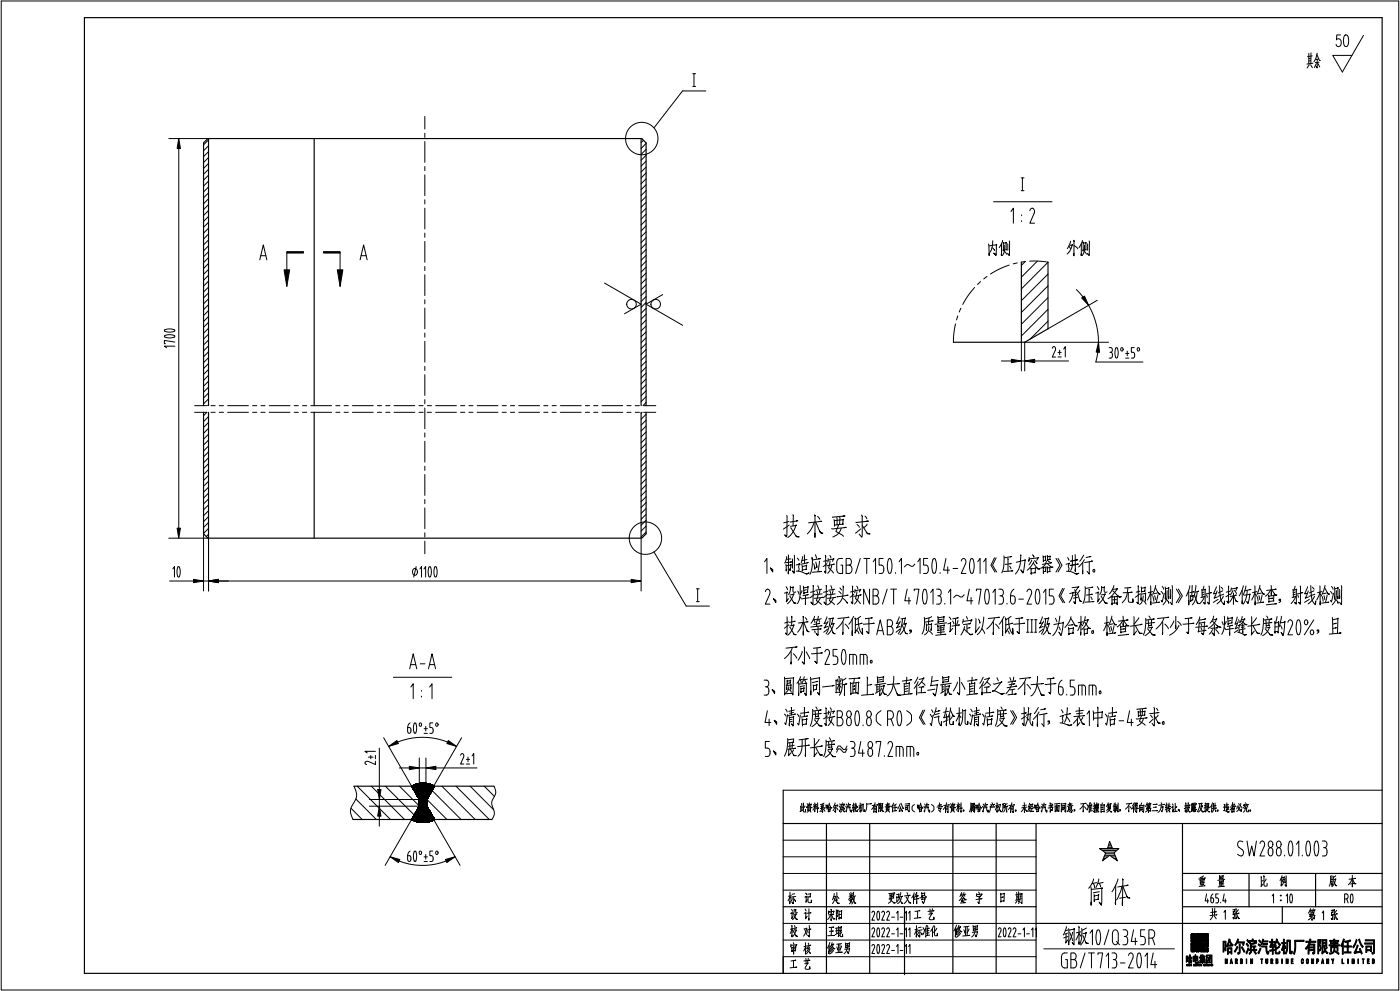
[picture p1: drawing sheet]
<svg xmlns="http://www.w3.org/2000/svg" width="419mm" height="297mm" viewBox="0 0 419 297" stroke-linecap="round" stroke-linejoin="round" font-family="sans-serif">
<g fill="none" stroke="#000" stroke-width=".3">
<path d="M.4 .3h418.7v296.1h-418.7zM392.1 16v3.1M392.3 19.3l-.7 1.1M392.6 17.5l-.5 .1M392.6 18.2l-.5 .1M392.7 19.4l.5 .9M392.8 15.8l-.1 3.2M393.2 16.7l-1.4 .2M393.4 18.9l-1.8 .3M394.4 19l-.6 1.2M394.5 16.3l.8 1.8h.3M394.6 15.9l-.4 1.6-.5 1"/>
<path d="M394.6 17.8v2.6l-.3-.6M394.9 19l.5 1M395 17.7l-.7 .1M395.2 18.6l-1.1 .1M401.6 10.5h-1.1l-.1 1.4a.73 .73 0 0 1 .7-.3 .73 .73 0 0 1 .6 .5l.1 .5a1.04 1.04 0 0 1-.9 1.3l-.4-.1-.2-.5M402.8 10.6l.6-.1a2.24 2.24 0 0 1 .6 2.8l-.3 .5-.5 .1a1.83 1.83 0 0 1-.7-2zM408.5 10.6l-6.3 11-2.9-5h5.8M127.3 34.9v3.7M127.3 39.9v1.2M207.6 22.1h.8M207.6 25.9h.8M207.9 22.1v3.8"/>
<path d="M211.5 27.2h-7l-8.6 11.1M50.6 41.5h11.7M53.6 44.5v113.6M62.5 41.9l-1.5 1.5M62.5 43.6l-1.5 1.5M62.5 45.4l-1.5 1.5M62.5 47.2l-1.5 1.5M62.5 48.9l-1.5 1.5M62.5 50.7l-1.5 1.5M62.5 52.5l-1.5 1.5M62.5 54.2l-1.5 1.5M62.5 56l-1.5 1.5"/>
<path d="M62.5 57.7l-1.5 1.5M62.5 59.5l-1.5 1.5M127.3 42.4v6.2M127.3 49.9v1.2M127.3 52.3v6.3M127.3 59.8v1.3M192.8 42l-.7 .7M193.6 44.7l-1.5 1.5M193.6 43l-1.5 1.5M193.6 46.5l-1.5 1.5M193.6 48.2l-1.5 1.5M193.6 50l-1.5 1.5"/>
<path d="M193.6 51.8l-1.5 1.5M193.6 53.5l-1.5 1.5M193.6 55.3l-1.5 1.5M193.6 57.1l-1.5 1.5M193.6 58.8l-1.5 1.5M306 53.3h.8M306 57.1h.8M306.3 53.3v3.8M62.5 61.3l-1.5 1.5M62.5 63l-1.5 1.5M62.5 64.8l-1.5 1.5M62.5 66.6l-1.5 1.4"/>
<path d="M62.5 68.3l-1.5 1.5M62.5 70.1l-1.5 1.5M62.5 71.8l-1.5 1.5M62.5 73.6l-1.5 1.5M62.5 75.4l-1.5 1.5M62.5 77.1l-1.5 1.5M62.5 78.9l-1.5 1.5M77.8 77.8l1.1-4.5 1.1 4.5M78.1 76.5h1.5M85.9 75.6v5.2M101.9 75.6v5.2M107.9 77.8l1-4.5 1.1 4.5"/>
<path d="M108.2 76.5h1.5M127.3 62.3v6.2M127.3 69.8v1.2M127.3 72.3v6.2M127.3 79.8v1.2M193.6 60.6l-1.5 1.5M193.6 62.3l-1.5 1.5M193.6 64.1l-1.5 1.5M193.6 65.9l-1.5 1.5M193.6 67.6l-1.5 1.5M193.6 69.4l-1.5 1.5M193.6 71.2l-1.5 1.5"/>
<path d="M193.6 72.9l-1.5 1.5M193.6 74.7l-1.5 1.5M193.6 76.4l-1.5 1.5M193.6 78.2l-1.5 1.5M193.6 80l-1.5 1.5M296.2 73.1l.2 3.4-.1-.7M296.3 73.6l2.3-.4-.2 3.3-.7-.7 .6 .6 .1-.4M297.3 74.1l.7 .8-.1-.1M297.4 72.1l-.1 1.8-.7 1.6M297.7 60.4h17.5M300.1 73l-.1 3.5v-.5M300.4 72l-1 2.2"/>
<path d="M300.9 75.2l.7 .9M301 73.4a4.1 4.1 0 0 1-.7 3.1M301.4 74.7v.2l.1-2.2-.9 .1v-.3v2.7v-.4M301.9 73v1.9M301.9 76l.5 .4M302.4 79.4l-3.1 1.2-2.5 1.4M302.4 72.1v4.4l-.5-.6M302.9 63.3l.7-1v4.5M304.8 78.7l-1.2 .3M306.1 64.3v.3M306.1 66.1v.2M307.1 78.3l-1.1 1.2"/>
<path d="M307.2 78.3l-1.2 .2M308.5 78.2h2.6l2.9 .3-8 8M308.6 63.1a.71 .71 0 0 1 .7-.8 .71 .71 0 0 1 .7 .9l-.1 .6-1.3 3h1.4M310.8 78.2l-4.8 4.8M320.3 73.7l.4 .8M320.5 73.4l.8-.2a5.3 5.3 0 0 1-1.6 2.8M320.8 72.2l-1 2.2M321.7 71.9l.1 4.7v-.7M321.8 73.5l1.1 1M324 73l-.1 3.5v-.5M324.3 72l-1 2.2M324.9 75.2l.6 .9"/>
<path d="M324.9 73.4a4.1 4.1 0 0 1-.7 3.1M325.3 74.7l.1 .2v-2.2l-.9 .1v-.3v2.7v-.4M325.8 73l.1 1.9M325.9 76l.4 .4M326.3 72.1v4.4l-.5-.6M49.3 98.8a2.95 2.95 0 0 1 3.1 .2 2.72 2.72 0 0 1-3.2 0zM62.5 80.7l-1.5 1.4M62.5 82.4l-1.5 1.5M62.5 84.2l-1.5 1.5M62.5 85.9l-1.5 1.5M62.5 87.7l-1.5 1.5M62.5 89.5l-1.5 1.5"/>
<path d="M62.5 91.2l-1.5 1.5M62.5 93l-1.5 1.5M62.5 94.7l-1.5 1.5M62.5 96.5l-1.5 1.5M62.5 98.3l-1.5 1.5M127.3 82.3v6.2M127.3 89.7v1.3M127.3 92.2v6.3M127.3 99.7v1.2M181.1 84.7l11 6.4-5 2.8M193.6 81.7l-1.5 1.5M193.6 83.5l-1.5 1.5"/>
<path d="M193.6 85.3l-1.5 1.5M193.6 87l-1.5 1.5M193.6 88.8l-1.5 1.5M193.6 90.5l-1.5 1.5M193.6 92.3l-1.5 1.5M193.6 94.1l-1.5 1.5M193.6 95.8l-1.5 1.5M193.6 97.6l-1.5 1.5M193.6 99.4l-1.5 1.4M198.6 88.2l-5 2.9 10.9 6.3M286.3 97l-.5 3-.2 2.5M287 94.6l-.4 1.2"/>
<path d="M287.9 92.3l-.5 1.1M292 86.1l-2.1 2.6-1.5 2.4M293.8 84.3l-.9 .9M295.7 82.8l-1 .7M314 96.2l-5.4 5.4M314 92.6l-8 8M314 89.1l-8 8M314 85.6l-8 8M314 82.1l-8 7.9M322.5 86.7l2 2.2M326.2 91.4a22.2 22.2 0 0 1 2.9 11.1M328.8 89.9l-14.8 8.5"/>
<path d="M49.3 100.5a2.97 2.97 0 0 1 3.1 .2 2.71 2.71 0 0 1-3.2 0zM52.4 103.6h-3.2l.7 .5M52.4 102.4l-3.2-.5v1h.4M62.5 100l-1.5 1.5M62.5 101.8l-1.5 1.5M62.5 103.6l-1.5 1.5M62.5 105.3l-1.5 1.5M62.5 107.1l-1.5 1.5M62.5 108.8l-1.5 1.5M62.5 110.6l-1.5 1.5M62.5 112.4l-1.5 1.5M62.5 114.1l-1.5 1.5"/>
<path d="M62.5 115.9l-1.5 1.5M62.5 117.7l-1.5 1.5M62.5 119.4l-1.5 1.5M127.3 102.2v6.2M127.3 109.7v1.2M127.3 112.2v6.2M127.3 119.6v1.3M193.6 101.1l-1.5 1.5M193.6 102.9l-1.5 1.5M193.6 104.6l-1.5 1.5M193.6 106.4l-1.5 1.5M193.6 108.2l-1.5 1.5"/>
<path d="M193.6 109.9l-1.5 1.5M193.6 111.7l-1.5 1.5M193.6 113.5l-1.5 1.4M193.6 115.2l-1.5 1.5M193.6 117l-1.5 1.5M193.6 118.7l-1.5 1.5M300 108.1h3M306 102.5v8.6M306 108.1h1M310 108.1h10.1M315.3 104.3l.5-.5 .3 .2 .2 .5-1 2.4h1M317 105.5h1"/>
<path d="M317 106.9h1M317.5 104.8v1.4M318.7 104.5l.5-.7v3.1M328.9 105.5l-.6 2.9h14.1M332.1 102.5h-25.1v8.6M332.3 104.1l.9 .2 .1 .6-.5 .6M332.6 105.5h.2M332.8 105.5a.92 .92 0 0 1 .5 1 .92 .92 0 0 1-1 .7M334.4 104.1h.1a2.72 2.72 0 0 1 0 3.1 2.95 2.95 0 0 1-.1-3.1zM337.2 107.2h1M337.2 105.8h1M337.7 105.1v1.4"/>
<path d="M339.8 104.1h-.8v1.4a.88 .88 0 0 1 1 .8 .88 .88 0 0 1-1 .9M58.3 121.4h3.7M58.3 123.4h3.7M62 123.4l-1 1M62.5 121.2l-.3 .2M62.5 124.7l-1.5 1.5M62.5 126.5l-1.5 1.5M62.5 128.2l-1.5 1.5M62.5 130l-1.5 1.5M62.5 131.8l-1.5 1.5M62.5 133.5l-1.5 1.5M62.5 135.3l-1.5 1.5"/>
<path d="M62.5 137l-1.5 1.5M62.5 138.8l-1.5 1.5M63.2 121.4h1.3M63.2 123.4h1.3M65.7 121.4h1.3M65.7 123.4h1.3M68.2 121.4h6.2M68.2 123.4h6.2M75.7 121.4h1.2M75.7 123.4h1.2M78.2 121.4h1.2M78.2 123.4h1.2"/>
<path d="M80.7 121.4h6.2M80.7 123.4h6.2M88.1 121.4h1.3M88.1 123.4h1.3M90.6 121.4h1.3M90.6 123.4h1.3M93.1 121.4h6.3M93.1 123.4h6.3M100.6 121.4h1.3M100.6 123.4h1.3M103.1 121.4h1.2M103.1 123.4h1.2"/>
<path d="M105.6 121.4h6.2M105.6 123.4h6.2M113.1 121.4h1.2M113.1 123.4h1.2M115.6 121.4h1.2M115.6 123.4h1.2M118.1 121.4h6.2M118.1 123.4h6.2M125.5 121.4h1.3M125.5 123.4h1.3M127.3 122.1v6.3M127.3 129.6v1.3"/>
<path d="M127.3 132.1v6.2M127.3 139.6v1.2M128 121.4h1.3M128 123.4h1.3M130.5 121.4h6.2M130.5 123.4h6.2M138 121.4h1.2M138 123.4h1.2M140.5 121.4h1.2M140.5 123.4h1.2M143 121.4h6.2M143 123.4h6.2"/>
<path d="M150.5 121.4h1.2M150.5 123.4h1.2M152.9 121.4h1.3M152.9 123.4h1.3M155.4 121.4h6.3M155.4 123.4h6.3M162.9 121.4h1.3M162.9 123.4h1.3M165.4 121.4h1.3M165.4 123.4h1.3M167.9 121.4h6.2M167.9 123.4h6.2"/>
<path d="M175.4 121.4h1.2M175.4 123.4h1.2M177.9 121.4h1.2M177.9 123.4h1.2M180.4 121.4h6.2M180.4 123.4h6.2M187.8 121.4h1.3M187.8 123.4h1.3M190.3 121.4h1.3M190.3 123.4h1.3M192.4 123.4l-.3 .4M192.8 121.4h3.7"/>
<path d="M192.8 123.4h3.7M193.6 120.5l-1 .9M193.6 124l-1.5 1.5M193.6 125.8l-1.5 1.5M193.6 127.6l-1.5 1.4M193.6 129.3l-1.5 1.5M193.6 131.1l-1.5 1.5M193.6 132.8l-1.5 1.5M193.6 134.6l-1.5 1.5M193.6 136.4l-1.5 1.5M193.6 138.1l-1.5 1.5M193.6 139.9l-1.5 1.5"/>
<path d="M61 159.8v17.1M62.5 140.6l-1.5 1.5M62.5 142.3l-1.5 1.5M62.5 144.1l-1.5 1.5M62.5 145.9l-1.5 1.5M62.5 147.6l-1.5 1.5M62.5 149.4l-1.5 1.5M62.5 151.1l-1.5 1.5M62.5 152.9l-1.5 1.5M62.5 154.7l-1.5 1.5M62.5 156.4l-1.5 1.5M62.5 158.2l-1.5 1.5"/>
<path d="M62.5 160l-.7 .6M127.3 142.1v6.2M127.3 149.5v1.3M127.3 152v6.3M127.3 159.5v1.3M193.6 155.8l-1.5 1.4M193.6 141.7l-1.5 1.4M193.6 143.4l-1.5 1.5M193.6 145.2l-1.5 1.5M193.6 146.9l-1.5 1.5M193.6 148.7l-1.5 1.5M193.6 150.5l-1.5 1.5"/>
<path d="M193.6 152.2l-1.5 1.5M193.6 154l-1.5 1.5M193.6 157.5l-1.5 1.5M193.6 159.3l-1.5 1.5M235.7 154.3l-.1 6.4-.5-.6 .5 .5M236.4 156.1l-1.6 .4M236.5 157.2l-1.8 1.2M236.9 157.6l1.7-.3-.1-.2a7 7 0 0 1-2.5 3.9M236.9 158l1.7 2.7h.8l-.7-.1-.3-.3M237.6 154.1l.1 .3-.1 3M238.6 156l.4-.1-2.3 .4M243.9 156.4l-1.1 2.4-.9 1"/>
<path d="M244 154.1l.2 .3v6.5v-1.3M244.4 156.3l1.4 3.2 .7 .2-.7-.3-.2-.4M245 154.6l.6 .9M245.6 156.1h.5l-3.9 .4M249.9 155.5l.1 2v-.3l2.7-.3h-.2l.1-1.5 .1 .2-2.7 .3M250.7 154.9l.1 2.2M251.2 157.2l-.8 1.9 2.3 1.5M251.6 154.9l-.1 2.1M252 158.1a3.5 3.5 0 0 1-2.5 2.6M252.6 154.5h.6l-3.8 .3M253 158l.5-.1-4.3 .3M256.8 157l.7 .9"/>
<path d="M257.8 158.4l-1.5 1.2M258.1 154.2l.4 .4-.3 6.2-.8-.9M258.3 157.3l1.6 2.5h.8l-.8-.1-.3-.4M259.2 154.5l.5 .8M259.4 156.1l.8-.1-3.8 .4M259.8 156.9l-1 1.1M50.6 161.1h11.7M50.8 173.9h7.2M51.8 170.3l.5-.7v3.2M53.4 169.7l.1-.1a2.71 2.71 0 0 1 0 3.2 2.95 2.95 0 0 1-.1-3.1zM61 173.9h1.5M62.5 161.1v15.8"/>
<path d="M65.5 173.9h123.6M123.9 170.3a.99 .99 0 0 1 1.2 .6 .99 .99 0 0 1-.4 1.2 .99 .99 0 0 1-1.2-.6 .99 .99 0 0 1 .4-1.2zM124.7 169.6l-.8 3.2M125.8 170.3l.5-.7v3.2M127 170.3l.5-.7v3.2M127.3 162v3.8M128.6 169.7l.2-.1a2.73 2.73 0 0 1 0 3.2 2.95 2.95 0 0 1-.2-3.1zM130.3 169.7l.2-.1a2.71 2.71 0 0 1 0 3.2 2.97 2.97 0 0 1-.2-3.1zM192.1 161.1v15.8M195.9 165.2l9.7 16.2h7M208.7 176.3h.8M209 176.3v3.8"/>
<path d="M229.1 168.2l.7-1v4.5M229.3 177.1a.71 .71 0 0 1 .8-.7 .71 .71 0 0 1 .6 .8l-.1 .7-1.3 3h1.4M230.8 170.1l.7 .4v.7l-.7-1.1 .7 .7M231.7 179.2l.7 .5v.7l-.7-1.2 .7 .8M235 177.6l.9-.2-.1-.2-.3 3 .7-1M235.5 169l.1 2v-.5M235.5 175.6l.5 .9M235.6 169.4l1.5-.3-.1-.1-.3 1.8-.3-.5 .3 .4M235.7 166.6l-.4 1.5M236.2 166.1v5.7v-.6M236.6 178.5l1.3 2.1h.6l-.8-.3M236.7 178.1l1.2-.2-.1-.2a5.5 5.5 0 0 1-1.9 3"/>
<path d="M236.8 175.5v1.3l-.6 1.2M236.9 168.3l.3-.1-2.2 .3M236.9 175.9l.8-.1v-.1v1.5h.7M236.9 167.3l-1.2 .2M237.4 167.3v2.8v-.8M238 166.2l-.1 5.4-.5-.7 .5 .6M238.5 169.2l1.1-.5-.3 1 .1 .7-.1 .6M238.6 171a5.1 5.1 0 0 1 3.1 .9l.7-.4-1.1 .2M238.8 167.1l.6 .7M239 177l.4 .9M239.7 178.7l.4 .6M239.7 175.3l.1 .4a10.1 10.1 0 0 1-.5 4.4l-.4 .6"/>
<path d="M240.2 176.8l-.4 1.1M240.3 169.2l.1 1.8-.1-.4 1.4-.1h-.2l.1-1.3-1.2 .4M240.5 166.6l-.4 1.8M240.7 175.5l.2 2.3-.1-.3 1.3-.2v-1.7v.2l-1.3 .2M241 166.1v2.6M241.3 178.3v2.7v-.7M241.6 176.5l-.8 .3M241.8 168.5l.4-.1-2.3 .5M241.8 178.1l.4-.1-1.6 .3M241.8 167.5l-1.5 .3M242.5 178.9l-2.2 .4M243.6 175.3l.1 .2-.2 5.4-.5-.7 .5 .7"/>
<path d="M243.8 168.8l.3 1.6v-.6M244.1 177l-1.3 .3M244.2 177.8l-1.4 1.1M244.3 166.1l.3 1M244.4 168.3l.3 1.6v-.6M244.8 176.9l.1 .8M245 175.3l.3 .9M245 178.1l-.4 1.7 1.5 1.2M245.3 167.3h.5l-2.4 .3-.1-.7a8.6 8.6 0 0 1-.6 5M245.5 168l-.4 3.1M245.6 171.1h.6l-2.8 .2M245.7 176.5l-.3 1.4"/>
<path d="M245.7 179l-.9 1.6-1 .5M246.2 178.9h.3l-2.5 .2M246.2 176.4l-1.8 .3M246.3 177.8l-2 .3M247.3 166.3l.2 .2-.1 5.1-.4-.6 .4 .5M247.5 175.3l.2 .2-.2 5.4-.6-.7 .6 .7M247.8 168.7l-1.2 .9M247.8 167.8l-1 .3M248 177l-1.3 .3M248.1 177.8l-1.4 1.1M248.1 167.2l-.1 1.1M248.1 167.7l1.7-.5-.4 .9"/>
<path d="M248.6 166.3l.3 .8M248.7 168l-.4 2 1.4 1.6M248.7 176.9l.2 .8M248.9 175.3l.3 .9M249 178.1l-.5 1.7 1.5 1.2M249.2 169.1l-.2 1-1 1.6M249.6 176.5l-.3 1.4M249.6 169l.4-.1-2.3 .4M249.6 179l-.9 1.6-1 .5M250.1 178.9h.3l-2.5 .2M250.1 176.4l-1.8 .3M250.2 177.8l-2 .3"/>
<path d="M251.3 177.1l.7 .7M251.6 176l.6 .6M252.5 167.2l-1.2 .1-.4 .4-.2 .7 .2 2.8 .4 .4 1.2 .1v-2.5h-.6M252.5 175.4l.2 .3-.1 1.6a3.8 3.8 0 0 1-1.8 3.6M252.6 179.2l1.3 1.4-.2-.3M253.5 167.2h.9a1.05 1.05 0 0 1 .7 1 1.05 1.05 0 0 1-.7 1 1.32 1.32 0 0 1 .9 1.2 1.32 1.32 0 0 1-.9 1.3h-.9zM253.5 169.2h.9M253.6 178.3l.5-.1-3.2 .5-.1-.1M255.3 175.4l.2 .3-.1 5.1-.4-.6 .4 .5M255.8 177.9l-1.1 .9M255.9 177l-1.1 .2M256.2 176.4l-.2 1.1"/>
<path d="M256.2 176.9l1.7-.5-.4 .8M256.7 175.5l.3 .8M256.7 177.1l-.4 2.1 1.5 1.5M257.2 178.3l-.1 1-1.1 1.5M257.7 178.2l.3-.1-2.2 .4M257.7 167.2l-1.4 4.5M258.8 167.2h1.8M259.7 167.2v4.5M260.5 176.4v4.5l-1.7-4.5v4.5M261.6 176.4h.9a1.06 1.06 0 0 1 .7 1 1.06 1.06 0 0 1-.7 1 1.32 1.32 0 0 1 .8 1.2 1.32 1.32 0 0 1-.8 1.3h-.9zM261.6 178.4h.9M261.6 168.2l.7-1v4.5"/>
<path d="M264.6 167.2h-1.2v2a1.34 1.34 0 0 1 1.4 .8 1.34 1.34 0 0 1-.5 1.6l-.9 .1M265.8 176.4l-1.4 4.5M266.4 167.3l.2-.1a3.4 3.4 0 0 1 .5 3.6l-.2 .6-.3 .3a3.5 3.5 0 0 1-.6-3.6zM266.9 176.4h1.7M267.7 176.4v4.5M268.3 171.4v.3M269.4 168.2l.7-1v4.5M271.8 176.4l-.7 3.5h1.8M272.3 178.9v2M273.9 176.9v-.5h1.4l-.7 4.5M274.1 168.9l-.6 .6-1.8-.5-.7 .7M275 168.2l.7-1v4.5"/>
<path d="M276.9 176.4h.2a3.5 3.5 0 0 1 .5 3.6l-.2 .6-.3 .3a3.5 3.5 0 0 1-.6-3.6zM278 167.2h-1.3v2a1.34 1.34 0 0 1 1.5 .8 1.34 1.34 0 0 1-.6 1.6l-.9 .1M278.8 177.4l.7-1v4.5M279.7 167.3l.2-.1a3.5 3.5 0 0 1 .5 3.6l-.2 .6-.3 .3a3.5 3.5 0 0 1-.6-3.6zM280.6 176.4h.7a1.05 1.05 0 0 1 .7 1 1.05 1.05 0 0 1-.7 1M281 178.4h.3M281.3 178.4a1.43 1.43 0 0 1 0 2.5h-.7M281.7 171.4v.3M283.4 167.2l-.7 3.5h1.8M283.9 169.7v2M284.1 177.4l.7-1v4.5M285.5 170.2h1.4"/>
<path d="M288 167.9a.71 .71 0 0 1 .8-.7 .71 .71 0 0 1 .6 .8l-.1 .7-1.3 3h1.4M288.9 178.1l-.6 .6-1.9-.5-.7 .7M290.4 176.4l-.7 3.5h1.8M290.9 178.9v2M291 167.3l.2-.1a3.5 3.5 0 0 1 .5 3.6l-.2 .6-.3 .3a3.5 3.5 0 0 1-.6-3.6zM292.5 176.9v-.5h1.4l-.7 4.5M292.9 168.2l.7-1v4.5M294.7 168.2l.7-1v4.5M295.5 176.4h.2a3.5 3.5 0 0 1 .6 3.6l-.2 .6-.4 .3a3.5 3.5 0 0 1-.5-3.6zM297.5 177.4l.7-1v4.5M298 167l-1.1 2.2 1.2 2M298.5 167l-1.1 2.2 1.2 2"/>
<path d="M299.2 176.4h.7a1.05 1.05 0 0 1 .7 1 1.05 1.05 0 0 1-.7 1M299.6 178.4h.3M299.9 178.4a1.43 1.43 0 0 1 0 2.5h-.7M300.8 166.4a9.6 9.6 0 0 1-.7 5.1M301.9 167.2l.1 3.8M302.5 169.5l.4 .8M302.7 168.7h.3l-1.8 .3M302.7 166.7l.4-.1-2.2 .4M302.8 178.4h.7a1.42 1.42 0 0 1 .3 2.3 .74 .74 0 0 1-.8 0 .74 .74 0 0 1-.2-.8zM303.1 170.9h.4l-2.8 .2M303.8 176.4l-.8 1-.2 1M304.5 168.3l2.7-.7-.8 4-.5-1 .6 .8"/>
<path d="M305.2 179.4h1.4M305.7 166.1l.2 .2a7.1 7.1 0 0 1-1.7 5.5M307.7 177.1a.71 .71 0 0 1 .7-.7 .71 .71 0 0 1 .7 .8l-.1 .7-1.3 3h1.4M308.3 166.9l-.1 1.2 .1-.6M308.4 167.3l2.7-.4-.5 .9M308.8 170l.2 1.9-.1-.3 1.3-.1 .1-1.5-1.4 .3M309.1 167.7l-.8 1.4M309.3 166.1l.5 .7-.2-.4M309.6 168.6l1.4 1.8 .6-.1h-.7l-.2-.3M309.7 168.1l-.5 1.1-1.5 1.5M310 167.8l.7 .9-.3-.4M310.7 176.4h.2a3.5 3.5 0 0 1 .5 3.6l-.2 .6-.3 .3a3.5 3.5 0 0 1-.6-3.6z"/>
<path d="M312.5 166.4l.1 1.8v-.4l.8-.1-.1-1.3v.2l-.8 .2M312.5 169.8l.1 1.9v-.6l.8-.1-.1-1.3-.8 .3M312.6 177.4l.7-1v4.5M313.5 168l-.7 1.4-1 .7M313.7 169.6l.1 1.9v-.3l.8-.1v-1.2l-.8 .1M313.8 166.3l.1 1.6v-.3l.8-.1-.1-1.1-.7 .3M313.8 168.7l1.2 1.2 .5-.1-.8-.2M314.1 168.1l.4 .2M314.7 168.5h.4l-2.8 .5M315.6 176.4h-1.2v2a1.34 1.34 0 0 1 1.4 .8 1.34 1.34 0 0 1-.5 1.6l-.9 .1M316.4 167.2l1.2 2-1.2 2M317 167.2l1.2 2-1.2 2"/>
<path d="M318.4 176.2l-1.1 2.2 1.2 2M318.9 176.2l-1.1 2.2 1.2 2M319.4 168.9l1.1-.2-.4 .8 .2 .6-.2 .9M319.5 171a5.3 5.3 0 0 1 3 .9l.7-.3-.7 .2-.4-.1M319.9 166.9l.3 .6M320.2 167.4l.1 .3M320.5 177.7l1.1-.3v-.1l-.3 1.3-1 1.7M321.2 175.9l2.1-.2-1.2 1.3M321.3 166.3v2.7l-.5 1.8M321.9 176.5l.4 1.8-.2 2.4-.4-.6 .4 .6M322.1 166l.1 5.1v-.7M322.5 167.6h.3l-2 .4 2-.4-.3 .1"/>
<path d="M322.6 177.3l-.7 .2M322.7 178l-1 .3M322.9 178.9l-1.3 .2M322.9 177.7l.6 2.3 .6 .1-.6-.2-.1-.4M323 168.8l-2.4 .5 2.4-.4-.4 .1M323.5 176.7l-.8 1.1M324.4 168.5v3.3v-.9M324.7 166.2l-1.2 1.9M324.9 167.5l-1.7 2.3M325.1 175.6a9.5 9.5 0 0 1-.6 5.1M326.3 176.4v3.8M326.4 168.2v3.7l-.7-.8"/>
<path d="M326.5 166.7l.3-.1-1.4 .3M326.8 178.7l.4 .8M327 177.9h.3l-1.8 .3M327 175.9l.4-.1-2.2 .4M327 168h.3l-2.3 .4M327.6 170.5h.3v.7h-.3zM328.3 177.6l.9-.2-.2-.2v2.8l-.2 .2 .7-1M328.8 175.6l.4 .9M329.9 178.5l1.2 2.1h.7l-.8-.3M329.9 178.1l1.3-.2-.1-.2a5.5 5.5 0 0 1-1.9 3M330 175.5v1.3l-.5 1.2M330.1 175.9l.9-.1-.1-.1v1.5h.8"/>
<path d="M333.3 176.5l1.5-.3-1.6 2.1-1.2 .9M333.3 176.9l2.1 1.9 .6-.2-.6 .1-.5-.4-.2 .3h-1.6l.1 2.5v-.5l1.5-.1v.6l.1-2.5M333.7 175.3l-.4 1.2-.9 1.3M333.9 178.6v1.9M334.5 179.5l-1.2 .1M337.9 176.1a5.5 5.5 0 0 1-1.7 4.4M338 177.5v1.9a.88 .88 0 0 0 .5 .9 .88 .88 0 0 0 1-.1l-.1-.9v.9M338.5 175.9h.3l-1.8 .1M338.8 177.3h.4l-2.7 .2M341 175.3v5.5l-.4-.5 .4 .4M341.5 177.8l-1.3 1M341.5 177l-1.1 .3"/>
<path d="M341.8 177.7l.1 2v-.7M341.9 175.7l.1 1.6M341.9 177.9l1.4-.2-.1-.2v2.4v-.4M342 176.1l1.3-.2-.2-.1v1.2l-1.1 .1M342.5 178.4l-.3 1.6-.8 1M342.6 179.9l.8 1M344.7 175.4l.1 5.7v-.9M344.7 177.3l-.9 2.3M344.8 177.9l.4 .5M345.3 177.1l-1.3 .3M345.4 178.6l.3 1.4M346 178.3l.2 1.2"/>
<path d="M346.2 175.9l1 1.9 .4 .1-.6-.4M346.3 175.3l-.9 2.7M346.6 177.6l-.9 .1M346.9 178.2l-.5 2.2M347.9 177.1l.5 .7M348.2 175.6l.5 .8M348.8 177.6l-.6 2.6-.3-.5M349.1 175.7l.1 3.7v-.8M349.2 176.3l1-.3-.1-.1v3.4v-.7M349.6 179.6l.6 1-.2-.5M349.7 176.8l-.2 2.5-1.1 1.8M350.6 176.5l.1 2.7v-.7"/>
<path d="M351.2 175.3v5.7l-.6-.7M352.4 176.3l1.2 2.1-1.2 2M353 176.3l1.2 2.1-1.2 2M356.1 176.9l.1 4.2v-1.3M356.5 175.3l-.2 1.1-.9 2M356.6 178.3l.2 1.8v-.3l.6-.2 .1-1.4 .1 .1-.9 .3M357.2 175.3l-.1 3.1M357.5 177.2l.2-.1-1.2 .3M357.9 178.1l.9 2.6h.5l-.5-.1-.2-.4M358.3 175.3l-.6 3.5M358.7 177.2a6.1 6.1 0 0 1-1.5 3.9M358.8 177.1l.3-.1-1 .3"/>
<path d="M360.1 176.5l.1 2.3M360.1 176.7l1.1-.2-.1-.1-.1 4.4-.5-.5 .5 .5M360.7 175.5l-.3 1.1M360.8 177.9l-.6 .2M360.8 177.2l-.6 .3M360.9 178.6l-1.4 2.1M361 178.5l-1.2 .4M361.5 178.1l.2 .8M362.2 175.4l.1 5.4-.6-.5 .6 .4M362.7 177.5l.3-.1-1.6 .3M364.4 175.7l-.8 2.1 .8-.2M364.7 176.9l-1 2.2 1-.4"/>
<path d="M365 179.5l-1.5 .8M365.4 175.3l.1 2.1a4.2 4.2 0 0 0 1.3 3.6l.1-1.1-.1 1.1M365.9 175.8l.5 .6M366.4 176.9l-1.4 .6M366.5 178.5l-.9 1.4-1 .9M366.6 177.9l-1.7 .6M368 175.4v5.2l-.4-.6 .4 .5M368.5 177l-1.1 .3M368.5 177.8l-1.2 .8M368.9 176l-.2 1M368.9 176.3l1.8-.3-.1-.1-.3 .9M369.4 176.8l-.8 1.3"/>
<path d="M369.4 178.4l-1 1.9M369.5 177.5l.1 3.4v-.6M369.7 178.4l.6 1.6 .6 .1-.6-.3M369.8 176.7l.6 1M370.1 178.3l.3-.1-1.8 .4M372.2 176.7v4.1v-.8M372.5 175.4l-1.2 3M372.7 178.2l1.9-.3-.1-.1-.6 2.9-.4-.6 .5 .4M373.3 175.4l-.8 2.7M373.6 176.8a7 7 0 0 1-1.1 4.1M374.4 176.5h.4l-1.8 .4M376 175.4l.1 5.7v-.9"/>
<path d="M376 177.3l-1 2.3M376.1 177.9l.3 .5M376.6 177.1l-1.3 .3M376.7 178.6l.2 1.4M377.2 178.3l.2 1.2M377.4 175.9l1 1.9 .5 .1-.7-.4M377.5 175.3l-.9 2.7M377.9 177.6l-.9 .1M378.1 178.2l-.4 2.2M380.1 178.2l.1 2.1-.1-.2 1.6-.2h-.2l.2-1.8-.1 .2-1.5 .2M380.7 176.7l-.8 1.1-.8 .7M380.8 175.3l.1 2.9v-.8"/>
<path d="M381.1 176.6l1 1.6h.5l-.7-.3M381.1 179.1h.2l-1.1 .1M381.9 176.5l.5-.1-2.9 .4M383.7 179.8h-.5v-.4h.5v.7l-.5 .3M387.4 176.5l.1 2.3M387.4 176.7l1.1-.2-.1-.1-.1 4.4-.5-.5 .5 .5M388 175.5l-.3 1.1M388.1 177.9l-.6 .2M388.1 177.2l-.6 .3M388.2 178.6l-1.3 2.1M388.3 178.5l-1.2 .4M388.8 178.1l.2 .8"/>
<path d="M389.5 175.4l.1 5.4-.5-.5 .5 .4M390 177.5l.3-.1-1.6 .3M391.8 175.7l-.9 2.1 .9-.2M392 176.9l-1 2.2 1.1-.4M392.3 179.5l-1.5 .8M392.7 175.3l.1 2.1a4.1 4.1 0 0 0 1.3 3.6l.1-1.1-.1 1.1M393.2 175.8l.5 .6M393.7 176.9l-1.4 .6M393.8 178.5l-.8 1.4-1 .9M393.9 177.9l-1.7 .6M395.4 175.4l.1 5.7v-.9M395.4 177.3l-.9 2.3"/>
<path d="M395.5 177.9l.4 .5M396.1 177.1l-1.3 .3M396.2 178.6l.2 1.4M396.7 178.3l.2 1.2M396.9 175.9l1 1.9 .4 .1-.6-.4M397 175.3l-.9 2.7M397.4 177.6l-.9 .1M397.6 178.2l-.5 2.2M398.6 177.1l.5 .7M398.9 175.6l.5 .8M399.6 177.6l-.7 2.6-.3-.5M399.8 175.7l.1 3.7v-.8"/>
<path d="M399.9 176.3l1-.3v-.1v3.4l-.1-.7M400.4 179.6l.5 1-.1-.5M400.4 176.8l-.2 2.5-1 1.8M401.4 176.5v2.7v-.7M401.9 175.3v5.7l-.6-.7M123.1 199h1.4M125.9 198.7h1.4M128.7 199h1.5M208.7 180.1h.8M235.8 184.7l-.1 5.3-.4-.5 .4 .4M236.3 186.2l-1.2 .3M236.3 187.1l-1.3 1"/>
<path d="M236.6 187.4l1.3-.2v-.2l-.9 2.1-1 1.1M236.6 187.8l1.3 2.2h.6l-.5-.1-.2-.2M237 195.1v3.7v-.6M237.1 184.5l.1 2.8M237.3 194l-.9 1.8-1.4 1.4M237.7 195.7l1 1.4M237.9 186.1l.4-.1-1.8 .3M238.4 193.8l.4-.1-3.3 .3M240.3 195l-.2 1-1 1.7M240.4 198.2l.5 .5 .1-.2M240.5 186.4l-.9 2.1-.6 .8M240.6 184.5l.1 5.7v-1.1"/>
<path d="M240.8 186.3l1.1 2.7 .5 .1-.5-.2-.2-.4M240.9 193.6v5.2l-.6-.7M241.3 184.9l.4 .7M241.6 195.1l1 2.1M241.7 186.2l.4-.1-2.9 .4M243.9 185.6l.3 .8M244 184.5l-1 2.1M244.1 188.8l.1 .6M244.6 186.2l.1 1.4M244.7 185.4l-1.1 .2M244.8 194l-.1 4.6-.5-.6 .6 .4M245 187.5v2.7l-.5-.6 .5 .5 .1-.2"/>
<path d="M245.2 184.5l-.5 1.6M245.3 185.5l.2 .8M245.3 186.7h.2l-1.7 .3M245.5 193.9l.4-.1-2.2 .2M245.7 188.3h.4l-2.9 .2M246 187.3h.3l-3.3 .4M246 195.5h.4l-3.3 .2M246.1 185.2l-1.1 .3M247.1 195.2a.71 .71 0 0 1 .8-.8 .71 .71 0 0 1 .6 .9l-.1 .6-1.3 3h1.4M247.8 184.7l-.9 2 1-.3M247.9 188.4l-1.1 .9M248.1 186l-1.2 2 1.1-.5"/>
<path d="M248.3 185.3l1.4-.2-.1-.2-.5 2 .8-.3-.2 .3a6 6 0 0 1-1.7 3.1M248.5 187l1.2 2.7h.5l-.6-.4M248.7 185.3a9.3 9.3 0 0 1-1.2 4.5M250.8 194.4h-1.2v2a1.34 1.34 0 0 1 1.5 .9 1.34 1.34 0 0 1-.6 1.6h-.9M252.5 186.2v3.8v-.7M252.6 194.5l.2-.1a3.5 3.5 0 0 1 .5 3.6l-.2 .7-.3 .2a3.5 3.5 0 0 1-.6-3.6zM252.9 185.1l-1 1.9-1.3 1.3M253.2 186.8l1.1 1.4M253.9 184.9l.5-.1-3.4 .4M254.5 198.9v-3h1.5l.5 .3 .2 2.7M255.3 185.4l.1 4.9-.1-1.4M255.6 195.9v3"/>
<path d="M255.8 184.5l-1.5 2.4M256.9 188.8l.4 .9M257.2 185.1a6.1 6.1 0 0 0 1.3 4.8l-.1-1.8v1.7M257.7 198.9v-3h1.5l.4 .3 .2 2.7M257.9 184.5l-1.6 1-.1-.5v4.6l.9-1.6M257.9 186.7l.4-.1-2 .5M258.8 195.9v3M260.3 185.1l-.1 4.6-.5-.6 .6 .5M260.8 197.7h.4v.8h-.4zM261 185l.4-.1-2.1 .3M261.5 186.7l.4-.1-3.3 .2M262.7 190.1l1-4.5 1.1 4.5"/>
<path d="M263 188.8h1.5M265.8 185.6h.9a1.06 1.06 0 0 1 .7 1 1.06 1.06 0 0 1-.7 1 1.32 1.32 0 0 1 .9 1.2 1.32 1.32 0 0 1-.9 1.3h-.9zM265.8 187.6h.9M269.4 184.7l-.9 2 1.1-.3M269.6 188.4l-1.1 .9M269.7 186l-1.1 2 1.1-.5M269.9 185.3l1.5-.2-.1-.2-.5 2 .7-.3-.1 .3a5.9 5.9 0 0 1-1.8 3.1M270.2 187l1.1 2.7h.6l-.7-.4M270.4 185.3a9.2 9.2 0 0 1-1.3 4.5M273 188.9h-.5v-.3h.5v.7l-.5 .3M276.9 184.8a8.7 8.7 0 0 1-.6 5M277.5 186.7l.1 2.1v-.5"/>
<path d="M277.6 187.2l1.5-.5-.2 2.1 .1-.6M278.3 185.1l-.1 2M278.3 187.5a2.5 2.5 0 0 1-1.3 2.6M278.3 188.9l1.1 1M279.1 184.6l-2 .7M279.2 185.9l.4-.1-2.4 .4M280.9 187.2l.1 1.7-.1-.2 2-.2v-1.4l.1 .1-2 .3M281 184.5l.1 1.9-.1-.2 1.8-.2v-1.4l-1.7 .3M281.9 187.3v2.7M282.4 185.4l-1.3 .2M282.5 187.9l-1.2 .1M282.8 189.9h.6l-3.1 .3"/>
<path d="M283 189.1l-2.1 .3M283.1 180.6v.3M283.6 186.5l-3.5 .4M284 186.7l.8-.3-.3 2.7 .9-1M284.4 184.7l.5 .8M285.4 185.9l.4 .9M286.3 185.2v4.8v-.8M286.7 185l.4-.1-1.7 .4M287 185.7l-.4 1.6M287.1 187.2l.4-.1-2.3 .3M288.6 185.4l-.2 1.2M288.6 186.1l2.6-.5v-.1l-.4 .8"/>
<path d="M288.8 188.4l2 1.7 .7-.3h-1M289 187.6l-.2 .8-.9 1.7M289.5 184.6l.3 .8M289.7 187v2.2M290.3 186.8l.5-.1-2.1 .3M290.4 187.9h.3l-.9 .1M292.4 185.2l-.2 4.3 1.3-1.8M293.2 185.3l.4 1.3-.2-.7M294.2 188.2l.8 1.5M294.7 184.7a6.4 6.4 0 0 1-1.9 5.3M297.6 186.2v3.8v-.7M297.9 185.1l-.9 1.9-1.4 1.3"/>
<path d="M298.3 186.8l1 1.4M298.9 184.9l.5-.1-3.3 .4M300.4 185.4v4.9v-1.4M300.8 184.5l-1.4 2.4M301.7 180.6v.3M301.9 188.8l.5 .9M302.2 185.1a6.1 6.1 0 0 0 1.3 4.8l-.1-1.8v1.7M302.9 184.5l-1.5 1-.2-.5 .1 4.6 .8-1.6M303 186.7l.4-.1-2 .5M305.4 185.1l-.1 4.6-.5-.6 .5 .5M306.1 185l.4-.1-2.2 .3M306.5 186.7l.5-.1-3.3 .2"/>
<path d="M307.6 189.3h.7M307.6 185.5h.7M307.9 185.5v3.8M308.8 189.3h.7M308.8 185.5h.7M309.1 185.5v3.8M310 189.3h.6M310 185.5h.7M310.3 185.5v3.8M312.3 184.7l-.9 2 1.1-.3M312.5 188.4l-1.1 .9M312.6 186l-1.2 2 1.2-.5"/>
<path d="M312.8 185.3l1.5-.2-.1-.2-.5 2 .7-.3-.1 .3a6 6 0 0 1-1.8 3.1M313.1 187l1.1 2.7h.6l-.7-.4M313.3 185.3a9.3 9.3 0 0 1-1.3 4.5M315.7 187l2.9-.6v-.2l-.7 4.1-.7-1.1M316.2 185.1l.4 1M317.3 187.7l.4 .9M317.3 189.3l.6 .9M317.5 184.4v.3a8.3 8.3 0 0 1-2.1 5.6M320.1 187.9l.2 2.1v-.3l1.4-.2h-.3l.2-1.6 .1 .1-1.5 .3M320.9 184.6l-.4 1.3-1.4 2M320.9 185.2l1.3 2.2h.6l-.6-.1-.3-.4M321.2 187.1l.3-.1-1.4 .2"/>
<path d="M323.8 184.5v5.7v-.9M323.8 186.8l.6 .5M323.8 186.3l-.9 2.5M324.5 186.1l-1.5 .3M324.8 188.2l.1 2v-.5l.9-.1 .1-1.5v.2l-1.1 .2M325 186.2l1.3 1.9h.5l-.7-.2M325 185.7l1.1-.1-.1-.1-.7 1.5-1.2 1.5M325.1 184.6l-.6 2.3M327.2 188.9h.3v.7h-.3zM327.4 180.1h.4l-2.8 .2M331.6 184.6l.1 5.7v-.9M331.6 186.5l-.9 2.3"/>
<path d="M331.7 187.1l.4 .5M332.2 186.3l-1.3 .3M332.3 187.8l.3 1.4M332.8 187.5l.3 1.2M333 185.1l1 1.9 .5 .1-.7-.4M333.1 184.4l-.9 2.8M333.5 186.7l-.9 .2M333.7 187.3l-.4 2.3M333.9 189.6l.4-.1-2.2 .2M335.7 187.3l.1 2.2-.1-.2 1.6-.2h-.1l.1-1.8v.2l-1.5 .2M336.3 185.9l-.7 1.1-.9 .7M336.5 184.5v2.9v-.8"/>
<path d="M336.7 185.8l1.1 1.6 .4-.1-.7-.2M336.7 188.3h.2l-1.1 .1M337.5 185.7l.5-.1-2.9 .4M337.6 190l.6-.1-3.2 .4M339.7 184.6v5.5l.9-1.2M340.2 187.3l1.3 2.4 .7-.1h-.7l-.3-.4M341.2 184.9l-1.5 1.9M341.7 187l.5-.1-3.6 .6M343.3 185.1a10.1 10.1 0 0 1-.7 5M343.8 188.3l1.6 1.8h.7l-1-.3M343.9 188l1.4-.2-.1-.1a4 4 0 0 1-2.2 2.6M344.3 184.4l.3 .7"/>
<path d="M345 185.5l-.1 1.7h.2l-1 .1 .1 .2-.2-1.8M345.5 185.4l.4-.1-2.6 .3M345.6 186.4h.3l-2.4 .3M347.1 180.4l.3-.1-2.2 .3M348.3 186.2v3.8v-.7M348.7 185.1l-1 1.9-1.4 1.3M349 186.8l1.1 1.4M349.7 184.9l.5-.1-3.4 .4M351.7 185.9l-1.1 2M352.2 184.5l.1 3.7v-.8M352.9 186l1 1.3M353.2 187.2l-.1 .3a5.4 5.4 0 0 1-2.7 2.7"/>
<path d="M356.1 185.1l-.1 4.6-.5-.6 .6 .5M356.8 185l.4-.1-2.1 .3M357.3 186.7l.4-.1-3.3 .2M359.3 186.1l-.3 3.1v-.1l2.4-.4-.6 .1M359.3 186.6l1.7-.3-.1-.1-.4 3.9-.5-.6 .5 .5M359.5 184.7l-.4 1.1-.7 1.2M359.8 186.8l.2 .5M359.8 188l.3 .6M360.9 185.4l.4-.1-2.1 .4M361.4 187.5h.4l-3.6 .3M363.3 186.1l1.7 1.5 .8 .2-1.1-.5M363.3 188.5l-1 1.3"/>
<path d="M363.4 185.6l1.2-.3-1 1.5-1.6 1.3M363.6 184.4l-.2 .8-.8 1.4M363.8 187.1v3.2l-.6-.8 .6 .7M364.2 188.5l1 1.2M364.5 188l.4-.1-2.1 .2M366.1 186.1l.4 1M366.8 187.9l.4 .6M366.8 184.5l.1 .4a10.2 10.2 0 0 1-.5 4.3l-.4 .7M367.4 186l-.5 1.1M367.8 184.7l.2 2.3-.1-.3 1.3-.2v-1.7v.1l-1.3 .3M368.4 187.4v2.8v-.7M368.7 185.7l-.8 .3"/>
<path d="M368.9 187.3l.4-.1-1.6 .3M369.6 188.1l-2.1 .4M370.7 184.7l-.7 2.2 .7-.2M370.8 189.2l2.1 1 .6-.2-.9-.1M370.9 186.1l-.9 2.2 .8-.4M370.9 187.3l.5-.3-.3 1.1 .2 .5-.1 .7M370.9 188.6l-1.1 .8M371.1 185.5l.2 .9M371.9 185.9l1.4 1.2 .3-.1-.6-.2M372 185.5l1-.1-.1-.2-1.3 1.9M372.2 184.5l-.7 1.9M372.3 186.7v2.9v-.6"/>
<path d="M372.8 187.1l-1 .3M372.8 187.7l-.9 .2M373.1 188.2l-1.5 .3M375 184.6v5.5l.8-1.2M375.4 187.3l1.4 2.4 .7-.1h-.7l-.3-.4M376.5 184.9l-1.5 1.9M377 187l.4-.1-3.6 .6M378.3 180.4l.3-.1-2.1 .3M378.5 185.1a10.1 10.1 0 0 1-.7 5M379.1 188.3l1.5 1.8h.7l-1-.3M379.1 188l1.4-.2-.1-.1a4 4 0 0 1-2.1 2.6M379.5 184.4l.4 .7"/>
<path d="M380.2 185.5l-.1 1.7h.2l-1 .1 .1 .2-.2-1.8M380.7 185.4l.4-.1-2.5 .3M380.8 186.4h.3l-2.4 .3M381.9 186.1l.1 3.5-.1-.5h.8l.3 .4 .1-3.4 .1 .2-1.2 .2M382 180.8l.5-.1-3.1 .4M382.6 184.6l-.4 1.9M382.7 187.6l-.7 .1M383.6 186.4l1.4-.2-.1-.2-.5 4.3-.6-1 .6 .9M383.7 187.3l.4 1M383.9 184.5l-.7 3.2M385.9 186.3a.71 .71 0 0 1 .7-.7 .71 .71 0 0 1 .7 .8l-.1 .7-1.3 3h1.4M388.8 185.6h.2a3.5 3.5 0 0 1 .6 3.6l-.2 .6-.4 .3a3.5 3.5 0 0 1-.5-3.6z"/>
<path d="M391.1 185.7a.66 .66 0 0 1 .8 .6 .66 .66 0 0 1-.8 .7l-.3-.5zM392.8 188.7a.66 .66 0 0 1 .8 .6 .66 .66 0 0 1-.8 .7l-.2-.5zM393.6 185.6l-2.8 4.5M395.1 188.9h-.5v-.3h.5v.7l-.5 .3M397.8 180.4l.3-.1-2.1 .3M399.2 184.9l.1 4.8M399.3 185.5l1.6-.3-.1-.2-.1 4.6M400 186.7l.4-.1-1.1 .2M400.1 188l.3-.1-1.1 .2M401.3 189.5h.5l-3.6 .3M117.9 202.8h17.5M122.1 217.8a.89 .89 0 0 1 1 .7 .89 .89 0 0 1-.6 1l-.3-.3z"/>
<path d="M122.7 200.2l1.1-4.5 1.1 4.5M122.9 216.4l-.5 .6-.3 .8M123.1 205.7l.7-1v4.5M124.2 216.5l.2-.1a2.72 2.72 0 0 1 0 3.2 2.96 2.96 0 0 1-.2-3.1zM126.3 206.7v.2M126.3 208.4v.3M127.1 219.6h1M127.1 218.2h1M127.6 217.5v1.4M128.4 200.2l1-4.5 1.1 4.5M128.7 205.7l.7-1v4.5M129.7 216.4h-.9v1.4a.88 .88 0 0 1 1 .9 .88 .88 0 0 1-1 .9"/>
<path d="M228.9 203.6h.7a1.06 1.06 0 0 1 .8 1 1.06 1.06 0 0 1-.8 1M229.3 205.6h.3M229.6 205.6a1.43 1.43 0 0 1 0 2.5h-.7M229.9 212.8l-.7 3.5h1.8M230.4 215.3v2M231.4 206.5l.7 .4v.8l-.7-1.2 .7 .7M232 215.7l.7 .4v.8l-.7-1.2 .7 .7M235 202.7l.1 5.4-.1-.4 2.4-.1h-.4M235 213.8l.5 .6M235.1 203.2l2.7-.3-.1-.1-.1 5.3-.2-.5M235.4 212.3l.4 .8M235.7 205v1.5v-.5"/>
<path d="M235.7 205.3l1.3-.3-.1 1.4 .1-.5M235.8 203.6l.1 1.3v-.3l1-.1v-1v.2l-1 .2M236 214l-.6 2.9-.3-.5M236.3 205.6l-.1 .9-.8 .9M236.4 206.5l.6 .6M236.4 214.5l.1 2.8v-.7M236.5 214.9l1.3-.3-.1-.2-.1 2.9-.5-.6 .5 .6M237 211.8l.1 2.3M237.3 215.3l-.8 .2M237.3 216l-.8 .1M237.7 213.3l-1.1 .3M237.9 213.9l.5-.1-2.2 .4"/>
<path d="M238 212.6l-1.7 .4M238.9 213.8l.5 .8M239.3 204.3v3.9v-.7M239.4 204.8l2.3-.2-.1-.2-.1 3.8-.5-.7 .5 .6M239.8 203.5l.2 .9M239.8 214.1l-.5 3-.4-.5M239.8 202.6l-.3 .9-.7 1.1M240 205.9v1.5v-.3l.9-.2v-1l.1 .1-1 .2M240.3 215.1l.1 2.2v-.4l1.3-.2v-1.6l.1 .3-1.4 .1M240.5 203.4l-1 .1M240.9 202.6l-.6 1.8M241 211.8v2.7"/>
<path d="M241.1 203.5l.2 .8M241.1 205.3l-1.3 .2M241.7 213.3l.6-.1-2.4 .3M241.7 214.4l.3-.1-1.9 .4M241.9 203.3l-1.2 .2M242.8 202.8l.2 5.3v-1.2M242.9 203.4l2.7-.5-.1 5.2-.6-.8 .6 .6v-.3M243.5 212.4a10.1 10.1 0 0 1-.7 4.9M243.6 205l.2 1.9-.1-.3 1-.3v-1.4l.1 .1-1.1 .3M244 215.5l1.6 1.8h.7l-1-.3M244.1 215.2l1.4-.2-.1-.1a4 4 0 0 1-2.2 2.6M244.5 211.7l.3 .7"/>
<path d="M244.8 204.1l.2-.1-1.6 .3M245.2 212.7l-.1 1.7h.2l-1 .2 .1 .1-.2-1.7M245.7 212.6l.4-.1-2.6 .4M245.8 213.7l.3-.1-2.4 .3M247.4 211.9l.2 .2-.1 5.1-.4-.6 .4 .5M247.9 214.3l-1.2 .9M247.9 213.4l-1 .3M248.2 212.8l-.1 1.1M248.3 213.3l1.6-.5-.4 .9M248.8 211.9l.3 .8M248.8 213.6l-.4 2 1.4 1.6M249.3 214.7l-.2 1-1 1.6"/>
<path d="M249.4 205.3h.5l-3.5 .4M249.8 214.6l.3-.1-2.3 .4M250.5 203.5l-.1 3.8 1.4-.1h-.3M250.8 203.3l.2 .9M250.8 212.8h.9a1.06 1.06 0 0 1 .7 1 1.06 1.06 0 0 1-.7 1 1.32 1.32 0 0 1 .9 1.2 1.32 1.32 0 0 1-.9 1.3h-.9zM250.8 214.8h.9M251.3 202.5l.2 .2v4.1l-.1-.7M251.4 204.9l-.7 1.5M251.4 205.1l.6 .8M252 203.1l-.4 1.2M252.1 204.7l-1.4 .2M252.3 203.3a7.8 7.8 0 0 1-.8 4.9"/>
<path d="M253 204.9v3.4v-.8M253.3 204.8l.4-.1-1.3 .3M253.5 203l-1.1 .8M253.9 213a.88 .88 0 0 1 1.1 .3 .88 .88 0 0 1-.1 1.2 .74 .74 0 0 1-1.1 .1 .74 .74 0 0 1-.1-1zM254 214.9a.74 .74 0 0 1 .8 .1 .74 .74 0 0 1 .3 .8v.5a.75 .75 0 0 1-.8 1 .75 .75 0 0 1-.7-1l.1-.9zM254.8 204.3l.1 3.7v-.4l1.9-.2h-.3M254.8 204.6l2.5-.3-.2 3.5-.3-.4M255.5 204.6v2.9M255.9 203.2l-.2 1.3M255.9 206.3h.2l-.5 .1M256 205.4l.2-.1-.6 .2M256.5 204.5l-.1 2.9"/>
<path d="M256.6 212.9l.2-.1a3.5 3.5 0 0 1 .6 3.6l-.2 .6-.4 .3a3.5 3.5 0 0 1-.5-3.6zM257.2 203h.5l-3.3 .2M258.6 217v.3M259.8 202.7l.2 .4-.1-.1-.1 5M259.9 213a.88 .88 0 0 1 1.1 .3 .88 .88 0 0 1-.1 1.2 .74 .74 0 0 1-1.1 .1 .74 .74 0 0 1-.2-1zM260 214.9a.74 .74 0 0 1 .8 .1 .74 .74 0 0 1 .2 .8v.5a.75 .75 0 0 1-.7 1 .75 .75 0 0 1-.7-1l.1-.9zM260.9 205l.3-.1-1.3 .3M261.3 207.9l.5-.1-3.7 .4M262.7 205v2.2M262.8 202.5l.2 2-.1-.3 1.8-.2v-1.5l.1 .2-1.9 .2M263.3 205.6l-.6 .1M263.3 206.3l-.5 .1"/>
<path d="M263.6 204.9v3.4v-.6M263.9 205.5l1.1-.2-.1-.1-.6 2-.5 1M264 206.5l-1.7 1.1M264 212.8l-1 .6-.5 .7v1.7l.5 .7 1 .7M264.1 206l.9 1.9h.6l-.6-.1-.2-.3M264.3 203.4l-1.1 .2M265.4 204.6l-3.3 .5M265.9 215.3h.9a1.32 1.32 0 0 0 .9-1.3 1.32 1.32 0 0 0-.9-1.2h-.9v4.5M267 215.3l.7 2M267.7 205l1.3 3.2 .8-.1-.8-.1-.2-.3M267.8 202.5a8.4 8.4 0 0 1-1.5 5.6l-.5 .2M269 204.7h.6l-3.8 .3"/>
<path d="M269.3 212.9l.2-.1a3.5 3.5 0 0 1 .5 3.6l-.2 .6-.3 .3a3.5 3.5 0 0 1-.6-3.6zM270.9 204.6l.1 3.3M271 204.8l1.5-.3v-.1l-.2 3.4M271.6 202.7l-.1 2M271.6 212.8l1 .6 .5 .7v1.7l-.5 .7-1 .7M272 206.9l-1 .2M272 206.1l-1 .3M272 205.3l-1 .3M272.8 203.5h.4l-2.9 .4M272.8 207.7h.5l-3.3 .4M274.7 205l-.1 3.1v-.9M275 202.7l-1 1.9"/>
<path d="M275.1 204.1l-1.2 2M275.4 203.4l1.5-.4-.1-.1-.6 1.2-1.1 1.2M276.1 204.1l1.1 1.1M276.1 205.8l-.1 1.6M276.5 205.6h.3l-1.4 .2M276.6 212.6l-1.1 2.2 1.2 2.1M276.8 207.3h.5l-2.3 .1M277 212.6l-1 2.2 1.2 2.1M278.7 213.8l.4 .8M279.1 212.5l.4 .8M279.3 202.5l-.5 2.8 2.1-.4-.8 3.4-.5-.8 .6 .8M279.5 214.2l-.4 3.1-.4-.7"/>
<path d="M279.9 214.8l1.4-.3v-.2a2.66 2.66 0 0 0 .8 3v-1.2l-.1 1.1M280.1 206.3l-2.2 .4M280.5 211.9l-.8 2.4M281.1 203.7l-2 .3M281.2 212.9l.4-.2-1.4 .4M281.4 213.6l-1.2 .3M282.3 205v2.2M282.4 202.5l.1 2-.1-.3 1.9-.2v-1.5l.1 .2-1.9 .2M282.9 205.6l-.6 .1M282.9 206.3l-.6 .1M283.2 204.9v3.4v-.6M283.4 205.5l1.2-.2-.1-.1-.6 2-.5 1"/>
<path d="M283.5 211.9l-.8 3 1.2-.4M283.5 213.7l.1 3.6-.1-.7M283.5 206.5l-1.6 1.1M283.7 206l.9 1.9h.5l-.5-.1-.2-.3M283.8 203.4l-1 .2M284 215.5l-1.4 .7M284.2 213l-1.5 .2M284.5 214.1v2.5l.4 .3h.7v-.9l-.1 .8M284.7 211.9v1l-.7 2.1M284.7 212.5l.9 1.9 .4 .1-.4-.2-.2-.4M285 204.6l-3.3 .5M285.3 214.5l-.8 1"/>
<path d="M286.8 204.2l-.2 1-1 1.7M286.9 207.4l.5 .5 .1-.2M287.4 211.9v5.3v-.7M287.4 214.1l.5 .8M287.4 213.9l-.9 2M287.4 202.8v5.2l-.6-.7M288.1 204.3l1 2.1M288.1 213.4l-1.5 .2M288.4 212.4l.1 .6a6.4 6.4 0 0 1-.8 4.3M288.5 212.8l.8-.2-.1-.1-.1 3.6 .2 .7h.6l.1-.9-.2 .9M290.4 204.6l.1 3.3M290.5 213.8l.5 .6"/>
<path d="M290.5 204.8l1.6-.3-.1-.1-.1 3.4M290.8 212.3l.5 .8M291.2 202.7l-.1 2M291.4 214l-.5 2.9-.4-.5M291.6 206.9l-1 .2M291.6 206.1l-1 .3M291.6 205.3l-1.1 .3M291.9 214.5v2.8v-.7M292 214.9l1.3-.3-.1-.2-.1 2.9-.5-.6 .5 .6M292.4 203.5h.3l-2.8 .4M292.4 207.7h.5l-3.3 .4M292.5 211.8l.1 2.3"/>
<path d="M292.8 215.3l-.8 .2M292.8 216l-.8 .1M293.2 213.3l-1.2 .3M293.3 213.9l.5-.1-2.1 .4M293.4 212.6l-1.6 .4M294.3 205l-.1 3.1v-.9M294.3 213.8l.5 .8M294.5 202.7l-.9 1.9M294.6 204.1l-1.1 2M295 203.4l1.4-.4-.1-.1-.5 1.2-1.1 1.2M295.2 214.1l-.5 3-.3-.5M295.7 204.1l1 1.1"/>
<path d="M295.7 205.8l-.1 1.6M295.8 215.1l.1 2.2v-.4l1.2-.2v-1.6l.2 .3-1.4 .1M296 205.6h.4l-1.5 .2M296.4 207.3h.5l-2.3 .1M296.4 211.8v2.7M297.1 213.3l.7-.1-2.5 .3M297.2 214.4l.2-.1-1.8 .4M297.6 204.7l.3 .2 2.3-.7-.1-.1-2.2 2.7-.6 .1a4.4 4.4 0 0 1 2.9 1l.7-.3-1 .1M298.7 202.9l.4 .9M298.9 212.4a10.1 10.1 0 0 1-.7 4.9M299.5 215.5l1.5 1.8h.7l-.9-.3M299.5 215.2l1.4-.2-.1-.1a4.1 4.1 0 0 1-2.1 2.6"/>
<path d="M299.9 211.7l.4 .7M300.7 212.7l-.1 1.7h.2l-1.1 .2 .1 .1-.2-1.7M301.1 212.6l.4-.1-2.5 .4M301.2 213.7l.3-.1-2.3 .3M302.6 202.9l.3 .8M302.8 212.8l1.2 2-1.2 2.1M303.3 204.1l-.6 1.7-1.3 1.9M303.3 206.5v1.4M303.4 212.8l1.2 2-1.2 2.1M303.7 204.8l.4-.1-1.8 .3M303.7 202.7l-.2 1.3M304 204l.3-.1-2.3 .3"/>
<path d="M304 207.8l.5-.1-2.5 .3M304.1 206.3l-1.5 .2M304.2 205.5l.4-.1-2.9 .5M306.8 211.8l-.1 5.4-.4-.7 .5 .6M307 204.2v3.8v-.6M307.2 213.5l.3-.1-1.5 .3M307.2 214.5l-1.2 .8M307.3 203.2l-.9 1.8-1.4 1.4M307.5 214.1l1.3-.5a3.3 3.3 0 0 0 .5 3.7l.1-1.2-.1 1.2M307.6 214.8l.7 .8M307.7 204.9l1 1.4M308.1 211.8l.1 .2a11.7 11.7 0 0 1-1.1 5.3"/>
<path d="M308.3 202.9h.5l-3.3 .3M310.8 205l1.2 3.2 .9-.1-.9-.1-.2-.3M310.8 214.1v3.3v-.9M310.9 202.5a8.4 8.4 0 0 1-1.5 5.6l-.6 .2M311.1 211.8l-1.2 1.9M311.3 213.1l-1.7 2.3M312.1 204.7h.5l-3.7 .3M312.8 213.8v3.7l-.7-.8M312.9 212.3l.4-.1-1.5 .3M313.4 213.6h.3l-2.3 .4M314.5 216.2h-.5v-.4h.5v.7l-.5 .4M314.8 203.2l-.1 4.5-.5-.6 .5 .5"/>
<path d="M315.5 203h.4l-2.2 .2M316 204.7h.4l-3.3 .2M317.1 205.6h.7a1.42 1.42 0 0 1 .4 2.4 .74 .74 0 0 1-.8-.1 .74 .74 0 0 1-.3-.8zM317.6 214.5l1-.3-.3 .8 .2 .7-.2 .7M317.6 216.4l.9 .1 1.9 .8 .8-.3-1.2 .1M318 212.5l.5 .9M318.2 203.6l-.6 .6-.5 1.4M319.6 214.6l.9 1.5M319.6 207.8v.3M319.7 211.9l.1 .1a8 8 0 0 1-.9 4.2M320.4 213.7h.4l-1.9 .3M321.9 203.6h-1.2v2a1.34 1.34 0 0 1 1.4 .9 1.34 1.34 0 0 1-.5 1.6h-.9"/>
<path d="M322.8 215.3l-.1 2 .8-1M323.1 208.1v-3h1.5l.5 .3 .1 2.7M323.2 214.5l-1.6 2.1M323.3 214.6l1.1 2.1 .6 .1-.8-.4M323.3 211.8v2.6M324.2 205.1v3M324.4 213.5l-1.9 .2M324.4 214.8l-.6 .9M324.6 212.7l-2.3 .2M324.7 214.3h.3l-3.3 .2M325.7 213.8l.7-1v4.5M326.3 208.1v-3h1.5l.4 .3 .2 2.7"/>
<path d="M327.4 205.1v3M327.5 212.8l.2 2.8M327.6 213.5l2.7-.4v-.1l-.1 1.9-2.5 .1M328.8 211.7l.2 .2-.1 5.6v-.6M329.4 206.9h.4v.8h-.4zM331.1 213.8l.5 .8M332.1 214.1l-.5 3-.4-.5M332.6 215.1l.1 2.2v-.4l1.3-.2v-1.6l.1 .3-1.4 .1M333.2 211.8l.1 2.7M334 213.3l.6-.1-2.5 .3M334 214.4l.2-.1-1.8 .4M335.3 215.8h1.4"/>
<path d="M338.4 212.8l-.7 3.5h1.8M339 215.3v2M341 212.9l.1 1.7-.1-.3 2.1-.2-.1-1.3-1.9 .4M341.6 212.4l.1 1.9M342 214.3l-.6 1.6 1.7 1.2M342.2 212.4v1.8M342.6 215.1a2.82 2.82 0 0 1-1.9 2.2M343 212.1l.5-.1-2.9 .3M343.3 214.9h.4l-3.3 .3M344.7 214.2l.5 .7M345.5 215.3l-1.2 1M345.7 211.8l.3 .4-.2 5.1-.6-.7"/>
<path d="M345.9 214.4l1.1 2.1h.6l-.5-.1-.3-.3M346.5 212.1l.4 .6M346.7 213.4l.6-.1-2.8 .3M346.9 214.1l-.7 .9M348.3 216.1h.4v.8h-.4zM106 235.4l.7 1.6 .1 1.2-.2 1-1.6 3.2 .1 1.2 .7 1.7M106.6 239.2l6.2 6.1M107 235.4l10 9.9M110.4 226.7h1.4M110.7 239.4h14.9M111.1 226.2v1M111.2 235.4l10 9.9"/>
<path d="M112.5 227.9v1l-2.4-1-.5 .1-.3 .4 .6 .5M112.5 224.9h-3.2l.7 .5M112.5 226.2v1M113.7 224v12.4M113.7 239.4v1.9M114.9 220.9l8.4 14.5M115.5 235.4l8.6 8.6M119.1 222.2a20.4 20.4 0 0 1 15 0M119.6 229.9h3M119.7 235.4l5.9 5.9M123.3 235.4h.1M123.4 235.4h.1"/>
<path d="M123.4 235.3h.1M123.4 235.5h.1M123.4 235.6h.1M123.5 235.6h.1M123.5 235.5h.1M123.5 235.4h.1M123.5 235.3h.1M123.5 235.7h.1M123.6 235.5h.1M123.6 235.2h.1M123.6 235.8h.1M123.6 235.7h.1"/>
<path d="M123.6 235.4h.1M123.6 235.3h.1M123.6 235.6h.1M123.6 235.9h.1M123.7 235.2h.1M123.7 236h.1M123.7 235.5h.1M123.7 235.8h.1M123.7 235.7h.1M123.7 236.1h.1M123.8 235.4h.1M123.8 235.3h.1"/>
<path d="M123.8 235.6h.1M123.8 235.5h.1M123.8 236.1h.1M123.8 235.9h.1M123.8 235.8h.1M123.8 235.2h.1M123.8 235.1h.1M123.8 236.2h.1M123.8 235.7h.1M123.8 236h.1M123.8 236.3h.1M123.9 235.4h.1"/>
<path d="M123.9 235.9h.1M123.9 236.2h.1M123.9 235.3h.1M123.9 235.6h.1M123.9 235.1h.1M123.9 235.8h.1M123.9 236.4h.1M123.9 235.7h.1M123.9 236.1h.1M123.9 235.2h.1M123.9 236h.1M123.9 235.5h.1"/>
<path d="M123.9 236.3h.1M124 236.4h.1M124 235.5h.1M124 235.8h.1M124 235.7h.1M124 236.1h.1M124 236h.1M124 236.5h.1M124 236.3h.1M124 235.1h.1M124 235.9h.1M124 235.4h.1"/>
<path d="M124 236.2h.1M124 235.3h.1M124 235.2h.1M124 235.6h.1M124 235h.1M124 236.6h.1M124.1 235.5h.1M124.1 235h.1M124.1 236.4h.1M124.1 235.4h.1M124.1 236.6h.1M124.1 236.3h.1"/>
<path d="M124.1 235.8h.1M124.1 235.3h.1M124.1 236.7h.1M124.1 235.7h.1M124.1 235.6h.1M124.1 235.2h.1M124.1 236.1h.1M124.1 236h.1M124.1 235.1h.1M124.1 235.9h.1M124.1 236.2h.1M124.1 236.8h.1"/>
<path d="M124.1 236.5h.1M124.2 235.5h.1M124.2 236.7h.1M124.2 235.8h.1M124.2 236.1h.1M124.2 236.4h.1M124.2 235h.1M124.2 236.9h.1M124.2 235.2h.1M124.2 235.7h.1M124.2 236h.1M124.2 236.3h.1"/>
<path d="M124.2 236.6h.1M124.2 236.5h.1M124.2 235.6h.1M124.2 235.1h.1M124.2 236.8h.1M124.2 235.9h.1M124.2 235.4h.1M124.2 236.2h.1M124.2 235.3h.1M124.2 234.9h.1M124.3 236.8h.1M124.3 236.1h.1"/>
<path d="M124.3 235.2h.1M124.3 237h.1M124.3 236.4h.1M124.3 235.5h.1M124.3 236.3h.1M124.3 235.8h.1M124.3 236.7h.1M124.3 235.7h.1M124.3 236.6h.1M124.3 236.9h.1M124.3 236h.1M124.3 235.1h.1"/>
<path d="M124.3 234.9h.1M124.3 237.1h.1M124.3 235.4h.1M124.3 235.3h.1M124.4 235.6h.1M124.4 235h.1M124.4 237.2h.1M124.4 236.8h.1M124.4 236.7h.1M124.4 235.9h.1M124.4 235.8h.1M124.4 234.9h.1"/>
<path d="M124.4 236.2h.1M124.4 235.2h.1M124.4 237.1h.1M124.4 237h.1M124.4 236.1h.1M124.4 236.9h.1M124.4 236.5h.1M124.4 236.4h.1M124.4 235.5h.1M124.4 237.3h.1M124.4 236h.1M124.4 235.4h.1"/>
<path d="M124.4 236.3h.1M124.4 235.3h.1M124.4 236.6h.1M124.4 235.7h.1M124.4 235.1h.1M124.5 236.9h.1M124.5 236h.1M124.5 236.3h.1M124.5 237.2h.1M124.5 235.1h.1M124.5 235h.1M124.5 235.4h.1"/>
<path d="M124.5 234.9h.1M124.5 235.3h.1M124.5 236.5h.1M124.5 235.6h.1M124.5 237.4h.1M124.5 235.9h.1M124.5 236.8h.1M124.5 237.1h.1M124.5 236.2h.1M124.5 235.2h.1M124.5 237h.1M124.5 236.4h.1"/>
<path d="M124.5 235.5h.1M124.5 237.3h.1M124.5 236.7h.1M124.5 235.8h.1M124.5 237.5h.1M124.5 236.6h.1M124.5 236.1h.1M124.5 235.7h.1M124.6 235.8h.1M124.6 235.7h.1M124.6 236.1h.1M124.6 236h.1"/>
<path d="M124.6 236.4h.1M124.6 236.3h.1M124.6 236.6h.1M124.6 235.1h.1M124.6 234.8h.1M124.6 236.9h.1M124.6 235.4h.1M124.6 237.5h.1M124.6 237.2h.1M124.6 235.2h.1M124.6 237.6h.1M124.6 237.1h.1"/>
<path d="M124.6 235.6h.1M124.6 237.4h.1M124.6 236.5h.1M124.6 235.5h.1M124.6 235h.1M124.6 236.8h.1M124.6 235.9h.1M124.6 234.9h.1M124.6 236.2h.1M124.6 235.3h.1M124.6 236.7h.1M124.7 237.7h.1"/>
<path d="M124.7 237h.1M124.7 237.3h.1M124.7 236.3h.1M124.7 237.2h.1M124.7 236.7h.1M124.7 236.2h.1M124.7 235.8h.1M124.7 235.7h.1M124.7 235.3h.1M124.7 234.9h.1M124.7 237.5h.1M124.7 236.6h.1"/>
<path d="M124.7 235.2h.1M124.7 236.9h.1M124.7 236.1h.1M124.7 236h.1M124.7 235.1h.1M124.7 236.4h.1M124.7 235.9h.1M124.7 235.5h.1M124.7 235.4h.1M124.7 235h.1M124.7 237.8h.1M124.7 235.6h.1"/>
<path d="M124.7 234.8h.1M124.7 236.5h.1M124.7 237.4h.1M124.7 236.8h.1M124.7 237.6h.1M124.7 237.1h.1M124.8 235.8h.1M124.8 237.6h.1M124.8 236.1h.1M124.8 235.2h.1M124.8 236.4h.1M124.8 237.9h.1"/>
<path d="M124.8 236.7h.1M124.8 237h.1M124.8 237.3h.1M124.8 234.9h.1M124.8 237.5h.1M124.8 237.8h.1M124.8 235.5h.1M124.8 235.7h.1M124.8 236.6h.1M124.8 236.9h.1M124.8 236h.1M124.8 235h.1"/>
<path d="M124.8 234.7h.1M124.8 237.7h.1M124.8 236.8h.1M124.8 235.9h.1M124.8 235.4h.1M124.8 237.2h.1M124.8 236.3h.1M124.8 236.2h.1M124.8 235.3h.1M124.8 237.1h.1M124.8 235.6h.1M124.8 234.8h.1"/>
<path d="M124.8 237.4h.1M124.8 236.5h.1M124.8 235.1h.1M124.9 237.1h.1M124.9 237.4h.1M124.9 236.5h.1M124.9 234.9h.1M124.9 237.7h.1M124.9 237.6h.1M124.9 235.2h.1M124.9 238h.1M124.9 237.9h.1"/>
<path d="M124.9 235.5h.1M124.9 238.1h.1M124.9 235.8h.1M124.9 234.7h.1M124.9 237h.1M124.9 236.1h.1M124.9 235.1h.1M124.9 237.8h.1M124.9 236.9h.1M124.9 236h.1M124.9 237.3h.1M124.9 236.4h.1"/>
<path d="M124.9 236.3h.1M124.9 237.2h.1M124.9 236.7h.1M124.9 234.8h.1M124.9 237.5h.1M124.9 236.6h.1M124.9 235.7h.1M124.9 235.4h.1M125 235h.1M125 237.8h.1M125 234.7h.1M125 238.2h.1"/>
<path d="M125 236.2h.1M125 235.3h.1M125 235.2h.1M125 238h.1M125 237.9h.1M125 237.1h.1M125 237h.1M125 236.1h.1M125 237.4h.1M125 236.5h.1M125 236.4h.1M125 235.6h.1"/>
<path d="M125 235.5h.1M125 237.3h.1M125 235.9h.1M125 234.9h.1M125 238.1h.1M125 237.7h.1M125 237.6h.1M125 236.8h.1M125 236.7h.1M125 236.6h.1M125 235.8h.1M125 234.8h.1"/>
<path d="M125 238.3h.1M125 237.5h.1M125 237.2h.1M125 235.7h.1M125 235.1h.1M125 236.9h.1M125 236h.1M125 236.3h.1M125 235.4h.1M125.1 234.8h.1M125.1 237.5h.1M125.1 236.6h.1"/>
<path d="M125.1 235.1h.1M125.1 236.9h.1M125.1 237.8h.1M125.1 235.4h.1M125.1 238.1h.1M125.1 237.2h.1M125.1 235.3h.1M125.1 235.6h.1M125.1 234.7h.1M125.1 238.4h.1M125.1 235.9h.1M125.1 235h.1"/>
<path d="M125.1 236.2h.1M125.1 236.5h.1M125.1 237.4h.1M125.1 237.7h.1M125.1 236.8h.1M125.1 237.1h.1M125.1 238h.1M125.1 238.3h.1M125.1 235.5h.1M125.1 236.3h.1M125.1 235.8h.1M125.1 234.9h.1"/>
<path d="M125.1 237.6h.1M125.1 236.7h.1M125.1 237h.1M125.1 236.1h.1M125.1 235.7h.1M125.1 235.2h.1M125.1 237.9h.1M125.1 236h.1M125.1 238.5h.1M125.1 238.2h.1M125.1 237.3h.1M125.1 236.4h.1"/>
<path d="M125.2 237.8h.1M125.2 236.1h.1M125.2 236.4h.1M125.2 235.5h.1M125.2 238.1h.1M125.2 236.6h.1M125.2 235.7h.1M125.2 238.4h.1M125.2 236.9h.1M125.2 236h.1M125.2 236.3h.1M125.2 237.2h.1"/>
<path d="M125.2 234.8h.1M125.2 237.5h.1M125.2 234.7h.1M125.2 238.6h.1M125.2 235.1h.1M125.2 235h.1M125.2 238.3h.1M125.2 238.2h.1M125.2 236.8h.1M125.2 235.9h.1M125.2 235.4h.1M125.2 234.9h.1"/>
<path d="M125.2 237.7h.1M125.2 237.6h.1M125.2 236.2h.1M125.2 235.8h.1M125.2 235.3h.1M125.2 238.5h.1M125.2 238h.1M125.2 237.1h.1M125.2 235.2h.1M125.2 237.9h.1M125.2 237.4h.1M125.2 236.5h.1"/>
<path d="M125.2 235.6h.1M125.2 238.7h.1M125.2 237h.1M125.2 237.3h.1M125.3 236.7h.1M125.3 238.7h.1M125.3 238.4h.1M125.3 237.5h.1M125.3 235.2h.1M125.3 237.8h.1M125.3 237h.1M125.3 236.9h.1"/>
<path d="M125.3 236.1h.1M125.3 236h.1M125.3 235.1h.1M125.3 235h.1M125.3 236.4h.1M125.3 235.5h.1M125.3 235.4h.1M125.3 238.1h.1M125.3 237.3h.1M125.3 237.2h.1M125.3 236.3h.1M125.3 235.8h.1"/>
<path d="M125.3 235.3h.1M125.3 234.9h.1M125.3 236.6h.1M125.3 235.7h.1M125.3 235.6h.1M125.3 234.8h.1M125.3 234.7h.1M125.3 234.6h.1M125.3 235.9h.1M125.3 236.2h.1M125.3 236.5h.1M125.3 236.8h.1"/>
<path d="M125.3 238.6h.1M125.3 238.5h.1M125.3 238h.1M125.3 237.1h.1M125.3 238.8h.1M125.3 237.9h.1M125.3 237.4h.1M125.3 238.9h.1M125.3 238.3h.1M125.3 238.2h.1M125.3 237.7h.1M125.3 237.6h.1"/>
<path d="M125.4 238h.1M125.4 237.9h.1M125.4 236.4h.1M125.4 235.5h.1M125.4 238.2h.1M125.4 235.8h.1M125.4 238.5h.1M125.4 236.7h.1M125.4 237h.1M125.4 236.1h.1M125.4 238.8h.1M125.4 237.3h.1"/>
<path d="M125.4 234.9h.1M125.4 237.5h.1M125.4 235.2h.1M125.4 237.8h.1M125.4 239h.1M125.4 238.1h.1M125.4 235.7h.1M125.4 234.6h.1M125.4 238.4h.1M125.4 236h.1M125.4 238.7h.1M125.4 237.2h.1"/>
<path d="M125.4 237.1h.1M125.4 236.3h.1M125.4 236.2h.1M125.4 238.9h.1M125.4 236.6h.1M125.4 235.6h.1M125.4 234.8h.1M125.4 234.7h.1M125.4 237.4h.1M125.4 236.5h.1M125.4 235.1h.1M125.4 238.3h.1"/>
<path d="M125.4 236.9h.1M125.4 236.8h.1M125.4 235.9h.1M125.4 235h.1M125.4 238.6h.1M125.4 237.7h.1M125.4 237.6h.1M125.4 235.4h.1M125.4 235.3h.1M125.5 237.7h.1M125.5 236.8h.1M125.5 237.1h.1"/>
<path d="M125.5 238h.1M125.5 234.6h.1M125.5 238.3h.1M125.5 237.4h.1M125.5 235.5h.1M125.5 235.8h.1M125.5 234.9h.1M125.5 238.5h.1M125.5 237.6h.1M125.5 236.1h.1M125.5 235.2h.1M125.5 238.8h.1"/>
<path d="M125.5 237.9h.1M125.5 239.1h.1M125.5 238.2h.1M125.5 237.3h.1M125.5 236.4h.1M125.5 236.3h.1M125.5 235.4h.1M125.5 239h.1M125.5 238.1h.1M125.5 237.2h.1M125.5 236.7h.1M125.5 235.3h.1"/>
<path d="M125.5 234.8h.1M125.5 238.4h.1M125.5 237.5h.1M125.5 236.6h.1M125.5 235.7h.1M125.5 237h.1M125.5 236h.1M125.5 235.1h.1M125.5 238.7h.1M125.5 237.8h.1M125.5 236.9h.1M125.5 239.2h.1"/>
<path d="M125.5 234.7h.1M125.5 235h.1M125.6 235.3h.1M125.6 239h.1M125.6 238.1h.1M125.6 238.4h.1M125.6 237.4h.1M125.6 236.4h.1M125.6 235.6h.1M125.6 235.5h.1M125.6 239.2h.1M125.6 239.1h.1"/>
<path d="M125.6 238.3h.1M125.6 238.2h.1M125.6 235.9h.1M125.6 234.9h.1M125.6 238.7h.1M125.6 238.6h.1M125.6 237.7h.1M125.6 237.6h.1M125.6 236.8h.1M125.6 236.7h.1M125.6 236.6h.1M125.6 235.8h.1"/>
<path d="M125.6 238.5h.1M125.6 237.1h.1M125.6 236.2h.1M125.6 236.1h.1M125.6 235.2h.1M125.6 239.3h.1M125.6 238.9h.1M125.6 238.8h.1M125.6 238h.1M125.6 237.9h.1M125.6 237h.1M125.6 236.9h.1"/>
<path d="M125.6 236.5h.1M125.6 234.6h.1M125.6 237.3h.1M125.6 239.9h.1M125.6 239.8h.1M125.6 239.7h.1M125.6 239.6h.1M125.6 239.4h.1M125.6 226.9v12.5M125.6 229.9h2M125.6 237.5h.1M125.6 234.7h.1"/>
<path d="M125.6 237.8h.1M125.6 235.1h.1M125.6 236h.1M125.6 235h.1M125.6 239.5h.1M125.6 236.3h.1M125.6 235.4h.1M125.6 237.2h.1M125.6 235.7h.1M125.6 234.8h.1M125.7 236.9h.1M125.7 239.6h.1"/>
<path d="M125.7 235.4h.1M125.7 239.9h.1M125.7 237.2h.1M125.7 234.8h.1M125.7 237.5h.1M125.7 234.7h.1M125.7 238.4h.1M125.7 235h.1M125.7 238.7h.1M125.7 237.8h.1M125.7 236.2h.1M125.7 235.3h.1"/>
<path d="M125.7 234.6h.1M125.7 239h.1M125.7 238.1h.1M125.7 238.9h.1M125.7 236.5h.1M125.7 235.6h.1M125.7 239.3h.1M125.7 239.2h.1M125.7 235.9h.1M125.7 238.6h.1M125.7 236.8h.1M125.7 239.5h.1"/>
<path d="M125.7 237.1h.1M125.7 239.8h.1M125.7 238.3h.1M125.7 237.4h.1M125.7 234.9h.1M125.7 237.7h.1M125.7 237.6h.1M125.7 238h.1M125.7 237h.1M125.7 236.1h.1M125.7 235.2h.1M125.7 238.8h.1"/>
<path d="M125.7 237.9h.1M125.7 236h.1M125.7 235.5h.1M125.7 239.7h.1M125.7 238.2h.1M125.7 237.3h.1M125.7 236.4h.1M125.7 239.1h.1M125.7 236.7h.1M125.7 236.3h.1M125.7 235.8h.1M125.7 239.4h.1"/>
<path d="M125.7 238.5h.1M125.7 235.7h.1M125.8 238.1h.1M125.8 235.8h.1M125.8 235.7h.1M125.8 238.4h.1M125.8 236.1h.1M125.8 238.7h.1M125.8 236h.1M125.8 239.6h.1M125.8 236.3h.1M125.8 239.9h.1"/>
<path d="M125.8 239h.1M125.8 234.8h.1M125.8 237.5h.1M125.8 236.6h.1M125.8 239.3h.1M125.8 235.1h.1M125.8 234.5h.1M125.8 237.8h.1M125.8 236.9h.1M125.8 235.4h.1M125.8 239.5h.1M125.8 237.6h.1"/>
<path d="M125.8 237.2h.1M125.8 236.2h.1M125.8 235.2h.1M125.8 239.4h.1M125.8 238.9h.1M125.8 238.5h.1M125.8 238h.1M125.8 237.1h.1M125.8 234.7h.1M125.8 239.8h.1M125.8 237.9h.1M125.8 237.4h.1"/>
<path d="M125.8 236.5h.1M125.8 235.6h.1M125.8 235.5h.1M125.8 234.6h.1M125.8 239.2h.1M125.8 238.3h.1M125.8 238.2h.1M125.8 236.4h.1M125.8 235.9h.1M125.8 235h.1M125.8 234.9h.1M125.8 238.6h.1"/>
<path d="M125.8 237.7h.1M125.8 236.8h.1M125.8 236.7h.1M125.8 235.3h.1M125.8 238.8h.1M125.8 239.1h.1M125.8 237h.1M125.9 239.7h.1M125.9 237h.1M125.9 234.6h.1M125.9 238.7h.1M125.9 237.3h.1"/>
<path d="M125.9 236.4h.1M125.9 235.4h.1M125.9 234.5h.1M125.9 239.6h.1M125.9 239h.1M125.9 238.6h.1M125.9 238.1h.1M125.9 237.2h.1M125.9 236.3h.1M125.9 235.8h.1M125.9 235.3h.1M125.9 234.9h.1"/>
<path d="M125.9 234.8h.1M125.9 239.9h.1M125.9 238.4h.1M125.9 237.5h.1M125.9 236.6h.1M125.9 235.7h.1M125.9 235.6h.1M125.9 234.7h.1M125.9 239.3h.1M125.9 236.1h.1M125.9 235.2h.1M125.9 235.1h.1"/>
<path d="M125.9 237.8h.1M125.9 236.9h.1M125.9 236h.1M125.9 235.9h.1M125.9 235.5h.1M125.9 235h.1M125.9 236.8h.1M125.9 236.2h.1M125.9 238.9h.1M125.9 237.1h.1M125.9 239.8h.1M125.9 237.4h.1"/>
<path d="M125.9 236.5h.1M125.9 239.2h.1M125.9 238.3h.1M125.9 238.2h.1M125.9 239.1h.1M125.9 237.7h.1M125.9 237.6h.1M125.9 236.7h.1M125.9 239.5h.1M125.9 239.4h.1M125.9 238.5h.1M125.9 238.8h.1"/>
<path d="M125.9 238h.1M125.9 237.9h.1M126 238.2h.1M126 235.8h.1M126 238.5h.1M126 237.6h.1M126 237h.1M126 236.1h.1M126 238.8h.1M126 237.3h.1M126 236.4h.1M126 239.1h.1"/>
<path d="M126 236.7h.1M126 234.9h.1M126 239.4h.1M126 235.2h.1M126 239.7h.1M126 235.5h.1M126 234.6h.1M126 238.1h.1M126 238.4h.1M126 237.5h.1M126 237.8h.1M126 236h.1"/>
<path d="M126 238.7h.1M126 239h.1M126 236.3h.1M126 236.6h.1M126 235.7h.1M126 239.3h.1M126 237.4h.1M126 235.1h.1M126 239.2h.1M126 236.9h.1M126 236.8h.1M126 235.9h.1"/>
<path d="M126 235h.1M126 239.6h.1M126 239.5h.1M126 238.6h.1M126 237.7h.1M126 235.4h.1M126 235.3h.1M126 239.9h.1M126 238h.1M126 237.2h.1M126 237.1h.1M126 236.2h.1"/>
<path d="M126 234.8h.1M126 239.8h.1M126 238.9h.1M126 237.9h.1M126 236.5h.1M126 235.6h.1M126 234.7h.1M126.1 239.5h.1M126.1 237.1h.1M126.1 239.8h.1M126.1 238.9h.1M126.1 234.6h.1"/>
<path d="M126.1 237.4h.1M126.1 234.9h.1M126.1 237.7h.1M126.1 237.6h.1M126.1 238h.1M126.1 235.2h.1M126.1 237.9h.1M126.1 235.5h.1M126.1 238.3h.1M126.1 238.2h.1M126.1 236.4h.1M126.1 236.7h.1"/>
<path d="M126.1 235.8h.1M126.1 239.4h.1M126.1 238.5h.1M126.1 238.4h.1M126.1 237.5h.1M126.1 236.6h.1M126.1 236.1h.1M126.1 239.3h.1M126.1 237h.1M126.1 236h.1M126.1 239.7h.1M126.1 239.6h.1"/>
<path d="M126.1 238.8h.1M126.1 238.7h.1M126.1 237.8h.1M126.1 237.3h.1M126.1 236.9h.1M126.1 239.1h.1M126.1 238.1h.1M126.1 237.2h.1M126.1 236.3h.1M126.1 235.4h.1M126.1 239.9h.1M126.1 239h.1"/>
<path d="M126.1 235.7h.1M126.1 234.8h.1M126.1 234.7h.1M126.1 234.5h.1M126.1 235.1h.1M126.1 235.3h.1M126.1 235.6h.1M126.2 235.9h.1M126.2 235h.1M126.2 238.7h.1M126.2 238.6h.1M126.2 237.6h.1"/>
<path d="M126.2 236.7h.1M126.2 236.6h.1M126.2 239.5h.1M126.2 239.4h.1M126.2 239h.1M126.2 238.5h.1M126.2 237.1h.1M126.2 236.2h.1M126.2 236.1h.1M126.2 235.2h.1M126.2 234.5h.1M126.2 239.8h.1"/>
<path d="M126.2 238.9h.1M126.2 238.8h.1M126.2 238h.1M126.2 237.9h.1M126.2 237h.1M126.2 236.5h.1M126.2 234.6h.1M126.2 239.7h.1M126.2 239.3h.1M126.2 238.3h.1M126.2 237.4h.1M126.2 237.3h.1"/>
<path d="M126.2 236.4h.1M126.2 235.5h.1M126.2 239.6h.1M126.2 239.2h.1M126.2 239.1h.1M126.2 238.2h.1M126.2 237.7h.1M126.2 237.2h.1M126.2 236.8h.1M126.2 235.8h.1M126.2 234.9h.1M126.2 234.8h.1"/>
<path d="M126.2 237.5h.1M126.2 237.8h.1M126.2 235.4h.1M126.2 238.1h.1M126.2 236.3h.1M126.2 235.3h.1M126.2 239.9h.1M126.2 235.7h.1M126.2 234.7h.1M126.2 238.4h.1M126.2 235.6h.1M126.2 235.1h.1"/>
<path d="M126.2 236.9h.1M126.2 236h.1M126.3 239.9h.1M126.3 237.2h.1M126.3 234.8h.1M126.3 237.5h.1M126.3 234.7h.1M126.3 234.5h.1M126.3 235.1h.1M126.3 235h.1M126.3 237.8h.1M126.3 235.4h.1"/>
<path d="M126.3 235.3h.1M126.3 239h.1M126.3 238.1h.1M126.3 238.4h.1M126.3 235.6h.1M126.3 239.3h.1M126.3 235.9h.1M126.3 239.6h.1M126.3 238.7h.1M126.3 238.6h.1M126.3 237.1h.1M126.3 236.2h.1"/>
<path d="M126.3 239.8h.1M126.3 238.9h.1M126.3 237.4h.1M126.3 236.5h.1M126.3 239.2h.1M126.3 236.8h.1M126.3 234.9h.1M126.3 239.5h.1M126.3 237.7h.1M126.3 238h.1M126.3 235.2h.1M126.3 237.9h.1"/>
<path d="M126.3 235.5h.1M126.3 234.6h.1M126.3 238.3h.1M126.3 238.2h.1M126.3 236.4h.1M126.3 239.1h.1M126.3 236.7h.1M126.3 235.8h.1M126.3 239.4h.1M126.3 238.5h.1M126.3 237.6h.1M126.3 236.1h.1"/>
<path d="M126.3 235.7h.1M126.3 237h.1M126.3 236.6h.1M126.3 239.7h.1M126.3 238.8h.1M126.3 237.3h.1M126.3 236.9h.1M126.3 236h.1M126.4 238.4h.1M126.4 236.1h.1M126.4 238.7h.1M126.4 237.8h.1"/>
<path d="M126.4 236h.1M126.4 236.4h.1M126.4 236.3h.1M126.4 239h.1M126.4 235.7h.1M126.4 239.3h.1M126.4 236.6h.1M126.4 236.9h.1M126.4 239.6h.1M126.4 235.4h.1M126.4 237.2h.1M126.4 239.9h.1"/>
<path d="M126.4 234.8h.1M126.4 234.7h.1M126.4 237.5h.1M126.4 237.4h.1M126.4 235.5h.1M126.4 235.1h.1M126.4 239.2h.1M126.4 238.3h.1M126.4 238.2h.1M126.4 237.3h.1M126.4 235.9h.1M126.4 235h.1"/>
<path d="M126.4 234.9h.1M126.4 238.6h.1M126.4 237.7h.1M126.4 237.6h.1M126.4 236.8h.1M126.4 235.8h.1M126.4 235.3h.1M126.4 239.5h.1M126.4 238.5h.1M126.4 238.1h.1M126.4 237.1h.1M126.4 236.2h.1"/>
<path d="M126.4 235.2h.1M126.4 234.5h.1M126.4 239.8h.1M126.4 238.9h.1M126.4 238.8h.1M126.4 238h.1M126.4 237.9h.1M126.4 236.5h.1M126.4 235.6h.1M126.4 234.6h.1M126.4 236.7h.1M126.4 239.4h.1"/>
<path d="M126.4 237h.1M126.4 239.7h.1M126.5 239.1h.1M126.5 234.9h.1M126.5 239.9h.1M126.5 238.4h.1M126.5 237.5h.1M126.5 236.7h.1M126.5 236.6h.1M126.5 235.6h.1M126.5 239.3h.1M126.5 237h.1"/>
<path d="M126.5 236.5h.1M126.5 236.1h.1M126.5 236h.1M126.5 235.2h.1M126.5 235.1h.1M126.5 239.6h.1M126.5 238.7h.1M126.5 237.8h.1M126.5 236.9h.1M126.5 235.5h.1M126.5 235h.1M126.5 238.1h.1"/>
<path d="M126.5 237.3h.1M126.5 237.2h.1M126.5 236.4h.1M126.5 236.3h.1M126.5 235.4h.1M126.5 235.3h.1M126.5 239h.1M126.5 236.2h.1M126.5 235.8h.1M126.5 235.7h.1M126.5 234.8h.1M126.5 234.7h.1"/>
<path d="M126.5 234.5h.1M126.5 235.9h.1M126.5 238.6h.1M126.5 238.9h.1M126.5 239.2h.1M126.5 237.7h.1M126.5 237.6h.1M126.5 236.8h.1M126.5 239.5h.1M126.5 239.4h.1M126.5 238.5h.1M126.5 237.1h.1"/>
<path d="M126.5 239.8h.1M126.5 238.8h.1M126.5 238h.1M126.5 237.9h.1M126.5 234.6h.1M126.5 239.7h.1M126.5 238.3h.1M126.5 237.4h.1M126.5 238.2h.1M126.6 236.1h.1M126.6 235.2h.1M126.6 238.8h.1"/>
<path d="M126.6 237.9h.1M126.6 235.5h.1M126.6 238.2h.1M126.6 236.4h.1M126.6 239.1h.1M126.6 236.7h.1M126.6 239.4h.1M126.6 238.5h.1M126.6 237h.1M126.6 239.7h.1M126.6 234.6h.1M126.6 237.3h.1"/>
<path d="M126.6 235.8h.1M126.6 234.9h.1M126.6 237.5h.1M126.6 237.8h.1M126.6 234.5h.1M126.6 239h.1M126.6 238.1h.1M126.6 235.7h.1M126.6 239.3h.1M126.6 238.4h.1M126.6 238.7h.1M126.6 236.9h.1"/>
<path d="M126.6 236.8h.1M126.6 236h.1M126.6 235.9h.1M126.6 239.6h.1M126.6 239.5h.1M126.6 238.6h.1M126.6 237.7h.1M126.6 236.3h.1M126.6 235.4h.1M126.6 235.3h.1M126.6 239.9h.1M126.6 238h.1"/>
<path d="M126.6 237.2h.1M126.6 237.1h.1M126.6 236.2h.1M126.6 234.8h.1M126.6 239.8h.1M126.6 238.9h.1M126.6 236.6h.1M126.6 236.5h.1M126.6 235.6h.1M126.6 234.7h.1M126.6 239.2h.1M126.6 238.3h.1"/>
<path d="M126.6 237.4h.1M126.6 235.1h.1M126.6 235h.1M126.7 237.4h.1M126.7 239.2h.1M126.7 237.7h.1M126.7 236.8h.1M126.7 234.9h.1M126.7 239.5h.1M126.7 238h.1M126.7 235.2h.1M126.7 239.8h.1"/>
<path d="M126.7 237.9h.1M126.7 235.5h.1M126.7 234.6h.1M126.7 238.3h.1M126.7 238.2h.1M126.7 235.8h.1M126.7 238.5h.1M126.7 237.6h.1M126.7 236.1h.1M126.7 234.5h.1M126.7 237h.1M126.7 239.6h.1"/>
<path d="M126.7 238.8h.1M126.7 238.7h.1M126.7 237.3h.1M126.7 236.4h.1M126.7 239.1h.1M126.7 238.1h.1M126.7 237.2h.1M126.7 236.7h.1M126.7 236.3h.1M126.7 239.9h.1M126.7 239h.1M126.7 235.7h.1"/>
<path d="M126.7 234.8h.1M126.7 234.7h.1M126.7 239.4h.1M126.7 239.3h.1M126.7 238.4h.1M126.7 237.5h.1M126.7 236.6h.1M126.7 239.7h.1M126.7 237.8h.1M126.7 236.9h.1M126.7 236h.1M126.7 235.1h.1"/>
<path d="M126.7 235h.1M126.7 235.4h.1M126.7 236.2h.1M126.7 235.3h.1M126.8 239h.1M126.8 238.1h.1M126.8 239.8h.1M126.8 238.8h.1M126.8 237.9h.1M126.8 237.4h.1M126.8 236.9h.1M126.8 236.5h.1"/>
<path d="M126.8 235.6h.1M126.8 239.7h.1M126.8 239.3h.1M126.8 239.2h.1M126.8 238.3h.1M126.8 237.3h.1M126.8 236.4h.1M126.8 235.9h.1M126.8 235.5h.1M126.8 235.4h.1M126.8 234.5h.1M126.8 239.6h.1"/>
<path d="M126.8 239.1h.1M126.8 238.2h.1M126.8 237.7h.1M126.8 236.8h.1M126.8 235.8h.1M126.8 234.9h.1M126.8 239.5h.1M126.8 238.6h.1M126.8 238.5h.1M126.8 237.6h.1M126.8 237.1h.1M126.8 236.7h.1"/>
<path d="M126.8 236.6h.1M126.8 235.2h.1M126.8 239.4h.1M126.8 238.9h.1M126.8 238h.1M126.8 237h.1M126.8 236.1h.1M126.8 235.1h.1M126.8 234.6h.1M126.8 237.5h.1M126.8 237.8h.1M126.8 235.7h.1"/>
<path d="M126.8 234.7h.1M126.8 239.9h.1M126.8 238.4h.1M126.8 238.7h.1M126.8 236h.1M126.8 235h.1M126.8 236.3h.1M126.8 235.3h.1M126.8 237.2h.1M126.8 236.2h.1M126.8 234.8h.1M126.9 239.3h.1"/>
<path d="M126.9 235.1h.1M126.9 237.8h.1M126.9 236.9h.1M126.9 235.4h.1M126.9 237.2h.1M126.9 239.9h.1M126.9 238.1h.1M126.9 234.7h.1M126.9 238.4h.1M126.9 235.6h.1M126.9 235.9h.1M126.9 235h.1"/>
<path d="M126.9 238.7h.1M126.9 238.6h.1M126.9 235.3h.1M126.9 239h.1M126.9 236.2h.1M126.9 238.9h.1M126.9 236.5h.1M126.9 239.2h.1M126.9 236.8h.1M126.9 239.6h.1M126.9 239.5h.1M126.9 238h.1"/>
<path d="M126.9 237.1h.1M126.9 239.8h.1M126.9 237.4h.1M126.9 234.6h.1M126.9 238.3h.1M126.9 234.9h.1M126.9 237.7h.1M126.9 236.7h.1M126.9 235.8h.1M126.9 234.8h.1M126.9 239.4h.1M126.9 238.5h.1"/>
<path d="M126.9 237.6h.1M126.9 237.5h.1M126.9 236.6h.1M126.9 236.1h.1M126.9 235.7h.1M126.9 235.2h.1M126.9 237.9h.1M126.9 237h.1M126.9 234.5h.1M126.9 239.7h.1M126.9 238.8h.1M126.9 237.3h.1"/>
<path d="M126.9 236.4h.1M126.9 236h.1M126.9 235.5h.1M126.9 239.1h.1M126.9 238.2h.1M126.9 236.3h.1M127 238.1h.1M127 236.4h.1M127 239h.1M127 235.8h.1M127 235.7h.1M127 239.3h.1"/>
<path d="M127 238.4h.1M127 236.9h.1M127 236h.1M127 239.6h.1M127 237.2h.1M127 236.3h.1M127 234.5h.1M127 239.9h.1M127 236.6h.1M127 234.8h.1M127 234.7h.1M127 237.5h.1"/>
<path d="M127 235.1h.1M127 237.8h.1M127 235h.1M127 238.6h.1M127 237.6h.1M127 235.4h.1M127 235.3h.1M127 239.5h.1M127 238h.1M127 237.1h.1M127 236.2h.1M127 236.1h.1"/>
<path d="M127 235.2h.1M127 239.8h.1M127 238.9h.1M127 238.8h.1M127 237.9h.1M127 236.5h.1M127 235.6h.1M127 234.6h.1M127 238.3h.1M127 237.4h.1M127 235.5h.1M127 239.2h.1"/>
<path d="M127 239.1h.1M127 238.7h.1M127 238.2h.1M127 237.7h.1M127 236.8h.1M127 235.9h.1M127 234.9h.1M127 238.5h.1M127 237.3h.1M127 236.7h.1M127 239.4h.1M127.1 237h.1"/>
<path d="M127.1 235.2h.1M127.1 239.7h.1M127.1 239.6h.1M127.1 238.7h.1M127.1 237.8h.1M127.1 235.5h.1M127.1 234.6h.1M127.1 238.1h.1M127.1 237.3h.1M127.1 237.2h.1M127.1 236.4h.1M127.1 236.3h.1"/>
<path d="M127.1 235.4h.1M127.1 235.3h.1M127.1 239.9h.1M127.1 239h.1M127.1 235.8h.1M127.1 235.7h.1M127.1 234.9h.1M127.1 234.8h.1M127.1 234.7h.1M127.1 239.3h.1M127.1 238.4h.1M127.1 237.5h.1"/>
<path d="M127.1 236.6h.1M127.1 235.6h.1M127.1 236.9h.1M127.1 236.1h.1M127.1 236h.1M127.1 235.9h.1M127.1 235.1h.1M127.1 235h.1M127.1 236.5h.1M127.1 239.2h.1M127.1 238.6h.1M127.1 236.8h.1"/>
<path d="M127.1 239.5h.1M127.1 237.1h.1M127.1 236.2h.1M127.1 239.8h.1M127.1 238.9h.1M127.1 238.8h.1M127.1 237.9h.1M127.1 238.3h.1M127.1 237.4h.1M127.1 239.1h.1M127.1 238.2h.1M127.1 234.5h.1"/>
<path d="M127.1 238.5h.1M127.1 237.7h.1M127.1 237.6h.1M127.1 236.7h.1M127.1 239.4h.1M127.1 238h.1M127.2 238.3h.1M127.2 238.2h.1M127.2 236.7h.1M127.2 235.8h.1M127.2 239.4h.1M127.2 238.5h.1"/>
<path d="M127.2 236.1h.1M127.2 237h.1M127.2 239.7h.1M127.2 238.8h.1M127.2 236.4h.1M127.2 234.6h.1M127.2 239.1h.1M127.2 237.3h.1M127.2 234.9h.1M127.2 237.5h.1M127.2 235.2h.1M127.2 237.8h.1"/>
<path d="M127.2 234.5h.1M127.2 235.5h.1M127.2 238.1h.1M127.2 235.7h.1M127.2 238.4h.1M127.2 238.7h.1M127.2 236h.1M127.2 239.6h.1M127.2 236.3h.1M127.2 239.9h.1M127.2 239h.1M127.2 238h.1"/>
<path d="M127.2 237.1h.1M127.2 234.8h.1M127.2 239.8h.1M127.2 239.3h.1M127.2 238.9h.1M127.2 236.6h.1M127.2 236.5h.1M127.2 235.6h.1M127.2 235.1h.1M127.2 234.7h.1M127.2 239.2h.1M127.2 237.4h.1"/>
<path d="M127.2 236.9h.1M127.2 235h.1M127.2 237.7h.1M127.2 236.8h.1M127.2 235.9h.1M127.2 235.4h.1M127.2 239.5h.1M127.2 238.6h.1M127.2 237.6h.1M127.2 237.2h.1M127.2 236.2h.1M127.2 235.3h.1"/>
<path d="M127.3 239.5h.1M127.3 237.1h.1M127.3 238h.1M127.3 234.6h.1M127.3 239.8h.1M127.3 238.3h.1M127.3 237.4h.1M127.3 235.8h.1M127.3 234.9h.1M127.3 237.7h.1M127.3 237.6h.1M127.3 236.1h.1"/>
<path d="M127.3 235.2h.1M127.3 237.9h.1M127.3 235.5h.1M127.3 238.8h.1M127.3 236.4h.1M127.3 239.1h.1M127.3 238.2h.1M127.3 236.7h.1M127.3 239.9h.1M127.3 238.5h.1M127.3 235.7h.1M127.3 239.4h.1"/>
<path d="M127.3 239.3h.1M127.3 238.4h.1M127.3 237.5h.1M127.3 237h.1M127.3 236.6h.1M127.3 239.7h.1M127.3 237.8h.1M127.3 236.9h.1M127.3 236h.1M127.3 235.1h.1M127.3 239.6h.1M127.3 238.7h.1"/>
<path d="M127.3 237.3h.1M127.3 235.4h.1M127.3 239h.1M127.3 238.1h.1M127.3 237.2h.1M127.3 236.3h.1M127.3 234.8h.1M127.3 234.5h.1M127.3 235h.1M127.3 235.3h.1M127.3 234.7h.1M127.3 235.6h.1"/>
<path d="M127.4 239.3h.1M127.4 235.9h.1M127.4 239.6h.1M127.4 238.7h.1M127.4 238.6h.1M127.4 237.7h.1M127.4 236.7h.1M127.4 234.8h.1M127.4 239.5h.1M127.4 238.5h.1M127.4 237.6h.1M127.4 237.1h.1"/>
<path d="M127.4 236.6h.1M127.4 236.2h.1M127.4 236.1h.1M127.4 235.2h.1M127.4 239.8h.1M127.4 239.4h.1M127.4 239h.1M127.4 238.9h.1M127.4 238h.1M127.4 237.9h.1M127.4 237h.1M127.4 234.6h.1"/>
<path d="M127.4 239.7h.1M127.4 238.8h.1M127.4 238.3h.1M127.4 237.4h.1M127.4 237.3h.1M127.4 236.9h.1M127.4 236.5h.1M127.4 236.4h.1M127.4 235.5h.1M127.4 239.2h.1M127.4 239.1h.1M127.4 238.2h.1"/>
<path d="M127.4 237.2h.1M127.4 236.8h.1M127.4 235.8h.1M127.4 234.9h.1M127.4 237.5h.1M127.4 238.4h.1M127.4 237.8h.1M127.4 238.1h.1M127.4 236.3h.1M127.4 235.4h.1M127.4 235.3h.1M127.4 239.9h.1"/>
<path d="M127.4 235.7h.1M127.4 235.6h.1M127.4 234.7h.1M127.4 236h.1M127.4 235.1h.1M127.4 235h.1M127.5 237.2h.1M127.5 239.9h.1M127.5 234.8h.1M127.5 234.7h.1M127.5 234.5h.1M127.5 238.4h.1"/>
<path d="M127.5 237.5h.1M127.5 235.1h.1M127.5 237.8h.1M127.5 235h.1M127.5 238.7h.1M127.5 235.3h.1M127.5 239h.1M127.5 238.1h.1M127.5 236.5h.1M127.5 235.6h.1M127.5 239.3h.1M127.5 236.8h.1"/>
<path d="M127.5 235.9h.1M127.5 239.6h.1M127.5 239.5h.1M127.5 238.6h.1M127.5 236.2h.1M127.5 238.9h.1M127.5 237.1h.1M127.5 239.8h.1M127.5 237.4h.1M127.5 234.6h.1M127.5 239.2h.1M127.5 234.9h.1"/>
<path d="M127.5 237.7h.1M127.5 237.6h.1M127.5 235.2h.1M127.5 238h.1M127.5 237.9h.1M127.5 236.9h.1M127.5 236h.1M127.5 239.7h.1M127.5 238.8h.1M127.5 238.3h.1M127.5 237.3h.1M127.5 236.4h.1"/>
<path d="M127.5 235.5h.1M127.5 239.1h.1M127.5 238.2h.1M127.5 236.3h.1M127.5 235.8h.1M127.5 238.5h.1M127.5 236.7h.1M127.5 235.7h.1M127.5 239.4h.1M127.5 237h.1M127.5 236.6h.1M127.5 236.1h.1"/>
<path d="M127.6 238.4h.1M127.6 236.1h.1M127.6 236h.1M127.6 239.6h.1M127.6 238.7h.1M127.6 236.4h.1M127.6 239h.1M127.6 236.3h.1M127.6 234.6h.1M127.6 239.9h.1M127.6 236.6h.1M127.6 234.8h.1"/>
<path d="M127.6 239.3h.1M127.6 235.1h.1M127.6 237.8h.1M127.6 236.9h.1M127.6 235.4h.1M127.6 238.1h.1M127.6 238h.1M127.6 237.2h.1M127.6 237.1h.1M127.6 239.8h.1M127.6 238.9h.1M127.6 237.9h.1"/>
<path d="M127.6 237.5h.1M127.6 237h.1M127.6 236.5h.1M127.6 235.6h.1M127.6 235.5h.1M127.6 234.7h.1M127.6 239.2h.1M127.6 238.3h.1M127.6 237.4h.1M127.6 235h.1M127.6 238.2h.1M127.6 237.7h.1"/>
<path d="M127.6 236.8h.1M127.6 236.7h.1M127.6 235.9h.1M127.6 235.8h.1M127.6 234.9h.1M127.6 239.5h.1M127.6 238.6h.1M127.6 238.5h.1M127.6 237.6h.1M127.6 236.2h.1M127.6 235.3h.1M127.6 235.2h.1"/>
<path d="M127.6 239.7h.1M127.6 239.4h.1M127.6 226.9v12.5M127.6 238.8h.1M127.6 239.1h.1M127.7 237.3h.1M127.7 236.7h.1M127.7 235.8h.1M127.7 235.7h.1M127.7 234.9h.1M127.7 234.8h.1M127.7 234.7h.1"/>
<path d="M127.7 238.4h.1M127.7 237.5h.1M127.7 236.6h.1M127.7 235.6h.1M127.7 235.2h.1M127.7 237.8h.1M127.7 236.9h.1M127.7 236.1h.1M127.7 236h.1M127.7 235.9h.1M127.7 235.1h.1M127.7 235h.1"/>
<path d="M127.7 238.7h.1M127.7 236.4h.1M127.7 235.5h.1M127.7 235.4h.1M127.7 239h.1M127.7 238.6h.1M127.7 238.1h.1M127.7 237.2h.1M127.7 236.3h.1M127.7 236.2h.1M127.7 235.3h.1M127.7 239.2h.1"/>
<path d="M127.7 234.6h.1M127.7 237.1h.1M127.7 238.9h.1M127.7 237.4h.1M127.7 236.5h.1M127.7 239.2l6.2 6.1M127.7 239.1h.1M127.7 236.8h.1M127.7 238.5h.1M127.7 237.7h.1M127.7 237.6h.1M127.7 238h.1"/>
<path d="M127.7 237h.1M127.7 238.8h.1M127.7 237.9h.1M127.7 238.3h.1M127.7 238.2h.1M127.8 238.5h.1M127.8 237.6h.1M127.8 236.1h.1M127.8 237.9h.1M127.8 238.8h.1M127.8 237.3h.1M127.8 236.4h.1"/>
<path d="M127.8 236.7h.1M127.8 237h.1M127.8 235.5h.1M127.8 239h.1M127.8 238.1h.1M127.8 235.8h.1M127.8 234.9h.1M127.8 237.5h.1M127.8 235.2h.1M127.8 238.4h.1M127.8 238.7h.1M127.8 237.8h.1"/>
<path d="M127.8 234.6h.1M127.8 236.3h.1M127.8 235.7h.1M127.8 236.6h.1M127.8 238.3h.1M127.8 238.2h.1M127.8 236.9h.1M127.8 236h.1M127.8 237.7h.1M127.8 236.8h.1M127.8 235.9h.1M127.8 235.4h.1"/>
<path d="M127.8 238.6h.1M127.8 237.2h.1M127.8 236.2h.1M127.8 235.3h.1M127.8 234.8h.1M127.8 238.9h.1M127.8 238h.1M127.8 237.1h.1M127.8 235.6h.1M127.8 234.7h.1M127.8 237.4h.1M127.8 236.5h.1"/>
<path d="M127.8 235.1h.1M127.8 235h.1M127.9 237.4h.1M127.9 234.9h.1M127.9 237.7h.1M127.9 237.6h.1M127.9 238h.1M127.9 235.2h.1M127.9 237.9h.1M127.9 235.5h.1M127.9 238.3h.1M127.9 238.2h.1"/>
<path d="M127.9 236.7h.1M127.9 235.8h.1M127.9 238.5h.1M127.9 237.5h.1M127.9 237h.1M127.9 236.1h.1M127.9 238.8h.1M127.9 238.7h.1M127.9 237.8h.1M127.9 236.9h.1M127.9 236.4h.1M127.9 236h.1"/>
<path d="M127.9 235.1h.1M127.9 235h.1M127.9 237.3h.1M127.9 238.1h.1M127.9 237.2h.1M127.9 236.3h.1M127.9 234.8h.1M127.9 238.4h.1M127.9 236.6h.1M127.9 235.7h.1M127.9 234.7h.1M127.9 238.9h.1"/>
<path d="M127.9 234.6h.1M127.9 235.4h.1M127.9 235.9h.1M127.9 238.6h.1M127.9 235.3h.1M128 236.2h.1M128 237.9h.1M128 235.6h.1M128 238.3h.1M128 237.4h.1M128 237.3h.1M128 236.5h.1"/>
<path d="M128 236.4h.1M128 235.5h.1M128 238.2h.1M128 236.8h.1M128 235.8h.1M128 234.9h.1M128 234.8h.1M128 238.5h.1M128 237.7h.1M128 237.6h.1M128 236.7h.1M128 236.6h.1"/>
<path d="M128 238h.1M128 237.5h.1M128 237.1h.1M128 237h.1M128 236.1h.1M128 235.2h.1M128 238.7h.1M128 234.7h.1M128 237.8h.1M128 238.1h.1M128 235.7h.1M128 238.4h.1"/>
<path d="M128 236.9h.1M128 236h.1M128 235.1h.1M128 235h.1M128 235.9h.1M128 235.4h.1M128 238.6h.1M128 237.2h.1M128 236.3h.1M128 235.3h.1M128.1 237.5h.1M128.1 235.1h.1"/>
<path d="M128.1 238.6h.1M128.1 237.8h.1M128.1 236.9h.1M128.1 235h.1M128.1 235.4h.1M128.1 235.3h.1M128.1 238.1h.1M128.1 235.6h.1M128.1 234.7h.1M128.1 238.4h.1M128.1 235.9h.1M128.1 236.2h.1"/>
<path d="M128.1 237.4h.1M128.1 236.5h.1M128.1 237.7h.1M128.1 236.8h.1M128.1 238.5h.1M128.1 237.1h.1M128.1 235.2h.1M128.1 238h.1M128.1 238.3h.1M128.1 235.5h.1M128.1 238.2h.1M128.1 237.2h.1"/>
<path d="M128.1 236.3h.1M128.1 235.8h.1M128.1 234.9h.1M128.1 237.6h.1M128.1 236.7h.1M128.1 236.6h.1M128.1 235.7h.1M128.1 237h.1M128.1 236.1h.1M128.1 237.9h.1M128.1 236h.1M128.1 237.3h.1"/>
<path d="M128.1 236.4h.1M128.2 236.4h.1M128.2 238.1h.1M128.2 236.3h.1M128.2 236.6h.1M128.2 235.7h.1M128.2 236.9h.1M128.2 236h.1M128.2 235.4h.1M128.2 237.2h.1M128.2 234.8h.1M128.2 237.5h.1"/>
<path d="M128.2 234.7h.1M128.2 238.4h.1M128.2 238.3h.1M128.2 237.3h.1M128.2 235.1h.1M128.2 235h.1M128.2 238.2h.1M128.2 237.8h.1M128.2 237.7h.1M128.2 236.8h.1M128.2 235.9h.1M128.2 235.8h.1"/>
<path d="M128.2 234.9h.1M128.2 237.6h.1M128.2 236.2h.1M128.2 235.3h.1M128.2 235.2h.1M128.2 238h.1M128.2 237.9h.1M128.2 237.1h.1M128.2 236.1h.1M128.2 237.4h.1M128.2 236.5h.1M128.2 235.6h.1"/>
<path d="M128.2 235.5h.1M128.2 236.7h.1M128.2 237h.1M128.3 237.5h.1M128.3 235.2h.1M128.3 237.8h.1M128.3 237h.1M128.3 236.9h.1M128.3 236h.1M128.3 235h.1M128.3 236.4h.1M128.3 235.5h.1"/>
<path d="M128.3 235.4h.1M128.3 238.1h.1M128.3 237.3h.1M128.3 237.2h.1M128.3 236.3h.1M128.3 235.8h.1M128.3 235.3h.1M128.3 236.6h.1M128.3 235.7h.1M128.3 235.6h.1M128.3 234.8h.1M128.3 236.5h.1"/>
<path d="M128.3 236.1h.1M128.3 235.1h.1M128.3 238.2h.1M128.3 234.7h.1M128.3 235.9h.1M128.3 236.2h.1M128.3 236.8h.1M128.3 237.1h.1M128.3 238h.1M128.3 237.9h.1M128.3 237.4h.1M128.3 234.9h.1"/>
<path d="M128.3 237.7h.1M128.3 236.7h.1M128.3 237.6h.1M128.4 236.4h.1M128.4 236.7h.1M128.4 238.1h.1M128.4 237h.1M128.4 234.7h.1M128.4 237.3h.1M128.4 234.9h.1M128.4 237.5h.1M128.4 235.2h.1"/>
<path d="M128.4 237.8h.1M128.4 235.5h.1M128.4 238h.1M128.4 235.8h.1M128.4 235.7h.1M128.4 236.1h.1M128.4 236h.1M128.4 236.3h.1M128.4 237.2h.1M128.4 234.8h.1M128.4 237.1h.1M128.4 236.6h.1"/>
<path d="M128.4 235.6h.1M128.4 237.4h.1M128.4 236.5h.1M128.4 235.1h.1M128.4 235h.1M128.4 236.9h.1M128.4 236.8h.1M128.4 235.9h.1M128.4 237.7h.1M128.4 237.6h.1M128.4 236.2h.1M128.4 235.4h.1"/>
<path d="M128.4 235.3h.1M128.4 237.9h.1M128.5 235.2h.1M128.5 235.5h.1M128.5 235.8h.1M128.5 234.9h.1M128.5 237.6h.1M128.5 236.1h.1M128.5 237.8h.1M128.5 236.4h.1M128.5 237.3h.1M128.5 236.3h.1"/>
<path d="M128.5 237.2h.1M128.5 236.7h.1M128.5 235.7h.1M128.5 235.3h.1M128.5 234.8h.1M128.5 237.5h.1M128.5 237h.1M128.5 236.6h.1M128.5 236.9h.1M128.5 236h.1M128.5 235.1h.1M128.5 235h.1"/>
<path d="M128.5 235.4h.1M128.5 236.5h.1M128.5 235.6h.1M128.6 237.3h.1M128.6 236.4h.1M128.6 235.4h.1M128.6 237.7h.1M128.6 236.8h.1M128.6 235.9h.1M128.6 235.8h.1M128.6 234.9h.1M128.6 237.6h.1"/>
<path d="M128.6 236.7h.1M128.6 236.6h.1M128.6 236.2h.1M128.6 235.2h.1M128.6 237.1h.1M128.6 237h.1M128.6 236.1h.1M128.6 237.4h.1M128.6 236.9h.1M128.6 235.5h.1M128.6 234.8h.1M128.6 237.5h.1"/>
<path d="M128.6 235.7h.1M128.6 236h.1M128.6 235h.1M128.6 237.2h.1M128.6 236.3h.1M128.6 235.3h.1M128.6 235.6h.1M128.6 236.5h.1M128.6 235.1h.1M128.7 235.4h.1M128.7 237.5h.1M128.7 237.2h.1"/>
<path d="M128.7 235h.1M128.7 235.9h.1M128.7 234.8h.1M128.7 236.2h.1M128.7 235.3h.1M128.7 236.5h.1M128.7 235.6h.1M128.7 236.8h.1M128.7 237.1h.1M128.7 237.4h.1M128.7 234.9h.1M128.7 237h.1"/>
<path d="M128.7 236.1h.1M128.7 235.2h.1M128.7 235.1h.1M128.7 236.9h.1M128.7 236h.1M128.7 235.5h.1M128.7 237.3h.1M128.7 236.4h.1M128.7 236.3h.1M128.7 236.7h.1M128.7 235.8h.1M128.7 236.6h.1"/>
<path d="M128.7 235.7h.1M128.8 236.1h.1M128.8 236h.1M128.8 236.3h.1M128.8 237.2h.1M128.8 236.6h.1M128.8 235.1h.1M128.8 235h.1M128.8 236.9h.1M128.8 235.4h.1M128.8 236.2h.1M128.8 235.3h.1"/>
<path d="M128.8 235.2h.1M128.8 237.1h.1M128.8 236.5h.1M128.8 236.4h.1M128.8 235.6h.1M128.8 235.5h.1M128.8 235.9h.1M128.8 234.9h.1M128.8 236.8h.1M128.8 236.7h.1M128.8 235.8h.1M128.8 237.3h.1"/>
<path d="M128.8 237h.1M128.9 235.5h.1M128.9 235.4h.1M128.9 237.2h.1M128.9 236.3h.1M128.9 235.8h.1M128.9 235.3h.1M128.9 236.6h.1M128.9 235.7h.1M128.9 235.6h.1M128.9 235.2h.1M128.9 236.1h.1"/>
<path d="M128.9 235.1h.1M128.9 236.9h.1M128.9 236.4h.1M128.9 236h.1M128.9 235.9h.1M128.9 235h.1M128.9 234.9h.1M128.9 237.1h.1M128.9 236.8h.1M128.9 236.2h.1M128.9 236.5h.1M128.9 236.7h.1"/>
<path d="M128.9 237h.1M129 237h.1M129 236.1h.1M129 236.4h.1M129 234.9h.1M129 236.7h.1M129 235.2h.1M129 235.5h.1M129 235.8h.1M129 235.7h.1M129 236h.1M129 236.3h.1"/>
<path d="M129 236.6h.1M129 235.1h.1M129 235h.1M129 236.9h.1M129 236.8h.1M129 235.9h.1M129 235.4h.1M129 236.2h.1M129 235.3h.1M129 236.5h.1M129 235.6h.1M129.1 236.9h.1"/>
<path d="M129.1 236.1h.1M129.1 235.2h.1M129.1 236.4h.1M129.1 235.5h.1M129.1 235.8h.1M129.1 236.7h.1M129.1 236h.1M129.1 235.1h.1M129.1 235.4h.1M129.1 236.3h.1M129.1 236.6h.1M129.1 235.7h.1"/>
<path d="M129.1 236.8h.1M129.1 235h.1M129.1 235.3h.1M129.1 235.6h.1M129.1 235.9h.1M129.2 236.6h.1M129.2 236.2h.1M129.2 235.2h.1M129.2 236.1h.1M129.2 236.5h.1M129.2 236.4h.1M129.2 235.5h.1"/>
<path d="M129.2 235.8h.1M129.2 236.7h.1M129.2 235h.1M129.2 235.7h.1M129.2 235.6h.1M129.2 235.1h.1M129.2 236h.1M129.2 235.9h.1M129.2 236.3h.1M129.2 235.4h.1M129.2 235.3h.1M129.3 236.5h.1"/>
<path d="M129.3 235.1h.1M129.3 235.4h.1M129.3 235.3h.1M129.3 235.6h.1M129.3 235.9h.1M129.3 236.5l8.8 8.8M129.3 236.2h.1M129.3 235.2h.1M129.3 235.5h.1M129.3 236.4h.1M129.3 236.3h.1M129.3 235.8h.1"/>
<path d="M129.3 235.7h.1M129.3 236.1h.1M129.3 236h.1M129.4 236.3h.1M129.4 235.4h.1M129.4 235.5h.1M129.4 235.9h.1M129.4 235.8h.1M129.4 235.3h.1M129.4 236.2h.1M129.4 236.1h.1M129.4 235.2h.1"/>
<path d="M129.4 235.6h.1M129.4 235.1h.1M129.5 235.6h.1M129.5 235.2h.1M129.5 236.1h.1M129.5 236h.1M129.5 235.9h.1M129.5 235.5h.1M129.5 235.4h.1M129.5 235.3h.1M129.5 235.8h.1M129.5 235.7h.1"/>
<path d="M129.6 236h.1M129.6 235.8h.1M129.6 235.5h.1M129.6 235.7h.1M129.6 235.9h.1M129.6 235.6h.1M129.6 235.4h.1M129.6 235.3h.1M129.6 235.2h.1M129.7 235.2h.1M129.7 235.5h.1M129.7 235.4h.1"/>
<path d="M129.7 235.8h.1M129.7 235.3h.1M129.7 235.7h.1M129.8 235.6h.1M129.8 235.5h.1M129.8 235.4h.1M129.9 235.4h.1M129.9 235.5h.1M130.6 229.9h12.3M132.4 235.4l10 9.9M136.6 235.4l10 9.9M138 226.1l.5-.5 .4 .2 .1 .6-1 2.3h1"/>
<path d="M138.3 220.9l-8.4 14.5M139.7 228.7h1M139.7 227.3h1M140.2 226.6v1.4M140.9 235.4l7 7M141.4 226.3l.5-.7v3.1M145.1 235.4l3 3M148 235.4l.5 1.9-1.2 2.8 .8 3.3-.7 1.9M230.5 222h-1.2v2a1.34 1.34 0 0 1 1.4 .8 1.34 1.34 0 0 1-.5 1.6l-.9 .1M231.7 224.8l.7 .5v.7l-.7-1.2 .7 .8M234.7 236.6h179.4M236 221.1a9.9 9.9 0 0 1-1 5.3"/>
<path d="M236.1 221.5l1.7-.3v1l-1.8 .2M236.3 224.4l-.1 1.9 .8-.9M236.6 222.5l.1 1.8M236.8 224.3l1.1 2 .6-.1h-.6l-.2-.3M237.4 222.4l-.1 1.7M237.7 224.5l-.4 .7M238 224.1l.4-.1-2.4 .3M238 223.1l-1.8 .3M240.3 221.5a5.5 5.5 0 0 1-1.2 4.8v.1M241.3 221.3v5.1v-.7M241.5 221.2l.7-.1-2.8 .4M242 223.2l.5-.1-3.6 .4"/>
<path d="M243.9 221l.1 5.5 .8-1.2M244.4 223.8l1.4 2.3 .6-.1h-.6M245.4 221.4l-1.4 1.9M245.5 225.7l.3 .3M245.9 223.4l.5-.1-3.6 .6M247.5 221.5a10.1 10.1 0 0 1-.7 5M248 224.7l1.6 1.8h.7l-1-.3M248.1 224.4l1.4-.2-.1-.1a4 4 0 0 1-2.1 2.6M248.5 220.9l.3 .6M249.2 221.9l-.1 1.7h.2l-1 .2 .1 .1-.2-1.8M249.7 221.8l.4-.1-2.5 .4M249.8 222.8h.3l-2.4 .3"/>
<path d="M253.8 224.2l-.5 1h-.6l-1-1h-.6l-.5 1M253.8 223.4l-.5 1h-.6l-1-1h-.6l-.5 1M254.7 222h.8a1.05 1.05 0 0 1 .7 1 1.05 1.05 0 0 1-.7 1M255.1 224h.4M255.5 224a1.43 1.43 0 0 1 0 2.5h-.8M257.9 222l-.7 3.5h1.8M258.4 224.5v2M260.3 222.2a.88 .88 0 0 1 1.1 .3 .88 .88 0 0 1-.1 1.2 .74 .74 0 0 1-1.1 .1 .74 .74 0 0 1-.2-1zM260.4 224.1a.74 .74 0 0 1 .8 .1 .74 .74 0 0 1 .2 .8v.5a.75 .75 0 0 1-.7 1 .75 .75 0 0 1-.7-1l.1-.9zM262.5 222.5v-.5h1.4l-.7 4.5M265 226.2v.3M266 222.7a.71 .71 0 0 1 .8-.7 .71 .71 0 0 1 .6 .8l-.1 .7-1.3 3h1.4"/>
<path d="M268.5 226.5v-3h1.5l.4 .2 .2 2.8M269.6 223.5v3M271.7 226.5v-3h1.5l.4 .2 .2 2.8M272.7 223.5v3M274.8 225.3h.4v.7h-.4zM105.2 242l3.3 3.3M110.7 241.3h14.9M113.7 244.3v3M119.6 257.8a19.5 19.5 0 0 0 14.1 0M122.1 256.2a.89 .89 0 0 1 1 .7 .89 .89 0 0 1-.6 1l-.3-.4zM122.9 254.8l-.5 .5-.3 .9M123.3 245.3l-7.9 13.8"/>
<path d="M123.3 245.3h.1M123.4 245.2h.1M123.4 245.3h.1M123.4 245.4h.1M123.4 245.1h.1M123.5 245.2h.1M123.5 245.1h.1M123.5 245.4h.1M123.5 245.3h.1M123.5 245h.1M123.6 244.9h.1M123.6 245.2h.1"/>
<path d="M123.6 245.3h.1M123.6 245.1h.1M123.6 245.5h.1M123.6 245h.1M123.6 245.4h.1M123.6 244.8h.1M123.7 245.3h.1M123.7 244.7h.1M123.7 245h.1M123.7 245.5h.1M123.7 245.4h.1M123.7 244.9h.1"/>
<path d="M123.7 244.8h.1M123.7 245.2h.1M123.7 245.1h.1M123.7 244.6h.1M123.8 245.3h.1M123.8 245h.1M123.8 245.5h.1M123.8 244.7h.1M123.8 244.6h.1M123.8 244.5h.1M123.8 245.6h.1M123.8 244.9h.1"/>
<path d="M123.8 245.2h.1M123.8 245.1h.1M123.8 245.4h.1M123.8 244.4h.1M123.8 244.8h.1M123.9 245.1h.1M123.9 245.4h.1M123.9 244.5h.1M123.9 244.4h.1M123.9 245h.1M123.9 245.3h.1M123.9 244.7h.1"/>
<path d="M123.9 244.3h.1M123.9 245.2h.1M123.9 245.6h.1M123.9 245.5h.1M123.9 244.6h.1M123.9 244.9h.1M123.9 244.8h.1M123.9 244.2h.1M124 245.6h.1M124 244.5h.1M124 244.8h.1M124 245.1h.1"/>
<path d="M124 245.4h.1M124 245.3h.1M124 244.4h.1M124 244.2h.1M124 244.7h.1M124 245.7h.1M124 245h.1M124 244.1h.1M124.1 244.3h.1M124.1 245.5h.1M124.1 244.6h.1M124.1 245.3h.1"/>
<path d="M124.1 244.9h.1M124.1 245.7h.1M124.1 244.8h.1M124.1 245.6h.1M124.1 245.2h.1M124.1 244.2h.1M124.1 244h.1M124.1 245.1h.1M124.1 245h.1M124.1 244.1h.1M124.1 245.4h.1M124.1 244.5h.1"/>
<path d="M124.1 244.4h.1M124.1 244.7h.1M124.1 243.9h.1M124.2 243.9h.1M124.2 244.6h.1M124.2 244.9h.1M124.2 244h.1M124.2 244.3h.1M124.2 245.2h.1M124.2 245.5h.1M124.2 254.8h.2a2.73 2.73 0 0 1 0 3.1 2.95 2.95 0 0 1-.2-3.1zM124.2 245.6h.1"/>
<path d="M124.2 245.1h.1M124.2 244.2h.1M124.2 244.1h.1M124.2 245.7h.1M124.2 245h.1M124.2 245.4h.1M124.2 245.3h.1M124.2 244.5h.1M124.2 244.4h.1M124.2 244.8h.1M124.2 243.8h.1M124.2 244.7h.1"/>
<path d="M124.2 243.7h.1M124.3 244.4h.1M124.3 244.7h.1M124.3 245h.1M124.3 245.3h.1M124.3 243.8h.1M124.3 245.6h.1M124.3 243.7h.1M124.3 244h.1M124.3 244.3h.1M124.3 245.2h.1M124.3 245.1h.1"/>
<path d="M124.3 244.2h.1M124.3 245.5h.1M124.3 244.6h.1M124.3 244.5h.1M124.3 245.8h.1M124.3 245.4h.1M124.3 244.9h.1M124.3 245.7h.1M124.3 244.8h.1M124.3 243.9h.1M124.3 243.6h.1M124.4 245.8h.1"/>
<path d="M124.4 244.4h.1M124.4 243.5h.1M124.4 245.3h.1M124.4 244.3h.1M124.4 243.8h.1M124.4 244.7h.1M124.4 243.7h.1M124.4 245.6h.1M124.4 244.6h.1M124.4 244.1h.1M124.4 245h.1M124.4 244.9h.1"/>
<path d="M124.4 244h.1M124.4 243.4h.1M124.4 245.2h.1M124.4 245.5h.1M124.4 243.6h.1M124.4 245.7h.1M124.4 244.8h.1M124.4 243.9h.1M124.4 244.2h.1M124.4 245.1h.1M124.4 245.4h.1M124.4 244.5h.1"/>
<path d="M124.5 245.7h.1M124.5 244.8h.1M124.5 245.1h.1M124.5 245h.1M124.5 245.4h.1M124.5 245.3h.1M124.5 245.8h.1M124.5 243.8h.1M124.5 245.6h.1M124.5 244.1h.1M124.5 243.5h.1M124.5 244.4h.1"/>
<path d="M124.5 244.7h.1M124.5 243.3h.1M124.5 245.5h.1M124.5 244.5h.1M124.5 245.9h.1M124.5 244.9h.1M124.5 244h.1M124.5 243.9h.1M124.5 243.4h.1M124.5 245.2h.1M124.5 244.3h.1M124.5 244.2h.1"/>
<path d="M124.5 244.6h.1M124.5 243.7h.1M124.5 243.6h.1M124.5 243.2h.1M124.6 243.3h.1M124.6 243.6h.1M124.6 243.9h.1M124.6 245.1h.1M124.6 244.2h.1M124.6 244.5h.1M124.6 245.4h.1M124.6 245.7h.1"/>
<path d="M124.6 244.8h.1M124.6 245.6h.1M124.6 244.7h.1M124.6 243.7h.1M124.6 245h.1M124.6 244.1h.1M124.6 243.2h.1M124.6 245.9h.1M124.6 243.5h.1M124.6 243.1h.1M124.6 245.3h.1M124.6 244.4h.1"/>
<path d="M124.6 243.4h.1M124.6 243.8h.1M124.6 244.3h.1M124.7 244.6h.1M124.7 244.9h.1M124.7 244h.1M124.7 245.7h.1M124.7 243.8h.1M124.7 245.9h.1M124.7 245.2h.1M124.7 244.2h.1M124.7 243.3h.1"/>
<path d="M124.7 243.2h.1M124.7 245.5h.1M124.7 245.1h.1M124.7 245h.1M124.7 243.6h.1M124.7 245.4h.1M124.7 244.5h.1M124.7 243.5h.1M124.7 243h.1M124.7 245.8h.1M124.7 245.3h.1M124.7 244.8h.1"/>
<path d="M124.7 243.9h.1M124.7 242.9h.1M124.7 245.6h.1M124.7 244.4h.1M124.7 244.7h.1M124.7 244.1h.1M124.7 244.3h.1M124.7 243.7h.1M124.7 243.1h.1M124.7 243.4h.1M124.8 245.3h.1M124.8 243.8h.1"/>
<path d="M124.8 243.7h.1M124.8 243.1h.1M124.8 242.8h.1M124.8 244h.1M124.8 244.3h.1M124.8 245.5h.1M124.8 244.6h.1M124.8 245.8h.1M124.8 244.9h.1M124.8 245.2h.1M124.8 243.6h.1M124.8 243.9h.1"/>
<path d="M124.8 243h.1M124.8 243.3h.1M124.8 244.2h.1M124.8 244.5h.1M124.8 244.4h.1M124.8 243.5h.1M124.8 245.7h.1M124.8 244.8h.1M124.8 243.4h.1M124.8 242.9h.1M124.8 245.6h.1M124.8 244.7h.1"/>
<path d="M124.8 242.7h.1M124.8 245.1h.1M124.8 245h.1M124.8 244.1h.1M124.8 243.2h.1M124.8 246h.1M124.8 245.9h.1M124.8 245.4h.1M124.9 244.1h.1M124.9 245h.1M124.9 245.3h.1M124.9 244.4h.1"/>
<path d="M124.9 242.9h.1M124.9 245.6h.1M124.9 242.8h.1M124.9 243.2h.1M124.9 243.1h.1M124.9 245.9h.1M124.9 243.5h.1M124.9 243.4h.1M124.9 243.8h.1M124.9 243.7h.1M124.9 245.5h.1M124.9 244.5h.1"/>
<path d="M124.9 242.6h.1M124.9 245.4h.1M124.9 244.9h.1M124.9 244h.1M124.9 243h.1M124.9 246h.1M124.9 245.8h.1M124.9 244.8h.1M124.9 243.9h.1M124.9 245.2h.1M124.9 244.3h.1M124.9 244.2h.1"/>
<path d="M124.9 243.3h.1M124.9 245.1h.1M124.9 244.6h.1M124.9 243.6h.1M124.9 242.7h.1M124.9 242.5h.1M124.9 245.7h.1M125 245.3h.1M125 243.5h.1M125 243.8h.1M125 242.9h.1M125 245.6h.1"/>
<path d="M125 244.7h.1M125 243.7h.1M125 242.7h.1M125 244.6h.1M125 244.1h.1M125 243.2h.1M125 243.1h.1M125 245.9h.1M125 245h.1M125 244.9h.1M125 244h.1M125 242.6h.1"/>
<path d="M125 244.4h.1M125 243.4h.1M125 242.5h.1M125 246h.1M125 245.2h.1M125 244.3h.1M125 242.8h.1M125 242.4h.1M125 245.5h.1M125 243h.1M125 245.8h.1M125 244.2h.1"/>
<path d="M125 243.3h.1M125 245.1h.1M125 245.4h.1M125 244.5h.1M125 243.6h.1M125 243.9h.1M125 245.7h.1M125 244.8h.1M125 242.3h.1M125.1 245.1h.1M125.1 244.2h.1M125.1 242.3h.1"/>
<path d="M125.1 242.6h.1M125.1 245.4h.1M125.1 245.3h.1M125.1 242.9h.1M125.1 245.7h.1M125.1 245.6h.1M125.1 245h.1M125.1 243.2h.1M125.1 245.9h.1M125.1 243.5h.1M125.1 244.7h.1M125.1 243.8h.1"/>
<path d="M125.1 244.1h.1M125.1 244.4h.1M125.1 243.4h.1M125.1 242.4h.1M125.1 242.2h.1M125.1 245.2h.1M125.1 244.3h.1M125.1 243.3h.1M125.1 246h.1M125.1 244.6h.1M125.1 243.7h.1M125.1 243.6h.1"/>
<path d="M125.1 242.8h.1M125.1 242.7h.1M125.1 245.5h.1M125.1 244.5h.1M125.1 243.1h.1M125.1 245.8h.1M125.1 244.9h.1M125.1 244.8h.1M125.1 244h.1M125.1 243.9h.1M125.1 243h.1M125.1 242.5h.1"/>
<path d="M125.2 245.5h.1M125.2 243.6h.1M125.2 243.9h.1M125.2 243h.1M125.2 243.3h.1M125.2 244.2h.1M125.2 246h.1M125.2 244.5h.1M125.2 244.8h.1M125.2 245.1h.1M125.2 242.3h.1M125.2 245h.1"/>
<path d="M125.2 242.6h.1M125.2 245.9h.1M125.2 245.4h.1M125.2 244.4h.1M125.2 245.3h.1M125.2 243.8h.1M125.2 243.5h.1M125.2 243.4h.1M125.2 242.9h.1M125.2 245.7h.1M125.2 245.6h.1M125.2 244.7h.1"/>
<path d="M125.2 242.8h.1M125.2 244.1h.1M125.2 243.7h.1M125.2 243.2h.1M125.2 242.1h.1M125.2 244h.1M125.2 243.1h.1M125.2 242h.1M125.2 242.2h.1M125.2 244.9h.1M125.3 244.3h.1M125.3 242.5h.1"/>
<path d="M125.3 245.2h.1M125.3 245.9h.1M125.3 245.5h.1M125.3 245h.1M125.3 244.6h.1M125.3 243.6h.1M125.3 245.4h.1M125.3 244.5h.1M125.3 243.5h.1M125.3 243h.1M125.3 242.6h.1M125.3 242.1h.1"/>
<path d="M125.3 246.1h.1M125.3 245.8h.1M125.3 245.3h.1M125.3 244.8h.1M125.3 243.9h.1M125.3 242.9h.1M125.3 242h.1M125.3 245.7h.1M125.3 245.6h.1M125.3 244.2h.1M125.3 243.8h.1M125.3 243.3h.1"/>
<path d="M125.3 242.4h.1M125.3 242.3h.1M125.3 246h.1M125.3 245.1h.1M125.3 244.1h.1M125.3 243.2h.1M125.3 242.7h.1M125.3 241.9h.1M125.3 244.4h.1M125.3 244.7h.1M125.3 243.7h.1M125.3 242.8h.1"/>
<path d="M125.3 242.2h.1M125.3 244.9h.1M125.3 244h.1M125.3 243.1h.1M125.3 243.4h.1M125.4 243.1h.1M125.4 245.9h.1M125.4 244.3h.1M125.4 243.4h.1M125.4 243.7h.1M125.4 241.9h.1M125.4 244.6h.1"/>
<path d="M125.4 242.2h.1M125.4 244.9h.1M125.4 244h.1M125.4 242.1h.1M125.4 241.8h.1M125.4 242.5h.1M125.4 245.2h.1M125.4 242.4h.1M125.4 242.7h.1M125.4 245.5h.1M125.4 245.8h.1M125.4 243h.1"/>
<path d="M125.4 243.3h.1M125.4 246h.1M125.4 244.5h.1M125.4 243.6h.1M125.4 241.7h.1M125.4 244.8h.1M125.4 243.9h.1M125.4 246.1h.1M125.4 244.7h.1M125.4 244.2h.1M125.4 243.2h.1M125.4 242.3h.1"/>
<path d="M125.4 245.1h.1M125.4 245h.1M125.4 244.1h.1M125.4 245.4h.1M125.4 244.4h.1M125.4 243.5h.1M125.4 242.6h.1M125.4 245.3h.1M125.4 242.9h.1M125.4 242h.1M125.4 245.7h.1M125.4 245.6h.1"/>
<path d="M125.4 243.8h.1M125.5 244.4h.1M125.5 242.9h.1M125.5 242h.1M125.5 241.6h.1M125.5 245.6h.1M125.5 244.7h.1M125.5 242.3h.1M125.5 245h.1M125.5 243.2h.1M125.5 245.9h.1M125.5 243.5h.1"/>
<path d="M125.5 245.3h.1M125.5 243.8h.1M125.5 243.7h.1M125.5 242.8h.1M125.5 244h.1M125.5 243.1h.1M125.5 245.7h.1M125.5 243.4h.1M125.5 242.5h.1M125.5 242.4h.1M125.5 246.1h.1M125.5 245.2h.1"/>
<path d="M125.5 244.3h.1M125.5 244.2h.1M125.5 243.3h.1M125.5 241.9h.1M125.5 246h.1M125.5 245.1h.1M125.5 244.6h.1M125.5 243.6h.1M125.5 242.7h.1M125.5 241.8h.1M125.5 241.7h.1M125.5 245.5h.1"/>
<path d="M125.5 245.4h.1M125.5 244.5h.1M125.5 242.6h.1M125.5 242.2h.1M125.5 242.1h.1M125.5 245.8h.1M125.5 244.9h.1M125.5 244.8h.1M125.5 243.9h.1M125.5 243h.1M125.5 241.5h.1M125.6 245.7h.1"/>
<path d="M125.6 245.6h.1M125.6 244.1h.1M125.6 243.2h.1M125.6 245.9h.1M125.6 244.9h.1M125.6 243.5h.1M125.6 242.6h.1M125.6 241.7h.1M125.6 241.6h.1M125.6 245.8h.1M125.6 245.3h.1M125.6 244.4h.1"/>
<path d="M125.6 244.3h.1M125.6 243.4h.1M125.6 241.5h.1M125.6 244.7h.1M125.6 243.8h.1M125.6 242.9h.1M125.6 242.8h.1M125.6 242h.1M125.6 241.9h.1M125.6 241.8h.1M125.6 244.6h.1M125.6 243.7h.1"/>
<path d="M125.6 242.3h.1M125.6 246.1h.1M125.6 245h.1M125.6 244h.1M125.6 243.1h.1M125.6 242.2h.1M125.6 242.1h.1M125.6 241.4h.1M125.6 242.5h.1M125.6 245.2h.1M125.6 245.5h.1M125.6 243h.1"/>
<path d="M125.6 241.3h.1M125.6 241.2h.1M125.6 241.1h.1M125.6 241h.1M125.6 240.9h.1M125.6 240.8h.1M125.6 240.7h.1M125.6 240.6h.1M125.6 240.5h.1M125.6 240.4h.1M125.6 240.3h.1M125.6 240.2h.1"/>
<path d="M125.6 240.1h.1M125.6 240h.1M125.6 243.3h.1M125.6 242.4h.1M125.6 246h.1M125.6 242.7h.1M125.6 245.4h.1M125.6 244.5h.1M125.6 243.6h.1M125.6 243.9h.1M125.6 244.8h.1M125.6 245.1h.1"/>
<path d="M125.6 244.2h.1M125.7 245.4h.1M125.7 240.2h.1M125.7 244.8h.1M125.7 242h.1M125.7 240.5h.1M125.7 245.7h.1M125.7 242.3h.1M125.7 245.1h.1M125.7 245h.1M125.7 243.2h.1M125.7 243.5h.1"/>
<path d="M125.7 242.6h.1M125.7 245.3h.1M125.7 242.9h.1M125.7 241.1h.1M125.7 243.8h.1M125.7 245.6h.1M125.7 244.1h.1M125.7 241.4h.1M125.7 245.9h.1M125.7 241.7h.1M125.7 240.8h.1M125.7 244.4h.1"/>
<path d="M125.7 244.7h.1M125.7 246.1h.1M125.7 240.1h.1M125.7 244.6h.1M125.7 243.6h.1M125.7 242.8h.1M125.7 242.7h.1M125.7 241.3h.1M125.7 240.4h.1M125.7 245.5h.1M125.7 243.1h.1M125.7 242.2h.1"/>
<path d="M125.7 242.1h.1M125.7 241.2h.1M125.7 240.7h.1M125.7 240.3h.1M125.7 246.2h.1M125.7 245.8h.1M125.7 244.9h.1M125.7 244h.1M125.7 243.9h.1M125.7 243h.1M125.7 242.5h.1M125.7 241.6h.1"/>
<path d="M125.7 240.6h.1M125.7 244.3h.1M125.7 243.4h.1M125.7 243.3h.1M125.7 242.4h.1M125.7 241.9h.1M125.7 241.5h.1M125.7 241h.1M125.7 240h.1M125.7 246h.1M125.7 245.2h.1M125.7 244.2h.1"/>
<path d="M125.7 243.7h.1M125.7 241.8h.1M125.7 240.9h.1M125.8 243.3h.1M125.8 246.1h.1M125.8 246h.1M125.8 240.9h.1M125.8 240.8h.1M125.8 244.5h.1M125.8 243.6h.1M125.8 241.2h.1M125.8 243.9h.1"/>
<path d="M125.8 241.1h.1M125.8 244.8h.1M125.8 241.4h.1M125.8 245.1h.1M125.8 244.2h.1M125.8 242.6h.1M125.8 241.7h.1M125.8 245.4h.1M125.8 240.2h.1M125.8 245.3h.1M125.8 242.9h.1M125.8 242h.1"/>
<path d="M125.8 245.7h.1M125.8 245.6h.1M125.8 242.8h.1M125.8 242.3h.1M125.8 240.5h.1M125.8 245h.1M125.8 244.7h.1M125.8 244.1h.1M125.8 243.7h.1M125.8 243.2h.1M125.8 241.3h.1M125.8 240.4h.1"/>
<path d="M125.8 245.9h.1M125.8 243.5h.1M125.8 243.1h.1M125.8 240.7h.1M125.8 244.4h.1M125.8 241.6h.1M125.8 240.1h.1M125.8 246.2h.1M125.8 244.3h.1M125.8 243.8h.1M125.8 243.4h.1M125.8 241.9h.1"/>
<path d="M125.8 241h.1M125.8 244h.1M125.8 241.8h.1M125.8 244.6h.1M125.8 242.2h.1M125.9 242.1h.1M125.9 245.8h.1M125.9 245.7h.1M125.9 244.9h.1M125.9 244.8h.1M125.9 243.8h.1M125.9 242.5h.1"/>
<path d="M125.9 241.5h.1M125.9 240.5h.1M125.9 245.6h.1M125.9 245.2h.1M125.9 244.7h.1M125.9 244.2h.1M125.9 243.3h.1M125.9 242.4h.1M125.9 242.3h.1M125.9 241.4h.1M125.9 240.9h.1M125.9 240h.1"/>
<path d="M125.9 246.1h.1M125.9 246h.1M125.9 245.1h.1M125.9 243.2h.1M125.9 242.7h.1M125.9 241.7h.1M125.9 240.8h.1M125.9 245.9h.1M125.9 245.5h.1M125.9 245.4h.1M125.9 245h.1M125.9 244.5h.1"/>
<path d="M125.9 243.6h.1M125.9 243.5h.1M125.9 242.6h.1M125.9 241.2h.1M125.9 240.3h.1M125.9 240.2h.1M125.9 245.3h.1M125.9 243.9h.1M125.9 243h.1M125.9 242.9h.1M125.9 242h.1M125.9 241.1h.1"/>
<path d="M125.9 240.6h.1M125.9 244.1h.1M125.9 244.4h.1M125.9 244h.1M125.9 240.7h.1M125.9 243.4h.1M125.9 241.6h.1M125.9 240.1h.1M125.9 246.2h.1M125.9 244.3h.1M125.9 241.9h.1M125.9 241h.1"/>
<path d="M125.9 244.6h.1M125.9 243.7h.1M125.9 242.8h.1M125.9 241.8h.1M125.9 241.3h.1M125.9 240.4h.1M125.9 243.1h.1M125.9 242.2h.1M126 246.2h.1M126 243.4h.1M126 241h.1M126 243.8h.1"/>
<path d="M126 243.7h.1M126 242.2h.1M126 241.3h.1M126 244h.1M126 242.5h.1M126 241.6h.1M126 245.2h.1M126 244.3h.1M126 241.9h.1M126 240h.1M126 244.6h.1M126 241.8h.1"/>
<path d="M126 245.5h.1M126 242.1h.1M126 240.3h.1M126 245.8h.1M126 244.9h.1M126 243h.1M126 240.6h.1M126 243.3h.1M126 242.4h.1M126 246.1h.1M126 246h.1M126 240.9h.1"/>
<path d="M126 243.6h.1M126 242.7h.1M126 241.2h.1M126 241.1h.1M126 243.9h.1M126 241.5h.1M126 244.2h.1M126 241.4h.1M126 241.7h.1M126 240.8h.1M126 245.4h.1M126 244.5h.1"/>
<path d="M126 244.4h.1M126 243.5h.1M126 242.6h.1M126 240.2h.1M126 245.3h.1M126 242.9h.1M126 242h.1M126 240.1h.1M126 245.7h.1M126 245.6h.1M126 244.8h.1M126 244.7h.1"/>
<path d="M126 242.8h.1M126 240.5h.1M126 245.1h.1M126 244.1h.1M126 243.2h.1M126 242.3h.1M126 240.4h.1M126 245.9h.1M126 245h.1M126 243.1h.1M126.1 246.2h.1M126.1 244.7h.1"/>
<path d="M126.1 242.3h.1M126.1 245h.1M126.1 243.5h.1M126.1 242.6h.1M126.1 245.3h.1M126.1 240.1h.1M126.1 243.8h.1M126.1 242.9h.1M126.1 242.8h.1M126.1 245.6h.1M126.1 243.2h.1M126.1 241.3h.1"/>
<path d="M126.1 240.4h.1M126.1 245.9h.1M126.1 243.1h.1M126.1 240.7h.1M126.1 243.4h.1M126.1 241.6h.1M126.1 244.3h.1M126.1 241.9h.1M126.1 241h.1M126.1 244.6h.1M126.1 243.7h.1M126.1 243.6h.1"/>
<path d="M126.1 242.7h.1M126.1 241.7h.1M126.1 245.5h.1M126.1 245.4h.1M126.1 244.5h.1M126.1 242.2h.1M126.1 242.1h.1M126.1 241.2h.1M126.1 241.1h.1M126.1 240.3h.1M126.1 240.2h.1M126.1 245.8h.1"/>
<path d="M126.1 244.9h.1M126.1 244.8h.1M126.1 244h.1M126.1 243.9h.1M126.1 243h.1M126.1 242h.1M126.1 240.6h.1M126.1 245.7h.1M126.1 243.3h.1M126.1 242.5h.1M126.1 242.4h.1M126.1 241.5h.1"/>
<path d="M126.1 241.4h.1M126.1 240.5h.1M126.1 246.1h.1M126.1 246h.1M126.1 245.2h.1M126.1 245.1h.1M126.1 244.2h.1M126.1 241.8h.1M126.1 240.9h.1M126.1 240.8h.1M126.1 240h.1M126.2 245.3h.1"/>
<path d="M126.2 241.1h.1M126.2 240.2h.1M126.2 246.2h.1M126.2 244.7h.1M126.2 243.8h.1M126.2 242.9h.1M126.2 242.8h.1M126.2 241.9h.1M126.2 241.8h.1M126.2 245.6h.1M126.2 244.6h.1M126.2 243.7h.1"/>
<path d="M126.2 242.3h.1M126.2 241.4h.1M126.2 241.3h.1M126.2 240.4h.1M126.2 245h.1M126.2 244.1h.1M126.2 244h.1M126.2 243.2h.1M126.2 243.1h.1M126.2 242.2h.1M126.2 245.9h.1M126.2 244.9h.1"/>
<path d="M126.2 244.4h.1M126.2 243.5h.1M126.2 242.6h.1M126.2 242.5h.1M126.2 241.7h.1M126.2 241.6h.1M126.2 240.7h.1M126.2 245.2h.1M126.2 244.3h.1M126.2 243.4h.1M126.2 242.4h.1M126.2 242h.1"/>
<path d="M126.2 241h.1M126.2 240.1h.1M126.2 240h.1M126.2 242.1h.1M126.2 245.8h.1M126.2 240.9h.1M126.2 246.1h.1M126.2 242.7h.1M126.2 240.3h.1M126.2 245.5h.1M126.2 241.2h.1M126.2 243.9h.1"/>
<path d="M126.2 243h.1M126.2 241.5h.1M126.2 240.6h.1M126.2 245.7h.1M126.2 244.8h.1M126.2 243.3h.1M126.2 240.5h.1M126.2 245.1h.1M126.2 244.2h.1M126.2 240.8h.1M126.2 246h.1M126.2 244.5h.1"/>
<path d="M126.2 243.6h.1M126.2 245.4h.1M126.3 245.1h.1M126.3 242.3h.1M126.3 245h.1M126.3 242.6h.1M126.3 245.4h.1M126.3 240.2h.1M126.3 245.3h.1M126.3 242.9h.1M126.3 245.7h.1M126.3 245.6h.1"/>
<path d="M126.3 243.8h.1M126.3 240.5h.1M126.3 244.1h.1M126.3 243.2h.1M126.3 245.9h.1M126.3 243.5h.1M126.3 240.8h.1M126.3 244.4h.1M126.3 241.1h.1M126.3 244.7h.1M126.3 242h.1M126.3 241.4h.1"/>
<path d="M126.3 246.2h.1M126.3 241.7h.1M126.3 240.1h.1M126.3 240.4h.1M126.3 243.1h.1M126.3 240.7h.1M126.3 245.8h.1M126.3 243.9h.1M126.3 243.4h.1M126.3 242.5h.1M126.3 241.5h.1M126.3 245.2h.1"/>
<path d="M126.3 244.3h.1M126.3 243.3h.1M126.3 242.4h.1M126.3 241.9h.1M126.3 241h.1M126.3 240h.1M126.3 246.1h.1M126.3 246h.1M126.3 244.2h.1M126.3 243.7h.1M126.3 242.8h.1M126.3 241.8h.1"/>
<path d="M126.3 240.9h.1M126.3 245.5h.1M126.3 244.6h.1M126.3 244.5h.1M126.3 243.6h.1M126.3 242.7h.1M126.3 242.2h.1M126.3 241.3h.1M126.3 241.2h.1M126.3 240.3h.1M126.3 244.9h.1M126.3 244h.1"/>
<path d="M126.3 243h.1M126.3 242.1h.1M126.3 241.6h.1M126.3 240.6h.1M126.4 243.6h.1M126.4 241.2h.1M126.4 243.9h.1M126.4 241.1h.1M126.4 241.5h.1M126.4 241.4h.1M126.4 245.1h.1M126.4 244.2h.1"/>
<path d="M126.4 241.7h.1M126.4 240.8h.1M126.4 245.4h.1M126.4 244.5h.1M126.4 240.2h.1M126.4 244.8h.1M126.4 242h.1M126.4 240.5h.1M126.4 245.7h.1M126.4 242.3h.1M126.4 245h.1M126.4 243.2h.1"/>
<path d="M126.4 244h.1M126.4 243.5h.1M126.4 242.6h.1M126.4 240.7h.1M126.4 245.9h.1M126.4 245.3h.1M126.4 244.4h.1M126.4 242.9h.1M126.4 241.6h.1M126.4 240.1h.1M126.4 246.2h.1M126.4 244.7h.1"/>
<path d="M126.4 243.8h.1M126.4 243.4h.1M126.4 241h.1M126.4 245.6h.1M126.4 243.7h.1M126.4 242.8h.1M126.4 241.3h.1M126.4 240.4h.1M126.4 244.1h.1M126.4 243.1h.1M126.4 242.2h.1M126.4 244.3h.1"/>
<path d="M126.4 241.9h.1M126.4 244.6h.1M126.4 244.9h.1M126.4 242.5h.1M126.5 245.2h.1M126.5 242.4h.1M126.5 240h.1M126.5 246h.1M126.5 245h.1M126.5 242.7h.1M126.5 241.8h.1M126.5 241.7h.1"/>
<path d="M126.5 240.8h.1M126.5 246.2h.1M126.5 245.9h.1M126.5 245.5h.1M126.5 245.4h.1M126.5 244.5h.1M126.5 243.6h.1M126.5 243.5h.1M126.5 242.6h.1M126.5 242.1h.1M126.5 241.2h.1M126.5 240.3h.1"/>
<path d="M126.5 240.2h.1M126.5 245.8h.1M126.5 245.3h.1M126.5 243.9h.1M126.5 243h.1M126.5 242.9h.1M126.5 242h.1M126.5 241.1h.1M126.5 240.6h.1M126.5 245.7h.1M126.5 245.6h.1M126.5 244.8h.1"/>
<path d="M126.5 243.8h.1M126.5 243.3h.1M126.5 241.5h.1M126.5 241.4h.1M126.5 240.5h.1M126.5 246.1h.1M126.5 245.1h.1M126.5 244.2h.1M126.5 244.1h.1M126.5 243.2h.1M126.5 242.3h.1M126.5 240.9h.1"/>
<path d="M126.5 244.7h.1M126.5 244.4h.1M126.5 242.8h.1M126.5 241.9h.1M126.5 244.6h.1M126.5 243.7h.1M126.5 241.3h.1M126.5 240.4h.1M126.5 244h.1M126.5 243.1h.1M126.5 242.2h.1M126.5 244.9h.1"/>
<path d="M126.5 242.5h.1M126.5 241.6h.1M126.5 240.7h.1M126.5 244.3h.1M126.5 243.4h.1M126.5 241h.1M126.5 240.1h.1M126.6 241.3h.1M126.6 240.4h.1M126.6 244h.1M126.6 243.1h.1M126.6 243.4h.1"/>
<path d="M126.6 241.6h.1M126.6 244.3h.1M126.6 241.9h.1M126.6 244.6h.1M126.6 241.8h.1M126.6 242.2h.1M126.6 242.1h.1M126.6 244.9h.1M126.6 242.5h.1M126.6 242.4h.1M126.6 246.1h.1M126.6 245.2h.1"/>
<path d="M126.6 240.9h.1M126.6 240h.1M126.6 245.5h.1M126.6 242.7h.1M126.6 240.3h.1M126.6 243h.1M126.6 241.2h.1M126.6 245.8h.1M126.6 243.9h.1M126.6 241.5h.1M126.6 240.6h.1M126.6 244.2h.1"/>
<path d="M126.6 243.3h.1M126.6 246h.1M126.6 241.7h.1M126.6 240.8h.1M126.6 244.5h.1M126.6 243.6h.1M126.6 245.3h.1M126.6 242.9h.1M126.6 242h.1M126.6 241.1h.1M126.6 240.1h.1M126.6 246.2h.1"/>
<path d="M126.6 245.7h.1M126.6 245.6h.1M126.6 244.8h.1M126.6 244.7h.1M126.6 243.8h.1M126.6 241.4h.1M126.6 241h.1M126.6 240.5h.1M126.6 245.1h.1M126.6 244.1h.1M126.6 243.2h.1M126.6 242.3h.1"/>
<path d="M126.6 245.9h.1M126.6 245h.1M126.6 242.6h.1M126.6 240.7h.1M126.6 245.4h.1M126.6 244.4h.1M126.6 243.5h.1M126.6 240.2h.1M126.7 242.6h.1M126.7 241.7h.1M126.7 245.3h.1M126.7 244.4h.1"/>
<path d="M126.7 240.1h.1M126.7 244.7h.1M126.7 242.9h.1M126.7 242.8h.1M126.7 245.6h.1M126.7 243.2h.1M126.7 240.4h.1M126.7 246.2h.1M126.7 245.9h.1M126.7 243.1h.1M126.7 240.7h.1M126.7 243.5h.1"/>
<path d="M126.7 243.4h.1M126.7 241h.1M126.7 243.8h.1M126.7 243.7h.1M126.7 242.2h.1M126.7 241.3h.1M126.7 245.8h.1M126.7 244.9h.1M126.7 244.8h.1M126.7 244h.1M126.7 243.9h.1M126.7 241.6h.1"/>
<path d="M126.7 240.6h.1M126.7 244.3h.1M126.7 243.3h.1M126.7 242.5h.1M126.7 242.4h.1M126.7 242.3h.1M126.7 241.5h.1M126.7 241.4h.1M126.7 246.1h.1M126.7 246h.1M126.7 245.2h.1M126.7 245.1h.1"/>
<path d="M126.7 245h.1M126.7 244.2h.1M126.7 241.9h.1M126.7 241.8h.1M126.7 240.9h.1M126.7 240.8h.1M126.7 240h.1M126.7 245.5h.1M126.7 244.6h.1M126.7 244.5h.1M126.7 243.6h.1M126.7 242.7h.1"/>
<path d="M126.7 240.3h.1M126.7 245.4h.1M126.7 243h.1M126.7 242.1h.1M126.7 242h.1M126.7 241.2h.1M126.7 241.1h.1M126.7 240.2h.1M126.7 240.5h.1M126.7 245.7h.1M126.8 245.6h.1M126.8 244.1h.1"/>
<path d="M126.8 243.2h.1M126.8 241.4h.1M126.8 245.9h.1M126.8 245h.1M126.8 244h.1M126.8 243.1h.1M126.8 242.1h.1M126.8 241.7h.1M126.8 240.8h.1M126.8 244.4h.1M126.8 243.5h.1M126.8 242.6h.1"/>
<path d="M126.8 242.5h.1M126.8 241.6h.1M126.8 241.1h.1M126.8 240.7h.1M126.8 246.2h.1M126.8 245.3h.1M126.8 245.2h.1M126.8 244.7h.1M126.8 244.3h.1M126.8 243.4h.1M126.8 242.9h.1M126.8 242h.1"/>
<path d="M126.8 241h.1M126.8 240.1h.1M126.8 243.8h.1M126.8 243.7h.1M126.8 242.8h.1M126.8 241.9h.1M126.8 241.8h.1M126.8 245.5h.1M126.8 244.6h.1M126.8 242.3h.1M126.8 242.2h.1M126.8 241.3h.1"/>
<path d="M126.8 240.4h.1M126.8 240.3h.1M126.8 244.9h.1M126.8 242.4h.1M126.8 240h.1M126.8 242.7h.1M126.8 243h.1M126.8 245.8h.1M126.8 241.5h.1M126.8 240.6h.1M126.8 243.3h.1M126.8 246.1h.1"/>
<path d="M126.8 240.9h.1M126.8 246h.1M126.8 244.5h.1M126.8 243.6h.1M126.8 241.2h.1M126.8 240.2h.1M126.8 245.4h.1M126.8 243.9h.1M126.8 245.7h.1M126.8 244.8h.1M126.8 240.5h.1M126.8 245.1h.1"/>
<path d="M126.8 244.2h.1M126.9 245.4h.1M126.9 244.5h.1M126.9 240.2h.1M126.9 242.9h.1M126.9 242h.1M126.9 245.7h.1M126.9 245.6h.1M126.9 242.3h.1M126.9 240.5h.1M126.9 245h.1M126.9 243.2h.1"/>
<path d="M126.9 245.9h.1M126.9 243.5h.1M126.9 240.8h.1M126.9 245.3h.1M126.9 241.1h.1M126.9 244.7h.1M126.9 243.8h.1M126.9 241.4h.1M126.9 244.1h.1M126.9 244.4h.1M126.9 241.7h.1M126.9 240.7h.1"/>
<path d="M126.9 242.6h.1M126.9 246.2h.1M126.9 245.2h.1M126.9 241.9h.1M126.9 241h.1M126.9 240.9h.1M126.9 240.1h.1M126.9 240h.1M126.9 246.1h.1M126.9 246h.1M126.9 245.1h.1M126.9 244.6h.1"/>
<path d="M126.9 244.2h.1M126.9 243.7h.1M126.9 242.8h.1M126.9 242.7h.1M126.9 241.8h.1M126.9 240.4h.1M126.9 245.5h.1M126.9 243.6h.1M126.9 243.1h.1M126.9 242.2h.1M126.9 242.1h.1M126.9 241.3h.1"/>
<path d="M126.9 241.2h.1M126.9 240.3h.1M126.9 245.8h.1M126.9 244.9h.1M126.9 244h.1M126.9 243.9h.1M126.9 243h.1M126.9 241.6h.1M126.9 240.6h.1M126.9 244.8h.1M126.9 244.3h.1M126.9 243.4h.1"/>
<path d="M126.9 243.3h.1M126.9 242.5h.1M126.9 242.4h.1M126.9 241.5h.1M127 241.5h.1M127 244.2h.1M127 243.3h.1M127 246h.1M127 243.6h.1M127 240.8h.1M127 244.5h.1M127 241.1h.1"/>
<path d="M127 244.8h.1M127 242h.1M127 242.3h.1M127 241.4h.1M127 245.1h.1M127 245h.1M127 241.7h.1M127 245.4h.1M127 242.6h.1M127 240.2h.1M127 245.3h.1M127 242.9h.1"/>
<path d="M127 245.7h.1M127 244.7h.1M127 243.8h.1M127 240.5h.1M127 245.6h.1M127 244.1h.1M127 243.7h.1M127 243.2h.1M127 242.8h.1M127 241.3h.1M127 240.4h.1M127 246.2h.1"/>
<path d="M127 245.9h.1M127 243.1h.1M127 244.4h.1M127 244h.1M127 243.5h.1M127 241.6h.1M127 240.7h.1M127 244.3h.1M127 243.4h.1M127 241h.1M127 240.1h.1M127 242.2h.1"/>
<path d="M127 242.5h.1M127 245.2h.1M127 241.9h.1M127 240h.1M127 244.6h.1M127 241.8h.1M127.1 245.5h.1M127.1 242.1h.1M127.1 240.3h.1M127.1 245.8h.1M127.1 244.9h.1M127.1 243.9h.1"/>
<path d="M127.1 242.9h.1M127.1 242h.1M127.1 241.1h.1M127.1 240.6h.1M127.1 245.7h.1M127.1 245.6h.1M127.1 244.8h.1M127.1 243.8h.1M127.1 243.3h.1M127.1 242.4h.1M127.1 241.5h.1M127.1 241.4h.1"/>
<path d="M127.1 240.5h.1M127.1 246.2h.1M127.1 246.1h.1M127.1 245.1h.1M127.1 244.2h.1M127.1 244.1h.1M127.1 243.2h.1M127.1 242.3h.1M127.1 240.9h.1M127.1 240.8h.1M127.1 256.5h1M127.1 257.9h1"/>
<path d="M127.1 246h.1M127.1 245.9h.1M127.1 245h.1M127.1 244.5h.1M127.1 243.6h.1M127.1 242.7h.1M127.1 242.6h.1M127.1 241.7h.1M127.1 245.4h.1M127.1 245.3h.1M127.1 244.4h.1M127.1 243.5h.1"/>
<path d="M127.1 243h.1M127.1 241.2h.1M127.1 240.2h.1M127.1 244.7h.1M127.1 244h.1M127.1 243.1h.1M127.1 242.5h.1M127.1 241.6h.1M127.1 240.7h.1M127.1 245.2h.1M127.1 244.3h.1M127.1 243.4h.1"/>
<path d="M127.1 241h.1M127.1 240.1h.1M127.1 240h.1M127.1 243.7h.1M127.1 242.8h.1M127.1 241.9h.1M127.1 241.8h.1M127.1 244.6h.1M127.1 242.2h.1M127.1 241.3h.1M127.1 240.4h.1M127.2 243.5h.1"/>
<path d="M127.2 243.4h.1M127.2 241.6h.1M127.2 246.2h.1M127.2 241.9h.1M127.2 241h.1M127.2 244.6h.1M127.2 243.7h.1M127.2 242.2h.1M127.2 241.3h.1M127.2 244.9h.1M127.2 244h.1M127.2 244.3h.1"/>
<path d="M127.2 242.5h.1M127.2 242.4h.1M127.2 245.2h.1M127.2 241.8h.1M127.2 240h.1M127.2 245.5h.1M127.2 242.7h.1M127.2 240.3h.1M127.2 243h.1M127.2 242.1h.1M127.2 245.8h.1M127.2 240.6h.1"/>
<path d="M127.2 243.3h.1M127.2 246.1h.1M127.2 246h.1M127.2 240.9h.1M127.2 240.8h.1M127.2 244.5h.1M127.2 243.6h.1M127.2 241.2h.1M127.2 243.9h.1M127.2 241.1h.1M127.2 244.8h.1M127.2 241.5h.1"/>
<path d="M127.2 241.4h.1M127.2 245.1h.1M127.2 244.2h.1M127.2 244.1h.1M127.2 243.2h.1M127.2 242.3h.1M127.2 245.9h.1M127.2 245h.1M127.2 242.6h.1M127.2 241.7h.1M127.2 245.4h.1M127.2 245.3h.1"/>
<path d="M127.2 244.4h.1M127.2 240.2h.1M127.2 243.8h.1M127.2 242.9h.1M127.2 242h.1M127.2 240.5h.1M127.2 240.1h.1M127.2 245.7h.1M127.2 245.6h.1M127.2 244.7h.1M127.2 242.8h.1M127.2 240.4h.1"/>
<path d="M127.3 244.7h.1M127.3 242.9h.1M127.3 243.2h.1M127.3 242.3h.1M127.3 245.9h.1M127.3 245h.1M127.3 242.6h.1M127.3 243.5h.1M127.3 240.1h.1M127.3 246.2h.1M127.3 245.3h.1M127.3 243.8h.1"/>
<path d="M127.3 241h.1M127.3 245.6h.1M127.3 243.7h.1M127.3 242.8h.1M127.3 241.3h.1M127.3 240.4h.1M127.3 243.1h.1M127.3 240.7h.1M127.3 244h.1M127.3 241.6h.1M127.3 244.3h.1M127.3 243.4h.1"/>
<path d="M127.3 246.1h.1M127.3 246h.1M127.3 245.1h.1M127.3 241.9h.1M127.3 241.8h.1M127.3 240.8h.1M127.3 245.5h.1M127.3 244.6h.1M127.3 244.5h.1M127.3 243.6h.1M127.3 242.7h.1M127.3 242.2h.1"/>
<path d="M127.3 241.7h.1M127.3 240.3h.1M127.3 245.4h.1M127.3 243h.1M127.3 242.1h.1M127.3 242h.1M127.3 241.2h.1M127.3 241.1h.1M127.3 240.2h.1M127.3 245.8h.1M127.3 245.7h.1M127.3 244.9h.1"/>
<path d="M127.3 244.8h.1M127.3 243.9h.1M127.3 242.5h.1M127.3 241.5h.1M127.3 240.6h.1M127.3 240.5h.1M127.3 245.2h.1M127.3 244.2h.1M127.3 243.3h.1M127.3 242.4h.1M127.3 241.4h.1M127.3 240.9h.1"/>
<path d="M127.3 240h.1M127.3 244.1h.1M127.4 244.4h.1M127.4 241.1h.1M127.4 246.2h.1M127.4 245.2h.1M127.4 244.7h.1M127.4 244.3h.1M127.4 243.8h.1M127.4 242.9h.1M127.4 240h.1M127.4 243.7h.1"/>
<path d="M127.4 242.8h.1M127.4 242.3h.1M127.4 241.9h.1M127.4 241.8h.1M127.4 241.4h.1M127.4 240.4h.1M127.4 245.6h.1M127.4 244.6h.1M127.4 244.1h.1M127.4 243.2h.1M127.4 242.2h.1M127.4 241.3h.1"/>
<path d="M127.4 245.9h.1M127.4 245h.1M127.4 244.9h.1M127.4 244h.1M127.4 243.5h.1M127.4 243.1h.1M127.4 242.6h.1M127.4 242.1h.1M127.4 241.7h.1M127.4 241.6h.1M127.4 240.7h.1M127.4 245.3h.1"/>
<path d="M127.4 243.4h.1M127.4 242.5h.1M127.4 242.4h.1M127.4 242h.1M127.4 241h.1M127.4 240.1h.1M127.4 245.5h.1M127.4 240.3h.1M127.4 245.8h.1M127.4 240.6h.1M127.4 243.3h.1M127.4 246.1h.1"/>
<path d="M127.4 242.7h.1M127.4 240.9h.1M127.4 243.6h.1M127.4 241.2h.1M127.4 243.9h.1M127.4 243h.1M127.4 245.7h.1M127.4 244.8h.1M127.4 241.5h.1M127.4 240.5h.1M127.4 245.1h.1M127.4 244.2h.1"/>
<path d="M127.4 246h.1M127.4 240.8h.1M127.4 245.4h.1M127.4 244.5h.1M127.4 240.2h.1M127.5 245.7h.1M127.5 242.3h.1M127.5 245.1h.1M127.5 245h.1M127.5 243.5h.1M127.5 242.6h.1M127.5 240.2h.1"/>
<path d="M127.5 245.3h.1M127.5 246.2h.1M127.5 243.8h.1M127.5 242.9h.1M127.5 245.6h.1M127.5 243.2h.1M127.5 241.4h.1M127.5 240.5h.1M127.5 245.9h.1M127.5 244.1h.1M127.5 240.8h.1M127.5 244.4h.1"/>
<path d="M127.5 241.7h.1M127.5 242h.1M127.5 241.1h.1M127.5 244.7h.1M127.5 240.1h.1M127.5 242.8h.1M127.5 240.4h.1M127.5 243.1h.1M127.5 242.1h.1M127.5 241.2h.1M127.5 245.8h.1M127.5 245.4h.1"/>
<path d="M127.5 244.9h.1M127.5 244h.1M127.5 243.9h.1M127.5 243h.1M127.5 242.5h.1M127.5 241.6h.1M127.5 240.7h.1M127.5 240.6h.1M127.5 244.3h.1M127.5 243.4h.1M127.5 243.3h.1M127.5 242.4h.1"/>
<path d="M127.5 241.5h.1M127.5 241h.1M127.5 246.1h.1M127.5 245.2h.1M127.5 244.2h.1M127.5 241.9h.1M127.5 241.8h.1M127.5 240.9h.1M127.5 240h.1M127.5 246h.1M127.5 245.5h.1M127.5 244.6h.1"/>
<path d="M127.5 244.5h.1M127.5 243.7h.1M127.5 243.6h.1M127.5 242.7h.1M127.5 242.2h.1M127.5 241.3h.1M127.5 240.3h.1M127.6 246h.1M127.6 243.6h.1M127.6 246.1h.1M127.6 241.2h.1M127.6 241.1h.1"/>
<path d="M127.6 244.8h.1M127.6 243.9h.1M127.6 241.5h.1M127.6 255.8v1.4M127.6 244.2h.1M127.6 241.4h.1M127.6 245.1h.1M127.6 241.7h.1M127.6 245.4h.1M127.6 244.5h.1M127.6 242.6h.1M127.6 240.2h.1"/>
<path d="M127.6 242.9h.1M127.6 242h.1M127.6 245.7h.1M127.6 240.5h.1M127.6 245.6h.1M127.6 244.6h.1M127.6 244.1h.1M127.6 243.2h.1M127.6 242.3h.1M127.6 241.3h.1M127.6 245.9h.1M127.6 245h.1"/>
<path d="M127.6 243.1h.1M127.6 242.2h.1M127.6 240.8h.1M127.6 245.3h.1M127.6 244.4h.1M127.6 243.5h.1M127.6 241.6h.1M127.6 240.7h.1M127.6 243.8h.1M127.6 243.4h.1M127.6 241h.1M127.6 240.1h.1"/>
<path d="M127.6 244.7h.1M127.6 243.7h.1M127.6 242.8h.1M127.6 241.9h.1M127.6 240.4h.1M127.6 240.6h.1M127.6 240.9h.1M127.6 240h.1M127.6 240.3h.1M127.6 244h.1M127.6 244.3h.1M127.6 241.8h.1"/>
<path d="M127.6 242.1h.1M127.6 244.9h.1M127.7 242.5h.1M127.7 242.4h.1M127.7 246.1h.1M127.7 246h.1M127.7 245.2h.1M127.7 245.1h.1M127.7 241.4h.1M127.7 245.9h.1M127.7 245.5h.1M127.7 245h.1"/>
<path d="M127.7 244.5h.1M127.7 243.6h.1M127.7 243.5h.1M127.7 242.7h.1M127.7 242.6h.1M127.7 241.7h.1M127.7 245.4h.1M127.7 245.3h.1M127.7 243h.1M127.7 242h.1M127.7 245.8h.1M127.7 245.7h.1"/>
<path d="M127.7 244.8h.1M127.7 243.9h.1M127.7 243.8h.1M127.7 242.9h.1M127.7 241.5h.1M127.7 245.6h.1M127.7 244.2h.1M127.7 243.3h.1M127.7 243.2h.1M127.7 242.3h.1M127.7 244.1h.1M127.7 244.4h.1"/>
<path d="M127.7 244.7h.1M127.7 244.3h.1M127.7 243.7h.1M127.7 242.8h.1M127.7 241.9h.1M127.7 241.8h.1M127.7 244.6h.1M127.7 242.2h.1M127.7 244.9h.1M127.7 244h.1M127.7 243.1h.1M127.7 242.1h.1"/>
<path d="M127.7 243.4h.1M127.7 241.6h.1M127.8 246.1h.1M127.8 243.8h.1M127.8 243.7h.1M127.8 242.8h.1M127.8 242.2h.1M127.8 244h.1M127.8 241.6h.1M127.8 244.3h.1M127.8 242.5h.1M127.8 241.9h.1"/>
<path d="M127.8 241.8h.1M127.8 245.5h.1M127.8 244.6h.1M127.8 242.1h.1M127.8 245.8h.1M127.8 244.9h.1M127.8 245.2h.1M127.8 243.3h.1M127.8 242.4h.1M127.8 242.7h.1M127.8 243.6h.1M127.8 241.7h.1"/>
<path d="M127.8 243.9h.1M127.8 243h.1M127.8 244.2h.1M127.8 246h.1M127.8 245.4h.1M127.8 245.3h.1M127.8 244.5h.1M127.8 244.4h.1M127.8 243.5h.1M127.8 243.4h.1M127.8 244.8h.1M127.8 242.9h.1"/>
<path d="M127.8 242h.1M127.8 245.7h.1M127.8 245.6h.1M127.8 244.7h.1M127.8 242.3h.1M127.8 245.1h.1M127.8 245h.1M127.8 244.1h.1M127.8 243.2h.1M127.8 243.1h.1M127.8 245.9h.1M127.8 242.6h.1"/>
<path d="M127.9 245h.1M127.9 244.1h.1M127.9 242.6h.1M127.9 241.8h.1M127.9 245.3h.1M127.9 243.8h.1M127.9 242.9h.1M127.9 245.6h.1M127.9 243.2h.1M127.9 242.8h.1M127.9 243.1h.1M127.9 245.9h.1"/>
<path d="M127.9 243.5h.1M127.9 243.4h.1M127.9 241.9h.1M127.9 243.7h.1M127.9 244.6h.1M127.9 244.5h.1M127.9 242.2h.1M127.9 245.4h.1M127.9 244.9h.1M127.9 244h.1M127.9 243h.1M127.9 242.1h.1"/>
<path d="M127.9 242h.1M127.9 245.8h.1M127.9 245.7h.1M127.9 244.8h.1M127.9 244.3h.1M127.9 243.9h.1M127.9 242.5h.1M127.9 242.4h.1M127.9 245.2h.1M127.9 244.2h.1M127.9 243.3h.1M127.9 242.3h.1"/>
<path d="M127.9 246h.1M127.9 245.5h.1M127.9 245.1h.1M127.9 243.6h.1M127.9 242.7h.1M127.9 246.1h.1M128 245.6h.1M128 245.5h.1M128 244.1h.1M128 245.9h.1M128 245h.1M128 244.9h.1"/>
<path d="M128 244.4h.1M128 244h.1M128 243.5h.1M128 243.1h.1M128 242.6h.1M128 245.3h.1M128 243.4h.1M128 242.5h.1M128 242h.1M128 245.2h.1M128 244.7h.1M128 244.3h.1"/>
<path d="M128 243.8h.1M128 242.9h.1M128 242.8h.1M128 244.6h.1M128 243.7h.1M128 243.2h.1M128 242.7h.1M128 242.3h.1M128 242.2h.1M128 246.1h.1M128 242.1h.1M128 242.4h.1"/>
<path d="M128 245.8h.1M128 243.9h.1M128 243h.1M128 245.1h.1M128 244.2h.1M128 243.3h.1M128 246h.1M128 243.6h.1M128 245.4h.1M128 244.5h.1M128 244.8h.1M128 245.7h.1"/>
<path d="M128.1 245.4h.1M128.1 242.6h.1M128.1 242.1h.1M128.1 245.3h.1M128.1 242.9h.1M128.1 245.7h.1M128.1 245.6h.1M128.1 243.2h.1M128.1 245.9h.1M128.1 244.4h.1M128.1 243.5h.1M128.1 243.8h.1"/>
<path d="M128.1 244.7h.1M128.1 244.1h.1M128.1 242.3h.1M128.1 246h.1M128.1 245h.1M128.1 243.1h.1M128.1 242.2h.1M128.1 244.3h.1M128.1 243.4h.1M128.1 243.3h.1M128.1 245.2h.1M128.1 244.2h.1"/>
<path d="M128.1 243.7h.1M128.1 242.8h.1M128.1 245.5h.1M128.1 244.6h.1M128.1 244.5h.1M128.1 243.6h.1M128.1 242.7h.1M128.1 244.9h.1M128.1 244h.1M128.1 243h.1M128.1 245.8h.1M128.1 244.8h.1"/>
<path d="M128.1 243.9h.1M128.1 242.5h.1M128.1 242.4h.1M128.2 243.9h.1M128.2 244.2h.1M128.2 246h.1M128.2 244.5h.1M128.2 245.7h.1M128.2 244.8h.1M128.2 245.1h.1M128.2 242.3h.1M128.2 245h.1"/>
<path d="M128.2 242.6h.1M128.2 245.4h.1M128.2 245.3h.1M128.2 244.4h.1M128.2 243.5h.1M128.2 242.5h.1M128.2 243.8h.1M128.2 243.4h.1M128.2 242.9h.1M128.2 245.6h.1M128.2 244.7h.1M128.2 243.7h.1"/>
<path d="M128.2 242.8h.1M128.2 244.1h.1M128.2 243.2h.1M128.2 245.9h.1M128.2 244h.1M128.2 243.1h.1M128.2 242.4h.1M128.2 244.6h.1M128.2 244.9h.1M128.2 244.3h.1M128.2 245.2h.1M128.3 245.5h.1"/>
<path d="M128.3 242.7h.1M128.3 245.3h.1M128.3 243h.1M128.3 245.8h.1M128.3 245.7h.1M128.3 244.8h.1M128.3 243.9h.1M128.3 243.8h.1M128.3 242.9h.1M128.3 245.6h.1M128.3 244.2h.1M128.3 243.3h.1"/>
<path d="M128.3 243.2h.1M128.3 245.9h.1M128.3 245.1h.1M128.3 245h.1M128.3 244.1h.1M128.3 245.4h.1M128.3 244.5h.1M128.3 243.6h.1M128.3 243.5h.1M128.3 242.6h.1M128.3 242.5h.1M128.3 246h.1"/>
<path d="M128.3 244.4h.1M128.3 244.7h.1M128.3 244.9h.1M128.3 244h.1M128.3 243.1h.1M128.3 243.4h.1M128.3 245.2h.1M128.3 244.3h.1M128.3 244.6h.1M128.3 243.7h.1M128.3 242.8h.1M128.4 245.9h.1"/>
<path d="M128.4 244h.1M128.4 242.6h.1M128.4 246h.1M128.4 244.3h.1M128.4 243.4h.1M128.4 244.6h.1M128.4 243.7h.1M128.4 244.9h.1M128.4 245.2h.1M128.4 242.7h.1M128.4 245.5h.1M128.4 245.8h.1"/>
<path d="M128.4 243h.1M128.4 243.3h.1M128.4 244.2h.1M128.4 244.5h.1M128.4 243.6h.1M128.4 243.9h.1M128.4 244.8h.1M128.4 245.6h.1M128.4 244.7h.1M128.4 245.1h.1M128.4 245h.1M128.4 244.1h.1"/>
<path d="M128.4 243.2h.1M128.4 245.4h.1M128.4 243.5h.1M128.4 245.3h.1M128.4 244.4h.1M128.4 242.9h.1M128.4 245.7h.1M128.4 243.8h.1M128.4 242.8h.1M128.5 245.6h.1M128.5 243.2h.1M128.5 245h.1"/>
<path d="M128.5 245.9h.1M128.5 243.5h.1M128.5 243.4h.1M128.5 243.8h.1M128.5 243.7h.1M128.5 243.1h.1M128.5 244h.1M128.5 245.7h.1M128.5 244.3h.1M128.5 245.2h.1M128.5 244.2h.1M128.5 243.3h.1"/>
<path d="M128.5 245.5h.1M128.5 245.1h.1M128.5 244.6h.1M128.5 243.6h.1M128.5 245.4h.1M128.5 244.5h.1M128.5 243h.1M128.5 245.8h.1M128.5 245.3h.1M128.5 244.9h.1M128.5 244.8h.1M128.5 243.9h.1"/>
<path d="M128.5 242.9h.1M128.5 244.1h.1M128.6 244.9h.1M128.6 244.4h.1M128.6 243.5h.1M128.6 245.8h.1M128.6 245.3h.1M128.6 244.3h.1M128.6 243.4h.1M128.6 244.7h.1M128.6 243.8h.1M128.6 245.6h.1"/>
<path d="M128.6 244.6h.1M128.6 243.7h.1M128.6 243.2h.1M128.6 245.9h.1M128.6 245.5h.1M128.6 245h.1M128.6 244.1h.1M128.6 244h.1M128.6 243.1h.1M128.6 243h.1M128.6 245.2h.1M128.6 243.3h.1"/>
<path d="M128.6 243.6h.1M128.6 245.7h.1M128.6 244.8h.1M128.6 243.9h.1M128.6 244.2h.1M128.6 245.1h.1M128.6 245.4h.1M128.6 244.5h.1M128.7 245.7h.1M128.7 243.2h.1M128.7 245h.1M128.7 245.3h.1"/>
<path d="M128.7 243.5h.1M128.7 245.9h.1M128.7 243.8h.1M128.7 245.6h.1M128.7 244.1h.1M128.7 244.4h.1M128.7 244.7h.1M128.7 245.5h.1M128.7 244.5h.1M128.7 245.4h.1M128.7 244.9h.1M128.7 244h.1"/>
<path d="M128.7 245.8h.1M128.7 244.8h.1M128.7 243.9h.1M128.7 243.4h.1M128.7 245.2h.1M128.7 244.3h.1M128.7 244.2h.1M128.7 243.3h.1M128.7 245.1h.1M128.7 244.6h.1M128.7 243.7h.1M128.7 243.6h.1"/>
<path d="M128.8 244.5h.1M128.8 243.6h.1M128.8 243.9h.1M128.8 244.8h.1M128.8 245.1h.1M128.8 245h.1M128.8 245.4h.1M128.8 245.3h.1M128.8 245.7h.1M128.8 245.6h.1M128.8 244.7h.1M128.8 243.7h.1"/>
<path d="M128.8 244.6h.1M128.8 244.1h.1M128.8 244h.1M128.8 243.5h.1M128.8 244.4h.1M128.8 244.3h.1M128.8 243.4h.1M128.8 243.8h.1M128.8 245.8h.1M128.8 245.5h.1M128.9 245.8h.1M128.9 245.7h.1"/>
<path d="M128.9 244.9h.1M128.9 244.8h.1M128.9 244.7h.1M128.9 243.8h.1M128.9 245.6h.1M128.9 245.2h.1M128.9 244.2h.1M128.9 245.1h.1M128.9 245h.1M128.9 245.4h.1M128.9 244.5h.1M128.9 244.4h.1"/>
<path d="M128.9 243.6h.1M128.9 243.5h.1M128.9 245.3h.1M128.9 243.9h.1M128.9 244.1h.1M128.9 244.3h.1M128.9 244.6h.1M128.9 243.7h.1M128.9 245.5h.1M128.9 244h.1M129 243.8h.1M129 243.7h.1"/>
<path d="M129 244.6h.1M129 245.8h.1M129 244.9h.1M129 244h.1M129 244.3h.1M129 245.2h.1M129 245.5h.1M129 243.9h.1M129 245.1h.1M129 244.2h.1M129 245.4h.1M129 244.5h.1"/>
<path d="M129 244.4h.1M129 245.3h.1M129 244.8h.1M129 245.7h.1M129 245.6h.1M129 244.7h.1M129 245h.1M129 244.1h.1M129.1 245.3h.1M129.1 245.6h.1M129.1 244h.1M129.1 244.3h.1"/>
<path d="M129.1 245.5h.1M129.1 245h.1M129.1 244.6h.1M129.1 245.4h.1M129.1 244.5h.1M129.1 244.9h.1M129.1 244.8h.1M129.1 243.9h.1M129.1 245.7h.1M129.1 245.2h.1M129.1 244.2h.1M129.1 245.1h.1"/>
<path d="M129.1 244.4h.1M129.2 244.7h.1M129.2 245.6h.1M129.2 244.6h.1M129.2 244.1h.1M129.2 245h.1M129.2 244.9h.1M129.2 244.4h.1M129.2 245.3h.1M129.2 245.2h.1M129.2 244.3h.1M129.2 245.7h.1"/>
<path d="M129.2 245.5h.1M129.2 244.2h.1M129.2 245.1h.1M129.2 245.4h.1M129.2 244.5h.1M129.2 244.8h.1M129.3 245h.1M129.3 245.4h.1M129.3 245.3h.1M129.3 245.6h.1M129.3 244.2h.1M129.3 245.7h.1"/>
<path d="M129.3 244.4h.1M129.3 244.7h.1M129.3 245.2h.1M129.3 244.3h.1M129.3 244.6h.1M129.3 245.5h.1M129.3 244.5h.1M129.3 244.9h.1M129.3 244.8h.1M129.4 245.1h.1M129.4 245.4h.1M129.4 244.5h.1"/>
<path d="M129.4 244.8h.1M129.4 245h.1M129.4 244.9h.1M129.4 245.3h.1M129.4 244.4h.1M129.4 244.7h.1M129.4 245.6h.1M129.4 244.6h.1M129.4 245.2h.1M129.5 245h.1M129.5 245.5h.1M129.5 245.4h.1"/>
<path d="M129.5 245.3h.1M129.5 244.8h.1M129.5 245.1h.1M129.5 244.6h.1M129.5 244.7h.1M129.5 245.2h.1M129.5 244.9h.1M129.6 244.7h.1M129.6 245.5h.1M129.6 244.9h.1M129.6 245.2h.1M129.6 244.8h.1"/>
<path d="M129.6 245.1h.1M129.6 245h.1M129.6 245.4h.1M129.6 245.3h.1M129.7 254.8h-.9v1.4a.88 .88 0 0 1 1 .9 .88 .88 0 0 1-1 .8M129.7 245.2h.1M129.7 245.1h.1M129.7 245.4h.1M129.7 245h.1M129.7 245.3h.1M129.8 245.3h.1M129.8 245.2h.1"/>
<path d="M129.8 245.1h.1M129.8 245.4h.1M129.9 245.3h.1M129.9 245.4h.1M129.9 245.3l8 13.8M130.6 255l.2-.2a.45 .45 0 0 1 .5 .5 .45 .45 0 0 1-.7 .4zM234.7 256.5h75.7M234.7 251.5h75.7M239.8 241.3l.1 1.5M240.2 240.6v2.1M240.6 242.5l-.9 .5M240.6 241.6l-.4 .1"/>
<path d="M240.7 240.4v2.5l.2 .2h.5l-.1-.7v.6M241.2 241.3l-.5 .7M241.8 240.6l.2 .3M242.1 241.8v.9v-.3M242.1 241.9l.7-.2-.1 1 .1-.3M242.1 241l-.4 .8-.1-.2M242.4 240.8l.7-.1-.2 .5M242.4 242.1a.96 .96 0 0 1-.6 1.1M242.5 242.6l.5 .5M242.5 240.4l-.3 .9M242.6 241.2l.4 .6h.3l-.3-.1M242.7 240.9l-.3 .5-.5 .5"/>
<path d="M243.8 240.9l.1 .4M244.1 241.6l-.6 .9M244.1 240.4v2.6v-.4M244.1 241.7l.3 .2M244.4 240.7l-.2 .8M244.5 241.4l-.8 .1M244.6 241.4l.1 .4M244.6 240.8l.1 .3M244.9 240.3v2.9v-.5M245.2 242l.1-.1-1 .3M246.2 242.2l-.6 .8M246.5 240.7l-.5 .8 .6-.2"/>
<path d="M246.5 242v1.1l-.3-.3 .3 .3M246.7 241.6l.4 .5M246.7 242.3l.4 .6M246.8 240.9l-.9 1.2 1-.3M246.9 240.4l-1.1 .5M247.5 241v.9v-.2h.4v-.7l-.4 .2M248.1 242.1l.1 1v-.2l.5-.1v-.7l-.5 .2M248.5 240.7l.5 1.2h.2l-.3-.3M248.5 240.4l-.8 1.8M248.7 241.7l-.5 .1M250 241.2l1-.2-.2 .5M250.1 241.7l-.5 1"/>
<path d="M250.2 240.4l-.6 1.4M250.4 241.1l-.1 2-.2-.3 .2 .3M250.6 241.8l.4 .7M251.4 241.4l.3 .3M251.6 240.7l.2 .3M251.9 241.5l-.3 1.5-.1-.4M252.1 240.7l-.1 .6M252.1 240.9l1-.2-.2 .4M252.2 241.3l.1 1M252.3 242.5l-.5 .7M252.4 240.3l.1 .4M252.6 242.5l.4 .6-.1-.2"/>
<path d="M252.7 241.7l-.1 .5M252.8 241.1l-.6 .3M252.8 241.7l-.5 .1M253 242.2l-1.1 .1M253.4 241.4l.2 .4M253.6 240.7l.2 .4M253.8 241.6l-.2 1.5-.2-.3M254 241.9l.7-.3v1.1l.4 .4v-.6l-.1 .6M254.3 240.4l-.4 1.2M254.6 240.9l.2-.1-.7 .2M254.7 241.3l-.6 .1M255.8 240.4l-.4 1.5 .6-.2"/>
<path d="M255.8 241.3v1.8v-.3M256.1 242.2l-.8 .4M256.1 241l-.7 .1M256.3 241.5v1.3l.5 .1v-.4v.4M256.4 240.4l-.4 1.6M256.4 240.7l.4 1h.3l-.4-.3M256.7 241.7l-.4 .5M257.7 240.4v2.7v-.4M257.7 241.5l.3 .4M257.7 241.4l-.4 1M258.1 241.2l-.8 .1M258.2 240.7v1.7l-.3 .7"/>
<path d="M258.3 240.9l.4-.1-.1 1.7 .1 .4h.3v-.5l-.1 .5M259.6 240.5l.1 1.2-.5 1.4M261 240.6l-1.3 .1M261.8 241.5v1.7v-.3M261.8 241.6l.8-.1v1.7l-.3-.3 .3 .3M262.2 240.3l-.2 .8-.9 1.2M262.4 242.4l-.5 .1M262.4 242h-.5M262.8 241h.2l-1.7 .2M263.2 240.4l.1 2.7v-.4M263.3 240.7h.4l-.1 1.4-.2-.2 .2 .2M263.8 240.5v2.4l.3-.4"/>
<path d="M263.9 240.7l.6-.1-.1 .9-.5 .1M264 241.6l.5 1.3h.3l-.4-.2M264.2 241.1h-.3M264.5 241.7l-.3 .5M265.5 241.7l.1 .9v-.3M265.6 241.8l.7-.1v.9v-.3M265.9 242l-.1 .7-.6 .4M265.9 240.4v1M266 242.7l.5 .5M266.3 240.7h.2l-1.1 .1M266.4 241l-.9 .2M266.5 241.4h.3l-1.6 .2"/>
<path d="M267.4 241.1v2v-.4M267.8 240.4l-.7 1.2M268.2 241v1.7M268.5 242.7h.2l-1 .1M268.5 240.7l-.8 .6M268.6 241.7h.2l-1.2 .2M269.6 240.7l-.6 1.5M269.8 241.5l-.5 1.4 .9-.2M269.9 240.5l.6 1.5h.3l-.3-.2M270 242.1l.4 .9-.1-.3M271.2 240.7l1.2-.2-.1 2.6-.2-.5 .2 .4M271.3 241.6l.1 .9v-.1l.6-.2-.1-.7-.5 .3"/>
<path d="M271.9 241.2l.2-.1-.9 .2M274 240.9l-.7 .6v.9l.7 .7M274.9 241v.9v-.2h.4v-.7l-.4 .2M275.5 242.1v1v-.2l.6-.1v-.7l-.6 .2M275.8 240.7l.5 1.2h.3l-.4-.3M275.9 240.4l-.8 1.8M276 241.7l-.5 .1M276.8 241.4l.2 .4M277 240.7l.2 .4M277.2 241.6l-.2 1.5-.2-.3M277.4 241.9l.7-.3 .1 1.1 .3 .4v-.6v.6M277.7 240.4l-.4 1.2"/>
<path d="M278.1 240.9l.2-.1-.7 .2M278.2 241.3l-.6 .1M279.1 240.9l.7 .6v.9l-.7 .7M281.2 242.5l.6 .6M281.5 240.4l-.3 1.7 .8-.1-.4 .8M281.9 241h.2l-1.1 .1M282.2 241.5h.2l-1.7 .1M283.3 241.5v1.7v-.3M283.3 241.6l.8-.1-.1 1.7-.2-.3 .2 .3M283.6 240.3l-.2 .8-.8 1.2M283.9 242.4l-.6 .1M283.9 242h-.6"/>
<path d="M284.2 241h.2l-1.7 .2M284.8 240.6l.2 .3M285.1 241.8v.9v-.3M285.1 241.9l.7-.2-.1 1v-.3M285.1 241l-.4 .8-.1-.2M285.3 240.8l.8-.1-.2 .5M285.4 242.1a.96 .96 0 0 1-.6 1.1M285.5 242.6l.4 .5M285.5 240.4l-.4 .9M285.6 241.2l.4 .6h.3l-.4-.1M285.6 240.9l-.2 .5-.6 .5M286.8 240.9l.1 .4"/>
<path d="M287.1 241.6l-.6 .9M287.1 240.4v2.6v-.4M287.1 241.7l.3 .2M287.4 240.7l-.2 .8M287.4 241.4l-.8 .1M287.5 241.4l.2 .4M287.6 240.8l.1 .3M287.9 240.3v2.9v-.5M288.1 242l.2-.1-1 .3M288.6 242.5h.2v.4h-.2zM290.9 240.4l-.1 1.4-.3 1.2M290.9 240.6l1-.1v.4l-1 .1"/>
<path d="M291 242.1v1v-.3M291 242.2l1.1-.1-.2 1-.2-.3 .3 .3M291.1 241.4l.1 .6 .7-.2v-.4l-.8 .2M291.5 241.2v1.4M291.7 242.4l.1 .3M291.8 242.5l-.6 .2M291.9 241.1l-.9 .2M292.4 241v.9v-.2h.4v-.7l-.4 .2M293 242.1l.1 1v-.2l.5-.1v-.7l-.5 .2M293.3 240.7l.6 1.2h.2l-.3-.3M293.4 240.4l-.8 1.8M293.6 241.7l-.5 .1"/>
<path d="M294.4 241.4l.2 .4M294.6 240.7l.2 .4M294.8 241.6l-.3 1.5-.1-.3M295 241.9l.6-.3 .1 1.1 .4 .4-.1-.6v.6M295.2 240.4l-.4 1.2M295.6 240.9l.2-.1-.7 .2M295.7 241.3l-.6 .1M297 241.1l.1 .4M297.2 240.3l.2 .4M297.6 241l-.1 .6M297.9 240.8h.1l-1.3 .2M297.9 241.6l-1.2 .1v-.3l-.1 1.2-.3 .6"/>
<path d="M298.7 240.4v2.7v-.4M298.7 241.5l.3 .4M298.7 241.2l-.5 1.3M299 241.1l-.7 .2M299.1 241.3l.7 1.7h.3l-.5-.3M299.1 241l.7-.1-.4 1.2-.6 1M300.5 241.3l.5-.2v.7l-.5 .1M301 240.5l-.5 .3v-.1v1.4l-.3 1M301.6 241.4v1.7v-.3M301.8 240.6l-.5 .2-.1-.1-.1 1.5-.4 .9M301.8 241.4l-.6 .1M302.8 241.5v1.7v-.3"/>
<path d="M302.8 241.6l.8-.1v1.7l-.3-.3 .3 .3M303.2 240.3l-.2 .8-.9 1.2M303.4 242.4l-.6 .1M303.4 242h-.6M303.7 241h.3l-1.7 .2M304.2 242.5h.2v.4h-.2zM306.8 241.8l-.8 1.2M306.9 240.3v2.9v-.3M307 241.8l.5 1h.4l-.5-.2M307.5 241l-1.1 .3M307.7 241.6l-1.6 .3M308.5 240.5l-.4 1.1 .5-.1"/>
<path d="M308.7 241.1l-.5 1.2 .5-.2M308.7 242.5l-.7 .3M308.7 240.9l.8-.2-.9 1.2M309.1 242.1v.8M309.1 241.3l.5 .6M309.4 242l-.6 .1M309.5 242.9h.2l-1.1 .1M310 241v.9v-.2h.4v-.7l-.4 .2M310.6 242.1v1v-.2l.6-.1v-.7l-.6 .2M310.9 240.7l.5 1.2h.3l-.4-.3M311 240.4l-.8 1.8M311.1 241.7l-.5 .1"/>
<path d="M311.9 241.4l.2 .4M312.1 240.7l.2 .4M312.3 241.6l-.2 1.5-.2-.3M312.6 241.9l.6-.3 .1 1.1 .3 .4v-.6v.6M312.8 240.4l-.4 1.2M313.2 240.9l.2-.1-.7 .2M313.3 241.3l-.6 .1M314 241.9l1.4-.3-.2 1.1-.2-.3 .2 .2M314.3 241.3l.8-.3v.7M314.6 240.4l.1 2.8v-.5M315.1 240.6l.3 .5-.1-.2M316.1 241.2l.1 1.9-.1-.2 .9-.1"/>
<path d="M316.1 241.4l1.3-.2-.2 1.8-.1-.2M316.5 241.3v1.5M316.7 240.7l-.1 .6M316.7 242.2h-.2M316.7 241.8h-.2M316.9 241.3v1.5M317.3 240.6h.2l-1.6 .1M317.9 240.4l.1 2.7v-.6M318 240.7l1.3-.2v2.6l-.3-.4 .3 .3v-.1M318.3 241.6l.1 .9v-.1l.5-.2v-.6l-.5 .1M318.9 241.1l-.7 .1M320 242.5l-.1 .5v-.1"/>
<path d="M320.1 241.6l.1 .8 .9-.2-.1-.7-.8 .2M320.2 242.5l.3 .5 .6 .2-.1-.4 .1 .4M320.3 240.9l.1 .3-.1-.2M320.5 240.3l.1 .2M320.6 242.5l.1 .2M320.8 241l-.1 .3M320.9 241.9l-.7 .1M321.1 242.4l.3 .4M321.2 240.7l-1.2 .2M321.5 241.2l-1.7 .2M322 242.6l-.2-.2h.2l-.2 .5M324.5 241.2v1.9v-.3"/>
<path d="M324.7 240.7l-1.2 1.5M324.9 241.5l.5 .7M325.2 240.5h.2l-1.6 .2M325.6 240.8l.3 .5M326.1 241.3l-.3 1.2-.2-.2M326.3 241.1v2.1v-.2M326.4 241.2l.8-.2-.4 .1v1.7M326.5 240.3l-.4 1.3M326.7 240.3l.2 .6M327.1 241.6l-.6 .1M327.2 242.1l-.7 .1M327.3 242.7l-.8 .1"/>
<path d="M327.8 240.4l.1 2.8-.2-.4 .2 .2M328.1 241.2l-.5 .2M328.1 241.7l-.6 .5M328.2 241.1l.1 .9 .8-.2v-.8l-.8 .2M328.4 242.1v.8l.6-.2v-.7l-.6 .2M328.5 241.3v.4l.4-.1-.1-.3-.3 .1M328.5 240.4l.2 .3M328.8 242.4l-.4 .1M329.1 243h.2l-1.2 .1M329.1 240.7h.2l-1.2 .3M329.6 254.2h5.5M329.8 240.8l.1 2.4v-.2l.7-.1"/>
<path d="M329.9 241.1l.9-.2v2.2l-.1-.2M330.2 254.6h4.3M330.3 240.4l-.2 .7M330.4 242.3l.2-.1-.7 .1M330.4 241.6h.2l-.7 .1M330.5 257h.8M330.7 256.5h1.1M331 255.1h3M331 256.1h3.1M331.2 255.6h2.7M331.8 254l.7-2.1 .8 2.1h1.9l-1.5 1.4 1.1 2.3-2.3-1.6-2.2 1.6 1-2.3-1.8-1.4h4.2M331.9 253.7h1.3"/>
<path d="M332 241v.9l.7-.2v-.8l-.7 .2M332 240.3l-.5 1.2M332.1 242.3l.8 .8h.2l-.3-.1M332.1 242.1l.6-.1-1.1 1.2M332.1 241.9l-.5 .7M332.1 253.2h.9M332.2 252.7h.6M332.5 241.4l-.5 .1M332.8 240.7l-.9 .1M333.1 256.5h1.2M333.7 241.8l.1 1v-.3M333.7 257h.8"/>
<path d="M333.8 242l.7-.2-.2 .9-.1-.3 .2 .2M333.8 240.6l-.1 .7M334.1 240.3v2.9v-.3M334.4 241.4h.2l-1.1 .1M334.5 240.9l-.7 .1M334.7 240.9v1.4v-.4M335 240.4l-.1 2.7-.2-.4 .3 .3M335.7 242.6l-.3-.2h.3l-.3 .5M338.2 241.2v1.9v-.3M338.4 240.7l-1.2 1.5M338.5 241.5l.6 .7M338.9 240.5h.2l-1.7 .2"/>
<path d="M339.6 241.6v1.6v-.4M339.7 240.4l-.5 .9M339.8 241l-.6 1.1M340 240.3l.1 1.1 .6-.2v-.8l-.6 .1M340.1 242.2v.5M340.5 240.8l-.4 .1M340.6 241.7l-.1 1.5-.2-.3 .2 .3M340.9 241.6l-.9 .1M340.9 242h.2l-1.3 .2M341.4 241l.1 2.1-.1-.4M341.4 241.3l1.4-.2-.2 2.1-.3-.4 .3 .3M341.8 241.6v1v-.2h.5v-.7l-.5 .1"/>
<path d="M342 240.4l-.3 .8M343.6 241.4l1-.1-.1 .4h-.9l-.1 .5 1.3-.3-.2 1-.2-.3 .2 .2M343.7 240.9l.2 .3M343.7 240.3l-.5 1.1M344 240.7l-.5 .1M344.1 241.4v1.8v-.3M344.1 242.1l-.9 1M344.4 240.8l.2 .3M344.4 240.3l-.3 .9M344.7 240.7l.2-.1-.6 .2M346.3 241.6h.2l-.9 .1M346.4 240.8h.3l-1.2 .1"/>
<path d="M346.6 242.7h.2h-1.6M347.9 241.6l.6-.1-.4 1.5-.2-.3M347.9 240.3l.1 .5M347.9 241l-.2 1.3-.8 .9M348.7 240.9l.2-.1-1.7 .3M349.6 240.4l-.4 1.4 .6-.1M349.6 241.3v1.8v-.3M349.8 241l-.6 .1M349.9 242.1l-.8 .4M350 242.5l.5 .6-.1-.2M350.3 240.4l-.3 1.7 .6-.1-.4 .8M350.5 241.5h.2l-.8 .1"/>
<path d="M350.6 241l-.6 .1M351 241.7l.4-.3-.1 1.7 .5-.9M351.2 240.7l.3 .4M352.1 240.5v2.4M352.4 241.6h.2l-.5 .1M352.5 242.9h.2l-1.1 .1M353 242.3l.4 .2v.4l-.4-.6 .4 .4M355.2 240.4v2.7l-.2-.4 .3 .2M355.5 241.6l-.7 .5M355.5 241.1l-.6 .2M355.6 240.9v1.2l-.3 1M355.7 241.2l.8-.2-.2 .4"/>
<path d="M355.8 242.1l.5 1h.3l-.3-.2M355.8 241.8l.6-.1-.9 1.5M355.9 240.3l.1 1.5M357 242.2v.7M357 240.7l-.1 .5M357 240.9l1.4-.3-.1 .3M357 241.5l.1 .6M357.1 241.6h.4v.3l-.4 .1M357.3 242v.8M357.4 241l-.3 .1M357.5 241.3l-.4 .1M357.5 242.7l-.7 .2"/>
<path d="M357.5 242.2l-.2 .1M357.6 240.5v.9v-.2M357.7 242.4v.7l.5-.2-.1-.5-.4 .1M357.7 241.7l.5-.1-.8 .9M357.8 241.9l.7 .5-.3-.1M357.9 241.4l-.3 .7M358.1 240.9l-.3 .1M358.2 240.4l-1 .2M358.2 241.2l-.4 .1M359.1 240.6l1-.2-.3 1 .5-.1-.7 1.3-.6 .5M359.4 241.5l.9 1.6h.3l-.5-.3M359.5 240.7l-.3 1.3-.5 1"/>
<path d="M361.1 240.4v2.6l-.2-.2 .2 .2M361.4 241.6l-.7 .3M361.4 241.1l-.6 .1M361.5 242.4l.7 .7 .3-.1h-.4M361.5 242.1l-.3 1M361.6 240.5v1.1l.5-.2 .1-.9-.6 .2M361.8 241.8v.9M361.9 241l-.3 .1M362.2 241.7h.1l-.9 .2M362.2 242.2h-.4M363 241v2.1v-.4M363.3 240.4l-.7 1.2"/>
<path d="M363.6 240.5v1.5M363.7 242.3l-.5 .8M364 242.3l.3 .6-.1-.2M364 240.4v1.6M364.1 241.2h.2l-1 .1M364.2 242l.3-.1-1.3 .2M364.7 242.5h.2v.4h-.2zM366.5 241.7l.5-.2-.1 1.2M366.6 242.7l1.4 .4 .3-.1-.6 .1M366.7 240.8l.2 .4v-.2M367.1 241.8l1-.2-.2 .8-.2-.2 .2 .2M367.6 240.4v2.3v-.2"/>
<path d="M367.9 241.3l-.7 .1M368 240.8l-.8 .2M369 241.9l.1 1.3v-.2h.5l.1 .1 .1-1.3-.7 .2M369.3 240.3v1.2M369.4 242.5l.2-.1-.5 .1M369.7 240.9l-.8 .2M369.9 240.7l-.5 .9-.9 .9M370.1 241.4l-1.6 .2M370.7 241.4l-.2 .8M370.9 241.2a1.44 1.44 0 0 0 1 1.6l-.1-.6 .1 .6M371.1 240.6l.2 .5M371.7 240.5l-.3 1.4-.9 1.1"/>
<path d="M371.8 241.4l.4 .6M372.4 252a1.02 1.02 0 0 0-1.5 .2 1.02 1.02 0 0 0 .3 1.5l1 .7a1 1 0 0 1 .2 1.5 1 1 0 0 1-1.6-.1M372.7 242l.8-.2v1.1l.6 .1v-.5v.5M372.8 240.8l-.2 .5 .1-.3 1.3-.2-.2 .4M373.1 241.1l-.5 .7M373.2 240.3l.1 .4M373.2 241.5l-.2 1-.5 .7M373.4 241.1l.5 .5M373.6 251.8l.7 4.5 .7-3 .7 3 .7-4.5M374.5 242.5h.1v.4h-.1zM377.5 252.5a.71 .71 0 0 1 .7-.7 .71 .71 0 0 1 .7 .8l-.1 .7-1.3 3h1.4M380.2 252a.88 .88 0 0 1 1.2 .3 .88 .88 0 0 1-.2 1.1 .74 .74 0 0 1-1 .2 .74 .74 0 0 1-.2-1z"/>
<path d="M380.3 253.9a.74 .74 0 0 1 .8 .1 .74 .74 0 0 1 .3 .8v.5a.75 .75 0 0 1-.7 1 .75 .75 0 0 1-.7-1v-.9zM382.7 252a.88 .88 0 0 1 1.1 .3 .88 .88 0 0 1-.1 1.1 .74 .74 0 0 1-1.1 .2 .74 .74 0 0 1-.2-1zM382.8 253.9a.74 .74 0 0 1 .8 .1 .74 .74 0 0 1 .2 .8v.5a.75 .75 0 0 1-.7 1 .75 .75 0 0 1-.7-1l.1-.9zM384.9 256v.3M386.5 251.8h.2a3.5 3.5 0 0 1 .5 3.6l-.2 .6-.3 .3a3.5 3.5 0 0 1-.6-3.6zM388.4 252.8l.7-1v4.5M390.2 256v.3M391.7 251.8h.2a3.5 3.5 0 0 1 .6 3.6l-.2 .6-.4 .3a3.5 3.5 0 0 1-.5-3.6zM394.2 251.8h.2a3.5 3.5 0 0 1 .6 3.6l-.2 .6-.4 .3a3.5 3.5 0 0 1-.5-3.6zM396.2 251.8h.7a1.05 1.05 0 0 1 .7 1 1.05 1.05 0 0 1-.7 1M396.5 253.8h.4M396.9 253.8a1.43 1.43 0 0 1 0 2.5h-.7"/>
<path d="M234.7 266.5h75.7M234.7 276.5h75.7M234.7 261.5h75.7M236.7 267.1l-.1 3.5 .1-.6M236.7 268.3l-.6 1.4M236.7 268.6l.3 .4M236.9 273.4l.5-.1-.2 1.7 .4-.6M237.1 268.2l-.9 .1M237.2 272.3l.2 .5M237.2 277.1l.1 3.4v-.5M237.3 278.2l-.6 1.3M237.3 278.3l.3 .4"/>
<path d="M237.4 269l-.5 1M237.6 278l-.8 .2M237.6 268.6v1.9l-.3-.4 .3 .4M237.8 279l.8 1.3h.3l-.4-.2M237.8 274l.8 1.2 .4 .1-.5-.2M237.8 273.8l.8-.2-1.2 1.7M237.9 272.2v.8l-.3 .7M237.9 269.1l.5 .8-.2-.4M238 272.4l.5-.1a.59 .59 0 0 0-.2 .6 .59 .59 0 0 0 .5 .4l.1-.1M238 278.2l-.4 1M238 277.1l.2 .6M238.1 267.6l-.8 .1"/>
<path d="M238.3 278.6l-.2 .9-.7 1M238.4 278.2l.3 .6M238.4 268.4l-1.3 .2M238.6 277.8h.1l-1 .2M240.9 278.1l.9-.2-1 2.4M240.9 273.4l.6-.1-.2 1.8 .6-.8M241.1 278.3l.6 1.6M241.1 268.6l.5-.2-.2 1.7 .5-.8M241.2 272.2l.3 .5M241.3 267.4l.3 .5v-.2M241.9 278.7l.2 .6M242 267.7l.9-.1-.1 .9-.7 .1"/>
<path d="M242 268.3l.1 1.8 1 .1v-.7v.7M242.3 272.1l.1 3.4v-.5M242.5 277.1v3.4l-.5-.5 .5 .4M242.8 273.3h.2l-1.3 .1M242.8 278.2h.2l-1.2 .2M248.3 272.7l-.1 .8 .1-.5 1.6-.3-.2 .6M248.9 273.9l-.9 1.4M248.9 272.2l.2 .4-.1-.2M249 273.1v2.5v-.4M249 277.7v2.4M249.1 273.9l.6 1.2h.4l-.5-.1M249.5 273.7h.3l-1.5 .2"/>
<path d="M249.5 278.8l.2-.1-1.2 .1M249.6 277.6h.2l-1.4 .1M249.8 268.5l.6-.1-1 2.1M249.8 268.9l1.2 1.5h.5l-.7-.2M250 267.5l-.6 1.9M250.5 272.4l.1 3v-.5M250.6 272.6h.5l-.3 .7 .3 .6-.1 .5-.3-.3 .2 .3M250.7 267.2v2.6v-.5M250.7 277.9v1.6M250.9 268.4l.5 .6M251 277.8l-.7 .1M251 278.6l-.7 .1"/>
<path d="M251.1 279.3l-.8 .5M251.2 277.4l.1 1.4 .8-.3v-1.1v.2l-.8 .1M251.2 279l-.1 1.4 .5-.5M251.3 272.6l.1 2.6v-.3l.6-.2-.3 .1M251.4 272.9l.8-.2-.1 2.3-.1-.3M251.6 279.4h-.4M251.7 278.8l.1 1.5 .6 .1v-.7l.1 .7M251.8 278l-.5 .1M251.9 273.7l-.5 .1M252.2 279l-.5 .6M254.4 269.5l.8-.2 .1-.2-.4 1.1-.4 .4M254.5 267.5l.2 .5"/>
<path d="M254.9 269.1l-.2 .7 .6 .3M254.9 267.2l.1 1.7v-.4M255 268.3l-.7 1M255 268.3l.3 .3M255.3 267.4l-.1 .7M255.5 268.1l-1.1 .2M255.6 268.8l.5 1.6h.3l-.4-.2M255.7 267.1l-.3 2M256 268.4l-.2 1.3-.6 .9M256.3 268.2l-.7 .2M261.2 273.2l.4-.4 .4 .2 .1 .5-.9 2h.9M261.2 278.2l.4-.4 .4 .2 .1 .5-.9 2h.9"/>
<path d="M263 272.8l.3 .1 .2 1-.3 1.6-.3-.2-.2-.9zM263 277.8l.3 .1 .2 1-.3 1.6-.3-.2-.2-.9zM264.2 273.2l.4-.4 .3 .2 .1 .5-.8 2h.8M264.2 278.2l.4-.4 .3 .2 .1 .5-.8 2h.8M265.7 273.2l.4-.4 .3 .2 .1 .5-.8 2h.8M265.7 278.2l.4-.4 .3 .2 .1 .5-.8 2h.8M266.4 269.1l1.4 1.2h.5l-.6-.1M266.6 267.8l.1 1.3 1.1-.3v-1l-1.1 .2M267.1 279.6h.9M267.1 274.6h.9M267.2 267.5l-.1 1.9-.5 .7-.5 .3M267.6 268.4l-.8 .1"/>
<path d="M267.8 267.4l.3-.1-1.8 .2M268.6 267.8l.8-.1-.1 .9-.6 .1v-.3v1.6M268.6 273.4l.4-.6v2.7M268.6 278.4l.4-.6v2.7M269.2 269.4l-.6 .7M269.5 268.9l.6 1.5h.4l-.4-.2M269.7 279.6h.8M269.7 274.6h.8M269.9 267.2l-.6 2M270.1 268.4l-.4 1.3-.8 .8M270.2 268.4l.3-.1-.9 .2M271.2 273.4l.4-.6v2.7"/>
<path d="M271.2 278.4l.4-.6v2.7M271.4 268.5l1.1 1.8 .4 .1-.6-.3M271.7 267.2l.3 .6M272.2 268.2l-.3 1.2-1 1.1M272.2 273.4l.4-.6v2.7M272.2 278.4l.4-.6v2.7M272.5 268.1l.2-.1-1.7 .2M273.7 268.1v2.4v-.4M273.9 267.3l-.7 1.5M274.2 267.6l-.2 1.3M274.6 277.1l-.1 3.5v-.6M274.6 278.3l-.6 1.4"/>
<path d="M274.6 267.2l.1 3.4v-.7M274.6 278.6l.3 .4M274.9 272.9v1.9M274.9 268.3l.2-.1-.9 .2M275 278.2l-.9 .1M275.1 269.1l.2-.1-1.4 .3M275.3 279l-.5 1M275.4 272.7l.2-.1-1.5 .3M275.5 278.6v1.9l-.3-.4 .3 .4M275.7 274.7h.2l-2 .2M275.8 279.1l.4 .8-.1-.4M276 277.6l-.8 .1"/>
<path d="M276.1 267.2l.1 1.3v-.3l.9-.1h-.1v-.8l-.8 .2M276.3 278.4l-1.3 .2M276.3 268.7l-.1 .7 1-.3-.5 1.4-.4-.6 .4 .5M276.5 277.7l.3 .5M277.1 278.2l-.4 1.5-.2-.2M277.3 268.6l.3-.1-2 .3M277.4 278l-.1 2.6v-.3M277.5 278.1l.9-.2-.5 .1v2M277.6 277l-.5 1.6M277.8 277.1l.2 .7M278.3 273.7l1-.3a2.28 2.28 0 0 0-.8 1.8h1.3v-.6v.6M278.3 278.6l-.7 .1"/>
<path d="M278.3 279.3l-.7 .1M278.5 280l-1 .1M278.6 272.1l.1 1.3M279.3 272l-.2 1.2M279.4 277.9v2.6v-.5M279.6 272.7h.3l-1.9 .2M279.7 277.2l-.9 1.6M280 277.2v2.8l.8 .1v-.7v.7M280.7 277.9l-1.1 1.3M286.3 278v2.6v-.7M286.6 276.9l-.8 1.8M286.6 278v1.8v-.4"/>
<path d="M287 277.9l.9 1.1 .3-.1-.4-.1M287.1 277.6l.7-.1-1.1 1.5M287.3 277l-.5 1.3M287.4 278.7l-.6 .7M287.6 279l-.8 1M287.7 279.4l-.5 .7-.7 .5M288 269.5l.1 .5v-.2M288.1 267.8l.1 .4M288.1 267.2l-.5 1.2M288.4 269.3v.6v-.3M288.4 268.3l.8 1.1h.3l-.5-.3M288.4 268.1l-1 1.5"/>
<path d="M288.5 267.7l-.6 .1M288.7 269l-.6 .1M288.8 278.4l.2 .9M288.8 267.2l-.2 .9M288.9 269.3l-.3 1M288.9 267.9l.2 .4M288.9 270.2h.3l-1.5 .2M289.3 277.5v2.6M289.4 267.7l-.7 .1M289.8 277.4v2.7M290.3 278.1l-.5 1.2M290.3 277.3l-1.5 .2"/>
<path d="M291.3 279.1l1.6-.3-.5 1.6-.2-.5 .3 .5M291.5 277.1l.2 1.6-.1-.2 1.2-.2 .1-1.3-1.3 .4M292.2 278.5l-.3 1.1-.8 .9M292.2 277.3v1.1M292.6 277.8l-.8 .2M292.6 267.5l-.1 .9M292.6 267.9l1.6-.3-.2 .6M292.8 268.4l1-.2-.4 .7M293.2 267.1l.2 .5M293.3 268.7v1.8l-.3-.5 .3 .4M293.9 269.1h.3l-1.8 .2M299.1 278.2l.4-.4 .3 .2 .1 .5-.8 2h.8"/>
<path d="M299.8 267.4l.1 2.6v-.2l.7-.1 .2 .2 .1-2.5-1 .3M300.4 268.6l.2-.1-.7 .2M300.9 277.8l.3 .1 .2 1-.3 1.6-.3-.2-.2-.9zM302.1 278.2l.4-.4 .3 .2 .1 .5-.8 2h.8M303.5 278.2l.5-.4 .3 .2 .1 .5-.9 2h.9M304.6 267.2v2.2M304.7 269.6l-.5 .8M305 269.6l.2 .4-.1-.2M305 268.8h-.3M305 268.3l-.3 .1M305 279.6h.9M305.2 267l-.1 2.3"/>
<path d="M305.3 269.3l-1.1 .2M305.4 267.7l-1.1 .2M305.6 267.4v2l-.4 1.1M305.7 267.7l.5-.1v2.9l-.3-.4 .2 .3M306 269l-.4 .1M306 268.3l-.3 .1M306.5 278.4l.4-.6v2.7M307.6 279.6h.8M309 278.4l.5-.6v2.7M310.1 278.4l.4-.6v2.7M319.4 279.6l-.2 2.7 .8-.9M319.5 277.4l-.9 2.5"/>
<path d="M319.9 279.4l-.9 .3M320 278.4l-.8 .3M320.2 278v4.9v-.9M320.3 278.5l1.7-.4-.1-.1-.2 4.9-.5-.7 .6 .6M320.5 279.2l.9 2.4M321.4 279.1l-1 2.7M323.2 277.4l.1 5.3v-.7M323.3 279.4l-1 2M323.3 279.5l.5 .8M323.8 279l-1.3 .3M324.1 278a9.3 9.3 0 0 1-.5 4.7M324.4 279.5l1.1-.2-.1-.2a6.3 6.3 0 0 1-1.7 3.8"/>
<path d="M325.5 277.8l-1.3 .7M326.6 279.4l.7-1v4.4M326.9 265.5v5.5v-.9M327 266.3l3.3-.4-.1-.2-.2 5.3-.7-.9 .7 .7M327.6 264.5l.3 1.2M327.6 263.2l-.4 1.3-1 1.4M327.8 267.8l.1 2.1-.1-.5 1.3-.2h-.1l.1-1.5 .1 .2-1.3 .4M328.6 264.3l-1.4 .2M328.9 278.4h.2a3.5 3.5 0 0 1 .5 3.6l-.2 .6-.3 .2a3.5 3.5 0 0 1-.6-3.6zM329.2 263.2l-.9 2.5M329.4 264.5l.3 1M329.4 267l-1.8 .3"/>
<path d="M330.5 264.2l-1.6 .3M332.2 278.4l-1.4 4.4M333.7 278.6a.89 .89 0 0 1 1 0 .89 .89 0 0 1 .3 1v2a.93 .93 0 0 1-.8 1.2 .93 .93 0 0 1-.9-1.2v-2.4zM334.3 265l-.1 5.8v-1.1M335 263.2l-.5 1.4-1.4 2.4M336.1 265.5l-.4 1.5-1.2 2.4M336.3 263.1l.2 .3-.2 7.7v-1.7M336.4 265.3l1.4 3.5h.7l-.7-.2-.2-.3M336.5 278.4h.7a1.05 1.05 0 0 1 .7 1 1.05 1.05 0 0 1-.7 1M337.2 268.6l-1.8 .3M337.5 265.2l.5-.2-3.1 .5M339.6 278.4l-.7 3.4h1.8"/>
<path d="M343 278.4h-1.3v2a1.34 1.34 0 0 1 1.5 .8 1.34 1.34 0 0 1-.5 1.6h-1M354.3 266.5h59.8M357 279.6h.9l.1 1.2h.3l.1-1.3 .9 .1v2.5h-2.4zM359.5 263.3l.1 1.2v-.2l1.2-.1v-1l-1.2 .3M359.6 279.6h2.4v.9l-1.3 .1v.4h1.2l.1 1.1h-2.4zM360.2 262.5l-.1 2.8M360.5 263.8l-.7 .1M360.5 264.7h.2l-1.1 .2M360.6 262.2l-1.1 .6M360.8 265.2h.2l-1.7 .2M360.9 262.9h.3l-2.1 .3M361.5 267.6l-.4 2.1h1"/>
<path d="M361.8 269.1v1.2M362.8 268.8a.76 .76 0 0 1 .8 .6 .76 .76 0 0 1-.5 .9l-.3-.3zM363.2 272l.1 2M363.3 274.3l-.7 1.1M363.4 267.6l-.4 .5-.2 .7M363.8 274.3l.6 .8M363.9 271.9v2.1M364.2 273h.2l-1.6 .2M364.4 273.9h.3l-2.2 .2M365 267.6h-.7v1.2a.76 .76 0 0 1 .8 .8 .76 .76 0 0 1-.8 .7M365.3 263.7l.1 1 1.1-.2v-.9l-1.1 .3M365.3 262.1l.1 1.1v-.1l1.1-.1v-.9l-1.1 .3"/>
<path d="M365.7 270.2v.1M365.9 263.8v1.6M366.2 262.6l-.8 .2M366.2 264.1l-.6 .1M366.5 265.4h.3l-1.8 .1M366.5 264.9l-1.2 .1M366.7 273.1l.4-.6v2.7M366.8 267.6l-.4 2.1h1M366.9 263.3l-2.1 .3M367.1 269.1v1.2M369.4 272.4l.6-.1-.1 .7h-.4v-.2v1l.5-.1-.3 1.4-.3-.4 .3 .3M370.3 272.1l-.1 3 .5-.6"/>
<path d="M370.5 273.5l.5 1.4 .4 .1-.4-.2M371 273.4h.3l-1.3 .2M371 272.3l-.7 1M377.8 262.5l.2 .1-.2 2.8 .7-.8M378.4 263.6l-.4 .2M378.6 262.2l.3 3.1 .7-.1v-.7M379.4 263.2l-.7 .9M381.1 268.2l.5-.6v2.7M383.6 269.4h.3v.3h-.3zM383.6 268h.3v.2h-.3zM383.9 262.9v2.4v-.5M384.1 262.2l-.6 1.4"/>
<path d="M384.3 263.7l.2 .4M384.5 262.8l-.4 1.3M384.5 263.3l.3-.1-.7 1.8M384.7 262.6h.2l-.8 .1M385 262.9v1.5v-.3M385.3 262.2v3.1l-.3-.4 .4 .3M385.3 268.2l.5-.6v2.7M386.7 267.6l.3 .2 .2 .9-.3 1.6-.3-.1-.2-1zM392.5 273.4l1.2-.2-.1 .5h-1.1l-.1 .7 1.5-.4-.2 1.1-.3-.3 .3 .3M392.6 272.7l.2 .4M392.6 272l-.6 1.4M393 272.5h.1l-.7 .2"/>
<path d="M393.1 273.3v2.3v-.4M393.1 274.2l-1.1 1.2M393.5 272.6l.3 .4M393.5 272.1l-.4 1M393.9 272.5l.2-.1-.8 .2M396.1 273.3l.5-.6v2.7M398.6 262.3a5 5 0 0 1-.3 3M398.7 263.9l.3-.1v1.2v-.4M398.8 272.6l.7-.1-.1 .6-.4 .1-.1-.2v1l.5-.1-.3 1.4-.3-.4 .3 .3M399 262.1l.1 1.2M399.3 263.3l-.6 .1M399.5 262.3l-.1 1.6-.4 1.5"/>
<path d="M399.6 263.7l.6 1.4 .3 .1-.4-.3M399.6 263.4l.7-.2-.6 1.4-.5 .8M399.7 272.3v3l.4-.6M399.9 273.7l.6 1.4 .3 .1-.4-.3M400.2 262.2l-.7 .5M400.4 273.6h.3l-1.2 .2M400.5 272.5l-.7 .9M402.9 269.1h.5a.79 .79 0 0 0 .5-.7 .79 .79 0 0 0-.5-.8h-.5v2.7M403.5 269.1l.4 1.2M404.9 267.6l.3 .2 .2 .9-.3 1.6-.3-.1-.2-1zM405.1 263.1l-1.1 1.8M405.2 262v3.5v-.5"/>
<path d="M405.3 263.2l.5 1.4h.5l-.5-.2M405.4 264.5h.2l-.9 .1M405.8 263h.3l-1.9 .2M234.7 281.4h75.7M234.7 286.4h75.7M237 282.7l-.1 .8M237 283l1.7-.2-.2 .4M237.2 283.4l.1 1.5v-.2l.9-.1h-.3M237.2 283.7l1.2-.3-.1 1.3-.1-.1M237.7 282.2l.1 .5M237.7 287.7v2M237.8 283.1v2.6v-.6"/>
<path d="M238.1 284l-.7 .1M238.3 287.5h.2l-1.5 .2M238.5 289.6l.2-.1-1.9 .3M241.1 288.5l1-.3a2.28 2.28 0 0 0-.8 1.9h1.3v-.7v.6M241.3 282.3v3.3v-.5M241.4 283.4l-.6 1.3M241.4 283.6l.2 .3M241.4 287l.1 1.2M241.6 283.2l-.7 .2M242.1 282.3l.2 .5M242.2 286.9l-.2 1.1M242.2 283.2l-.4 .8 .6-.2"/>
<path d="M242.3 284.8l.5 .7-.2-.3M242.4 287.5h.3l-1.8 .2M242.5 283.5l-.8 1.4M242.7 283h.2l-1.1 .2M242.7 284l-1.2 1.6M248.3 283.1v2.4v-.6M248.6 282.2l-.7 1.7M248.6 283.2v1.6v-.3M249.1 283l.8 1h.3l-.4-.1M249.1 282.7h.7l-1 1.3M249.3 282.2l-.5 1.3M249.4 283.8l-.5 .6"/>
<path d="M249.6 284.1l-.8 .9M249.7 280.1h.3h-2M249.7 284.4l-.4 .7-.7 .5M250.7 283.5l.2 .9M251.2 282.7v2.5M251.7 282.6l-.1 2.5M252 285.1h.4l-2 .1M252.1 283.2l-.4 1.2M252.1 282.5l-1.4 .2M253.1 284.2l1.4-.3-.4 1.5-.2-.5 .3 .5M253.3 282.3l.1 1.5v-.2l1.1-.1 .1-1.3-1.2 .4M253.9 283.6l-.3 1.1-.7 .8"/>
<path d="M253.9 282.5v1M254.3 283l-.8 .1M261.2 283.2l.4-.4 .4 .2 .1 .4-.9 2.1h.9M263 282.8l.3 .1 .2 1-.3 1.5-.3-.1-.2-.9zM264.2 283.2l.4-.4 .3 .2 .1 .4-.8 2.1h.8M265.7 283.2l.4-.4 .3 .2 .1 .4-.8 2.1h.8M267.1 284.6h.9M268.6 283.4l.4-.6v2.7M269.7 284.6h.8M271.2 283.4l.4-.6v2.7M272.2 283.4l.4-.6v2.7M290.2 280.1l.4-.1-2.2 .2"/>
<path d="M312.7 284.1h39.2M319.8 285.3l-1.2 .1-.4 .4-.2 .7 .2 2.8 .4 .4 1.2 .1v-2.5h-.5M320 280.4l-1.3 .4M320.8 285.3h.9a1.06 1.06 0 0 1 .7 1 1.06 1.06 0 0 1-.7 1 1.32 1.32 0 0 1 .9 1.2 1.32 1.32 0 0 1-.9 1.3h-.9zM320.8 287.3h.9M324.4 280.1l1 2.3h.7l-.8-.3M325.1 285.3l-1.4 4.5M326.1 285.3h1.8M327 285.3v4.5M329 285.8v-.5h1.4l-.7 4.5M331.4 286.3l.7-1v4.5M333.2 285.3h.7a1.05 1.05 0 0 1 .7 1 1.05 1.05 0 0 1-.7 1"/>
<path d="M333.5 287.3h.4M333.9 287.3a1.43 1.43 0 0 1 0 2.5h-.7M334.5 281.8l.9 1M335.6 288.3h1.5M336.8 280.4h.4M337.2 280.4a1.43 1.43 0 0 1 0 2.4h-.7M338.1 286a.71 .71 0 0 1 .8-.7 .71 .71 0 0 1 .6 .8l-.1 .7-1.3 3h1.4M340.2 280.8v2M341.1 285.4l.2-.1a3.5 3.5 0 0 1 .5 3.6l-.2 .6-.3 .3a3.5 3.5 0 0 1-.6-3.6zM343 286.3l.8-1v4.5M344.2 280.8h.9a1.32 1.32 0 0 0 .9-1.2 1.32 1.32 0 0 0-.9-1.2h-.9v4.4M345.3 280.8l.7 2"/>
<path d="M345.5 285.3l-.7 3.5h1.8M346 287.8v2M356.9 282.4h2.4l-.1 2.5-.9-.1v-1.1h-.3l-.2 1.2-.8-.1zM359.6 282.4h2.4l-.1 1.1h-1.2v.3l1.3 .2-.1 .9-2.3-.1z"/>
<circle cx="192.3" cy="41.5" r="4.9"/>
<circle cx="189.2" cy="91.1" r="1.44"/>
<circle cx="196.5" cy="91.1" r="1.44"/>
<circle cx="336.1" cy="104.5" r=".44"/>
<circle cx="341" cy="104.5" r=".45"/>
<circle cx="193.4" cy="161.1" r="4.9"/>
<circle cx="125.9" cy="216.9" r=".44"/>
<circle cx="130.8" cy="216.9" r=".45"/>
<circle cx="125.9" cy="255.3" r=".45"/>
</g>
<g fill="none" stroke="#000" stroke-width=".35">
<path d="M25.3 5.3h388.8v286.1h-388.8zM62.5 41.5v79.9M94.1 41.5v79.9M192.1 41.5v79.9M306 78.5v24M314 78.5v19.9l-7 4.1h-21.4M61 123.4v36.4l1.3 1.3h130l1.3-1.3v-36.4M61 121.4v-78.6l1.3-1.3h130l1.3 1.3v78.6M62.5 123.4v37.7M94.1 123.4v37.7M192.1 123.4v37.7M106 235.4h17.3"/>
<path d="M123.3 235.4a6.6 6.6 0 0 1 6.6 0M123.3 235.4l2.3 4v1.9l-2.3 4M129.9 235.4h18.1M129.9 235.4l-2.3 4v1.9l2.3 4M234.7 236.6v54.8M105.8 245.3h17.5M123.3 245.3a6.6 6.6 0 0 0 6.6 0M129.9 245.3h17.5M234.7 246.5h179.4M247.6 246.5v44.9M260.6 246.5v44.9M285.5 246.5v44.9"/>
<path d="M298.5 246.5v44.9M310.4 246.5v44.9M354.3 246.5v44.9M234.7 271.5h75.7M271 271.7v20.1M310.4 276.5h103.7M354.3 261.5h59.8M354.3 271.5h59.8M374.2 261.5v10M384.2 271.5v5M394.2 261.5v10"/>
</g>
<g fill="#000" stroke="#000" stroke-width=".3">
<path d="M356.9 282.4l.1 2.4zM356.9 279.8l.1 2.3zM357 279.6v2.5zM357 282.4v2.4zM357 282.4v2.5zM357 279.5v2.6zM357 282.4l.2 2.6zM357 279.5l.2 2.6zM357.2 282.4v2.6zM357.2 279.5v2.6zM357.2 282.4l.5 2.6h-.5zM357.2 279.5l.5 2.6h-.5z"/>
<path d="M357.2 282.4h.5v2.6zM357.2 279.5h.5v2.6zM357.7 282.4v2.6zM357.7 279.5l.1 2.6zM357.7 282.4l.1 2.5zM357.8 282.4v2.5zM357.8 279.5v2.6zM357.8 279.5l.1 2.6zM357.8 282.4l.1 2.4zM357.9 282.4v2.4zM357.9 279.6v2.5zM357.9 279.6l.1 2.5z"/>
<path d="M357.9 282.4l.1 2.3zM358 282.4l.3 1.3h-.3zM358 280.8l.3 1.3h-.3zM358 282.4h.3v1.3zM358 280.8h.3v1.3zM358.3 282.4v2.4zM358.3 279.8v2.3zM358.3 279.6v2.5zM358.3 282.4l.1 2.5zM358.3 279.6l.1 2.5zM358.4 282.4v2.5zM358.4 279.5v2.6z"/>
<path d="M358.4 282.4l.1 2.6zM358.4 279.5l.1 2.6zM358.5 282.4v2.6zM358.5 279.5v2.6zM358.5 282.4l.6 2.6h-.6zM358.5 279.5l.6 2.6h-.6zM358.5 282.4h.6v2.6zM358.5 279.5h.6v2.6zM359.1 282.4v2.6zM359.1 279.5v2.6zM359.1 279.5l.1 2.6zM359.1 282.4l.1 2.5z"/>
<path d="M359.2 282.4v2.5zM359.2 279.5v2.6zM359.2 279.5l.1 2.6zM359.2 282.4l.1 2.4zM359.3 282.4v2.4zM359.3 279.6v2.5zM359.3 282.4v2.3zM359.6 279.8v2.3zM359.6 282.4v2.4zM359.6 282.4l.1 2.5zM359.6 279.6v2.5zM359.6 279.6l.1 2.5z"/>
<path d="M359.7 279.5l.2 2.6zM359.7 282.4l.2 2.6zM359.9 282.4l.8 2.6h-.8zM359.9 279.5l.8 2.6h-.8zM359.9 279.5h.8v2.6zM360.7 281l1.1 1.1h-1.1zM360.7 279.5l1.1 1.1h-1.1zM359.9 282.4h.8v2.6zM360.7 283.8l1.1 1.2h-1.1zM360.7 282.4l1.1 1.1h-1.1zM360.7 281h1.1v1.1zM360.7 279.5h1.1v1.1z"/>
<path d="M361.8 281l.1 1.1zM361.8 279.5v1.1zM360.7 283.8h1.1v1.2zM360.7 282.4h1.1v1.1zM361.8 283.8v1.2zM361.8 282.4v1.1zM361.8 279.5l.1 1.1zM361.9 281l.1 1.1zM361.9 279.5v1.1zM361.8 283.8l.1 1.1zM361.8 282.4l.1 1.1zM361.9 283.9v1z"/>
<path d="M361.9 282.4v1.1zM361.9 279.5l.1 1zM362 281.1v1zM362 279.6v.9zM361.9 283.9l.1 .9zM361.9 282.4l.1 1zM362 284v.8zM362 282.4v1zM362 279.6v.8zM362 284v.7zM362 282.4v.9z"/>
<path d="M53.6 41.5l.5 3h-1z" fill-rule="evenodd"/>
<path d="M85.9 75.3h5v.5h-5z" fill-rule="evenodd"/>
<path d="M96.9 75.3h5v.5h-5z" fill-rule="evenodd"/>
<path d="M324.1 89.2l.8-.6 1.3 2.8z" fill-rule="evenodd"/>
<path d="M303 107.6l3 .5-3 .5z" fill-rule="evenodd"/>
<path d="M307 108.1l3-.5v1z" fill-rule="evenodd"/>
<path d="M329.1 102.5l.3 3-1-.1z" fill-rule="evenodd"/>
<path d="M53.1 158.1h1l-.5 3z" fill-rule="evenodd"/>
<path d="M58 173.4l3 .5-3 .5z" fill-rule="evenodd"/>
<path d="M62.5 173.9l3-.5v1z" fill-rule="evenodd"/>
<path d="M62.5 173.9l3-.5v1z" fill-rule="evenodd"/>
<path d="M189.1 173.4l3 .5-3 .5z" fill-rule="evenodd"/>
<path d="M113.1 236.4h1l-.4 3z" fill-rule="evenodd"/>
<path d="M116.4 223.5l2.5-1.8 .5 .9z" fill-rule="evenodd"/>
<path d="M122.6 229.4l3 .5-3 .5z" fill-rule="evenodd"/>
<path d="M127.6 229.9l3-.5v1z" fill-rule="evenodd"/>
<path d="M134.3 221.7l2.5 1.8-2.9-.9z" fill-rule="evenodd"/>
<path d="M113.7 241.3l.4 3h-1z" fill-rule="evenodd"/>
<path d="M116.9 256.5l2.9 .8-.4 .9z" fill-rule="evenodd"/>
<path d="M133.4 257.3l3-.8-2.5 1.7z" fill-rule="evenodd"/>
<path d="M355.5 288.7l.1 .2 .1-.2v.5v-.3l-.2 .3z" fill-rule="evenodd"/>
<path d="M355.4 286.2h.5v1.6l-.3-.2v.5zM355.6 286.4v1h.2v-1z" fill-rule="evenodd"/>
<path d="M355.9 288.7l.1 .5h-.2zM355.9 288.8v.2z" fill-rule="evenodd"/>
<path d="M356 288.7h.2l.1 .5-.2-.2-.1 .2zM356.1 288.7l.1 .2z" fill-rule="evenodd"/>
<path d="M356.4 285.8l.8 1-.2 .2-.1-.2v.2h-.6v-.2l-.2 .3-.2-.1zM356.5 286.2l-.2 .6h.5z" fill-rule="evenodd"/>
<path d="M356.3 288.7l.2 .1-.1 .4zM356.3 288.9l.1 .2zM356.3 288.7l.1 .2z" fill-rule="evenodd"/>
<path d="M356.6 288.7l.1 .5z" fill-rule="evenodd"/>
<path d="M356.2 287.3h.7v1.1l-.1-.2h-.5l-.1 .2zM356.3 287.5v.5h.5v-.5z" fill-rule="evenodd"/>
<path d="M357 282.4v2.4z" fill-rule="evenodd"/>
<path d="M357 279.6v2.5z" fill-rule="evenodd"/>
<path d="M356.8 288.7l.2 .3v-.3v.5l-.1-.4-.1 .4z" fill-rule="evenodd"/>
<path d="M357 282.4v2.5z" fill-rule="evenodd"/>
<path d="M357 279.5v2.6z" fill-rule="evenodd"/>
<path d="M357.2 282.4v2.6z" fill-rule="evenodd"/>
<path d="M357.2 279.5v2.6z" fill-rule="evenodd"/>
<path d="M357.6 288.7h.2l-.2 .4 .2 .1h-.2z" fill-rule="evenodd"/>
<path d="M357.8 282.4v2.5z" fill-rule="evenodd"/>
<path d="M357.8 279.5v2.6z" fill-rule="evenodd"/>
<path d="M357.9 282.4v2.4z" fill-rule="evenodd"/>
<path d="M357.9 279.6v2.5z" fill-rule="evenodd"/>
<path d="M357.8 288.7l.2 .5h-.2z" fill-rule="evenodd"/>
<path d="M358.1 288.7h.2l-.2 .4 .2 .1h-.2z" fill-rule="evenodd"/>
<path d="M358.3 282.4v2.4z" fill-rule="evenodd"/>
<path d="M358.3 279.6v2.5z" fill-rule="evenodd"/>
<path d="M358.4 282.4v2.5z" fill-rule="evenodd"/>
<path d="M358.4 279.5v2.6z" fill-rule="evenodd"/>
<path d="M358.5 282.4v2.6z" fill-rule="evenodd"/>
<path d="M358.5 279.5v2.6z" fill-rule="evenodd"/>
<path d="M358.4 288.7l.1 .5z" fill-rule="evenodd"/>
<path d="M358.6 288.7h.2l-.1 .5z" fill-rule="evenodd"/>
<path d="M358.8 288.7h.2l.1 .5-.2-.2-.1 .2zM358.9 288.7l.1 .2z" fill-rule="evenodd"/>
<path d="M357.4 286.3h.7v-.5h.1v.5h.7v1.4h-.7v.4l.7 .1 .1-.3 .2 .1-.1 .4h-.9l-.1-.7-.7 .2zM358.2 287.1v.4h.5v-.4zM357.6 287.1v.4h.5v-.4zM358.2 286.5v.4h.5v-.4zM357.6 286.5v.4h.5v-.4z" fill-rule="evenodd"/>
<path d="M359.2 288.7v.5z" fill-rule="evenodd"/>
<path d="M359.3 282.4v2.4z" fill-rule="evenodd"/>
<path d="M359.3 279.6v2.5z" fill-rule="evenodd"/>
<path d="M359.3 288.7h.2l.1 .5-.2-.2-.1 .2zM359.4 288.7l.1 .2z" fill-rule="evenodd"/>
<path d="M359.7 288.7v.5z" fill-rule="evenodd"/>
<path d="M359.8 285.8l.2 .1-.1 .3h1.2v.2h-.7v.1h.6v.2h-.6v.2h.6v.2h-.6v.1h.7v.2l-1.5 .1v-.9l-.1 .3-.1-.2zM359.8 286.7v.2h.5v-.2zM359.8 286.4v.1h.5v-.1zM359.8 287.1v.1h.5v-.1z" fill-rule="evenodd"/>
<path d="M359.9 288.7l.1 .5z" fill-rule="evenodd"/>
<path d="M359.4 287.6h.8v-.2l.2 .2h.7v.2h-.5l.6 .3-.1 .3-.7-.6v.6h-.2v-.6l-.7 .6-.1-.2 .6-.4h-.6z" fill-rule="evenodd"/>
<path d="M360.4 285.8v.4z" fill-rule="evenodd"/>
<path d="M360.7 288.7v.5z" fill-rule="evenodd"/>
<path d="M360.9 288.7l.1 .5zM360.9 288.8l.1 .3z" fill-rule="evenodd"/>
<path d="M361.1 288.7h.2v.5l-.1-.2-.1 .2zM361.2 288.7l.1 .2z" fill-rule="evenodd"/>
<path d="M361.4 288.7l.2 .1-.2 .4zM361.4 288.7l.1 .2z" fill-rule="evenodd"/>
<path d="M361.7 288.7l.1 .5zM361.7 288.8v.3z" fill-rule="evenodd"/>
<path d="M361.9 283.9v1z" fill-rule="evenodd"/>
<path d="M361.9 282.4v1.1z" fill-rule="evenodd"/>
<path d="M362 284v.8z" fill-rule="evenodd"/>
<path d="M362 282.4v1z" fill-rule="evenodd"/>
<path d="M361.9 288.7h.2v.5l-.1-.2-.1 .2zM361.9 288.7l.1 .2z" fill-rule="evenodd"/>
<path d="M362.2 288.7l.2 .5h-.3zM362.2 288.8l.1 .2z" fill-rule="evenodd"/>
<path d="M361.8 286.6h.6v-.4h.2v.4h.2v.2h-.2l-.1 1-.3 .1v-.3h.2v-.7l-.5 .9-.2-.2 .6-.8h-.5z" fill-rule="evenodd"/>
<path d="M362.4 288.7h.2l-.1 .5z" fill-rule="evenodd"/>
<path d="M362.7 288.7l.1 .5z" fill-rule="evenodd"/>
<path d="M362.9 288.7l.1 .5zM363 288.8v.3z" fill-rule="evenodd"/>
<path d="M361.5 285.9h1.6v2.5l-.1-.2h-1.3l-.2 .2zM361.7 286.1v1.9h1.3v-1.9z" fill-rule="evenodd"/>
<path d="M363.1 288.7l.2 .3v-.3v.5l-.1-.4-.1 .4z" fill-rule="evenodd"/>
<path d="M366.4 281.8h.9v2.9h-.2v-.4h-.4v.7h-.3zM366.7 282.1v1.8h.4v-1.8z" fill-rule="evenodd"/>
<path d="M367.1 287.1l.1 .6h.4l.1-.6v1.4l-.1-.7h-.4l-.1 .7z" fill-rule="evenodd"/>
<path d="M368.2 281.1l.4 .1a1.58 1.58 0 0 0 .9 1.7l-.3 .3-.3-.3v.4h-1v-.4l-.3 .5-.2-.2 .5-.8zM368.4 281.7l-.5 1.2h1z" fill-rule="evenodd"/>
<path d="M367.8 283.7h1.3v1.9h-.3v-.3h-.8v.4h-.2zM368 284.1v.8h.8v-.8z" fill-rule="evenodd"/>
<path d="M368.8 287l.5 1.5-.3-.4h-.2l-.2 .4zM368.9 287.4l-.1 .5h.2z" fill-rule="evenodd"/>
<path d="M370.1 287.1l.6 .1-.2 .6 .3 .7-.4-.6-.3 .6zM370.3 287.2v.5h.2l.1-.4z" fill-rule="evenodd"/>
<path d="M370.6 283.3l.3 .3-.9 1.5-.2-.3z" fill-rule="evenodd"/>
<path d="M371.3 282.7h.3v2.4l-.1 .3-.6 .3-.1-.5 .5-.2z" fill-rule="evenodd"/>
<path d="M372.1 283.4l.9 1.4-.3 .3-.8-1.4z" fill-rule="evenodd"/>
<path d="M371.6 287.1h.5l.1 .3-.1 .4 .2 .4-.3 .3h-.4zM371.8 287.8v.5h.2l.1-.4zM371.8 287.2v.5l.2-.1 .1-.3z" fill-rule="evenodd"/>
<path d="M370.8 281.1l.3 .2-.3 .7h2.1l-.3 1.1-.3-.2 .2-.6h-1.8l-.6 .9-.2-.3z" fill-rule="evenodd"/>
<path d="M373.4 287.1l.1 1.4z" fill-rule="evenodd"/>
<path d="M373.6 282.4l.5 .6-.2 .4-.5-.7z" fill-rule="evenodd"/>
<path d="M373.7 281.2l.5 .7-.2 .3-.5-.6z" fill-rule="evenodd"/>
<path d="M373.9 283.7l.3 .4-.7 1.5-.2-.3z" fill-rule="evenodd"/>
<path d="M374.8 284.6a.55 .55 0 0 1 .2 .6 .55 .55 0 0 1-.5 .4l-.1 .1-.2-.3z" fill-rule="evenodd"/>
<path d="M374.7 287.1l.5 1 .1-1v1.4l-.5-1-.1 1z" fill-rule="evenodd"/>
<path d="M374.3 281.6h.9l-.1-.4 .3-.1 .2 .5h.8v.8h-.2v-.5h-1.6v.5h-.3z" fill-rule="evenodd"/>
<path d="M375.8 284.6l.6 .8-.2 .3-.6-.8z" fill-rule="evenodd"/>
<path d="M374.6 282.5l1.3-.4 .1 .5-1.1 .1v.5h1.4v.3h-.4v.7h.6v.4h-2.3v-.4h.4zM374.9 283.5v.7h.7v-.7z" fill-rule="evenodd"/>
<path d="M377.3 281.4l.5 .6-.2 .3-.5-.7z" fill-rule="evenodd"/>
<path d="M377.1 282.6l.6 .4-.2 .4-.6-.5z" fill-rule="evenodd"/>
<path d="M377.6 283.8l.2 .2-.6 1.6-.4-.3z" fill-rule="evenodd"/>
<path d="M377.7 287.1h.6l-.2 .1v1.3l-.1-1.3z" fill-rule="evenodd"/>
<path d="M378.3 281.1l.3 .2-.1 .4h1.4v.3h-1.5l-.4 .9-.2-.2z" fill-rule="evenodd"/>
<path d="M378.4 282.4h1.3v.4h-1.3z" fill-rule="evenodd"/>
<path d="M379.2 287.1l.3 1.3 .2-.1 .2-1.2v1a.33 .33 0 0 1-.3 .4 .33 .33 0 0 1-.4-.4z" fill-rule="evenodd"/>
<path d="M378 283.2h1.6l.1 2 .2-.5 .3 .3-.3 .7-.4-.5-.2-1.7h-1.3z" fill-rule="evenodd"/>
<path d="M380.8 287.1l.5 .1-.1 .6 .2 .7-.3-.6-.3 .6zM380.9 287.2v.5h.3v-.4z" fill-rule="evenodd"/>
<path d="M381 281.1l.3 .2-.1 .6 .7-.1v.4h-.8l-.3 1.1h.4v-.7h.3v.7h.3v.3h-.3v.7l.4-.1v.3l-.4 .1v1.1h-.3v-1.1l-.7 .2-.1-.4 .8-.1v-.7l-.7 .1-.1-.4 .5-1.1h-.5v-.4l.5 .1z" fill-rule="evenodd"/>
<path d="M382.1 282.9h.3l-.1 1 .8-.7 .3 .3-1.1 .8v.8l.8 .2 .2-.6a.47 .47 0 0 1 .2 .5 .47 .47 0 0 1-.3 .4h-1l-.1-.2z" fill-rule="evenodd"/>
<path d="M382.4 281.1l.4 .2 .3 .9 .6 .5-.2 .4-.9-1.3-.7 1.3-.3-.3 .5-.7z" fill-rule="evenodd"/>
<path d="M382.3 287.1h.5l.1 .3-.2 .4 .2 .4-.2 .3h-.4zM382.4 287.8v.5h.3v-.4zM382.4 287.2v.5l.3-.1v-.3z" fill-rule="evenodd"/>
<path d="M384 287.1l.2 1.4z" fill-rule="evenodd"/>
<path d="M384.5 281.2h.3v1h.5v.3h-.5v.8l.2-.2 .3 .6-.2 .3-.3-.7v2.3h-.3v-2.1l-.4 1.1-.2-.3 .6-1.8h-.5v-.3h.5z" fill-rule="evenodd"/>
<path d="M385.3 287.1l.5 1 .1-1v1.4l-.4-1-.2 1z" fill-rule="evenodd"/>
<path d="M385.5 281.5h1.1l.1 3.7h.2v-.5a.49 .49 0 0 1 .1 .8l-.6-.1-.1-3.6h-.5v.5a5.5 5.5 0 0 1-.5 3.3l-.2-.2a7.8 7.8 0 0 0 .4-3.9z" fill-rule="evenodd"/>
<path d="M386.9 287.1h.5l-.4 .1v.5h.4l-.4 .1v.5h.5v.2h-.6z" fill-rule="evenodd"/>
<path d="M387.9 281.5h2.8v.4h-2.5v2.4l-.4 1.4-.3-.2 .4-1.8z" fill-rule="evenodd"/>
<path d="M390 287.1l.3-.1 .2 .3v.3l-.3-.4-.2 .4 .1 .7 .4-.4v.4a.28 .28 0 0 1-.3 .2 .28 .28 0 0 1-.3-.2z" fill-rule="evenodd"/>
<path d="M391.2 281.8h1.1l.1-.7 .4 .1-.2 .6h1.6v.3h-1.7l-.2 .5h1.6l-.1 3-.5 .1-.1-.5h.4v-.6h-1.4v1h-.3v-2.2l-.6 .8-.2-.3 1.1-1.8h-1zM392.2 282.9v.6h1.4v-.6zM392.2 283.8v.5h1.4v-.5z" fill-rule="evenodd"/>
<path d="M391.5 287.1l.1-.1a.87 .87 0 0 1 0 1.5l-.2-.5zM391.6 287.3v.9l.2 .2 .1-1z" fill-rule="evenodd"/>
<path d="M392.9 287.1h.2l.1 .9 .2-.9h.2v1.4l-.2-1-.1 1-.3-1-.1 1z" fill-rule="evenodd"/>
<path d="M394.5 287.1h.5l.1 .3-.1 .5h-.4v.6zM394.6 287.2v.6l.3-.1v-.4z" fill-rule="evenodd"/>
<path d="M394.8 281.3h1l-.3 1.4a1.68 1.68 0 0 1-.1 2l-.1-.4a.9 .9 0 0 0-.1-1.4l.3-1.3h-.4v4h-.3z" fill-rule="evenodd"/>
<path d="M396.2 287l.4 1.5-.2-.4h-.3l-.2 .4zM396.3 287.4l-.1 .5h.2z" fill-rule="evenodd"/>
<path d="M396.1 281.3h1.4v2h-.6v.1l.1 .6 .5-.6 .2 .4-.6 .5 .8 .9-.3 .3a2.87 2.87 0 0 1-.9-2.2h-.4v1.7l.4-.3a.77 .77 0 0 1-.6 .9zM396.3 282.4v.5h1v-.5zM396.3 281.6v.5h1v-.5z" fill-rule="evenodd"/>
<path d="M397.5 287.1l.5 1 .1-1v1.4l-.5-1-.1 1z" fill-rule="evenodd"/>
<path d="M398.3 285.3h.2a1.17 1.17 0 0 0 1.2-1.4l.3 .1-.1 .6a1.21 1.21 0 0 1-1.5 1z" fill-rule="evenodd"/>
<path d="M399 287.1l.3 .6 .4-.6-.3 1.4z" fill-rule="evenodd"/>
<path d="M398.4 281.5h1.2v-.4h.3v.4h1.2v.3h-1.2v.4h1v.3h-1v.4l1.4-.1v.4h-3.1v-.4l1.4 .1v-.4h-1v-.3h1v-.4h-1.2z" fill-rule="evenodd"/>
<path d="M400.1 284.6l1.1 .8-.2 .3-1-.8z" fill-rule="evenodd"/>
<path d="M398.7 283.4h2.2v1.4h-.3v-1.1h-1.7v1.1h-.2z" fill-rule="evenodd"/>
<path d="M402.1 287.1l.1 1.2h.5v.2h-.6z" fill-rule="evenodd"/>
<path d="M402.5 281.1l.3 .2-.3 .9v3.5h-.3v-2.9l-.3 .6-.2-.3z" fill-rule="evenodd"/>
<path d="M403.8 287.1l.1 1.4z" fill-rule="evenodd"/>
<path d="M402.8 281.8l1.7-.4 .2 .4-.8 .2v1.2h1v.3h-1v1.5h.9v.3h-2v-.3h.9v-1.5h-1.1v-.3h1.1v-1.2l-.8 .1z" fill-rule="evenodd"/>
<path d="M405.1 287.1h.2l.1 .9 .1-.9h.2v1.4l-.1-1-.2 1-.2-1-.1 1z" fill-rule="evenodd"/>
<path d="M406.3 281.3l.3 .2-1.1 2.3-.2-.3z" fill-rule="evenodd"/>
<path d="M406.9 287.1l.1 1.4z" fill-rule="evenodd"/>
<path d="M407 281.3l.3-.2 .4 1.3 .8 1-.3 .3-.5-.8z" fill-rule="evenodd"/>
<path d="M406.6 282.9l.4 .2-.8 1.9 1.4-.2-.3-.7 .2-.2 .7 1.5-.3 .2-.2-.5-1.9 .4-.1-.4z" fill-rule="evenodd"/>
<path d="M408.1 287.1h.6l-.2 .1v1.3l-.1-1.3z" fill-rule="evenodd"/>
<path d="M409.7 287.1h.5l-.4 .1v.5h.4l-.4 .1v.5h.5v.2h-.6z" fill-rule="evenodd"/>
<path d="M408.9 282.3h2.3v.4h-2.3z" fill-rule="evenodd"/>
<path d="M409.2 283.2h1.7v1.7h-.3v-.3h-1.1v.6h-.3zM409.5 283.5v.8h1.1v-.8z" fill-rule="evenodd"/>
<path d="M411.2 287.1a.72 .72 0 0 1 .6 .7 .72 .72 0 0 1-.6 .7zM411.3 287.2v1.1a.62 .62 0 0 0 .4-.5 .62 .62 0 0 0-.4-.6z" fill-rule="evenodd"/>
<path d="M409.1 281.3l2.7 .1-.1 4.1-.6 .2-.1-.5 .5-.2v-3.3h-2.4z" fill-rule="evenodd"/>
</g>
<path d="M85.1 80.8h1.7l-.9 5zM101.1 80.8h1.6l-.8 5z" fill="#000" stroke="#000" stroke-width=".3"/>
</svg>
